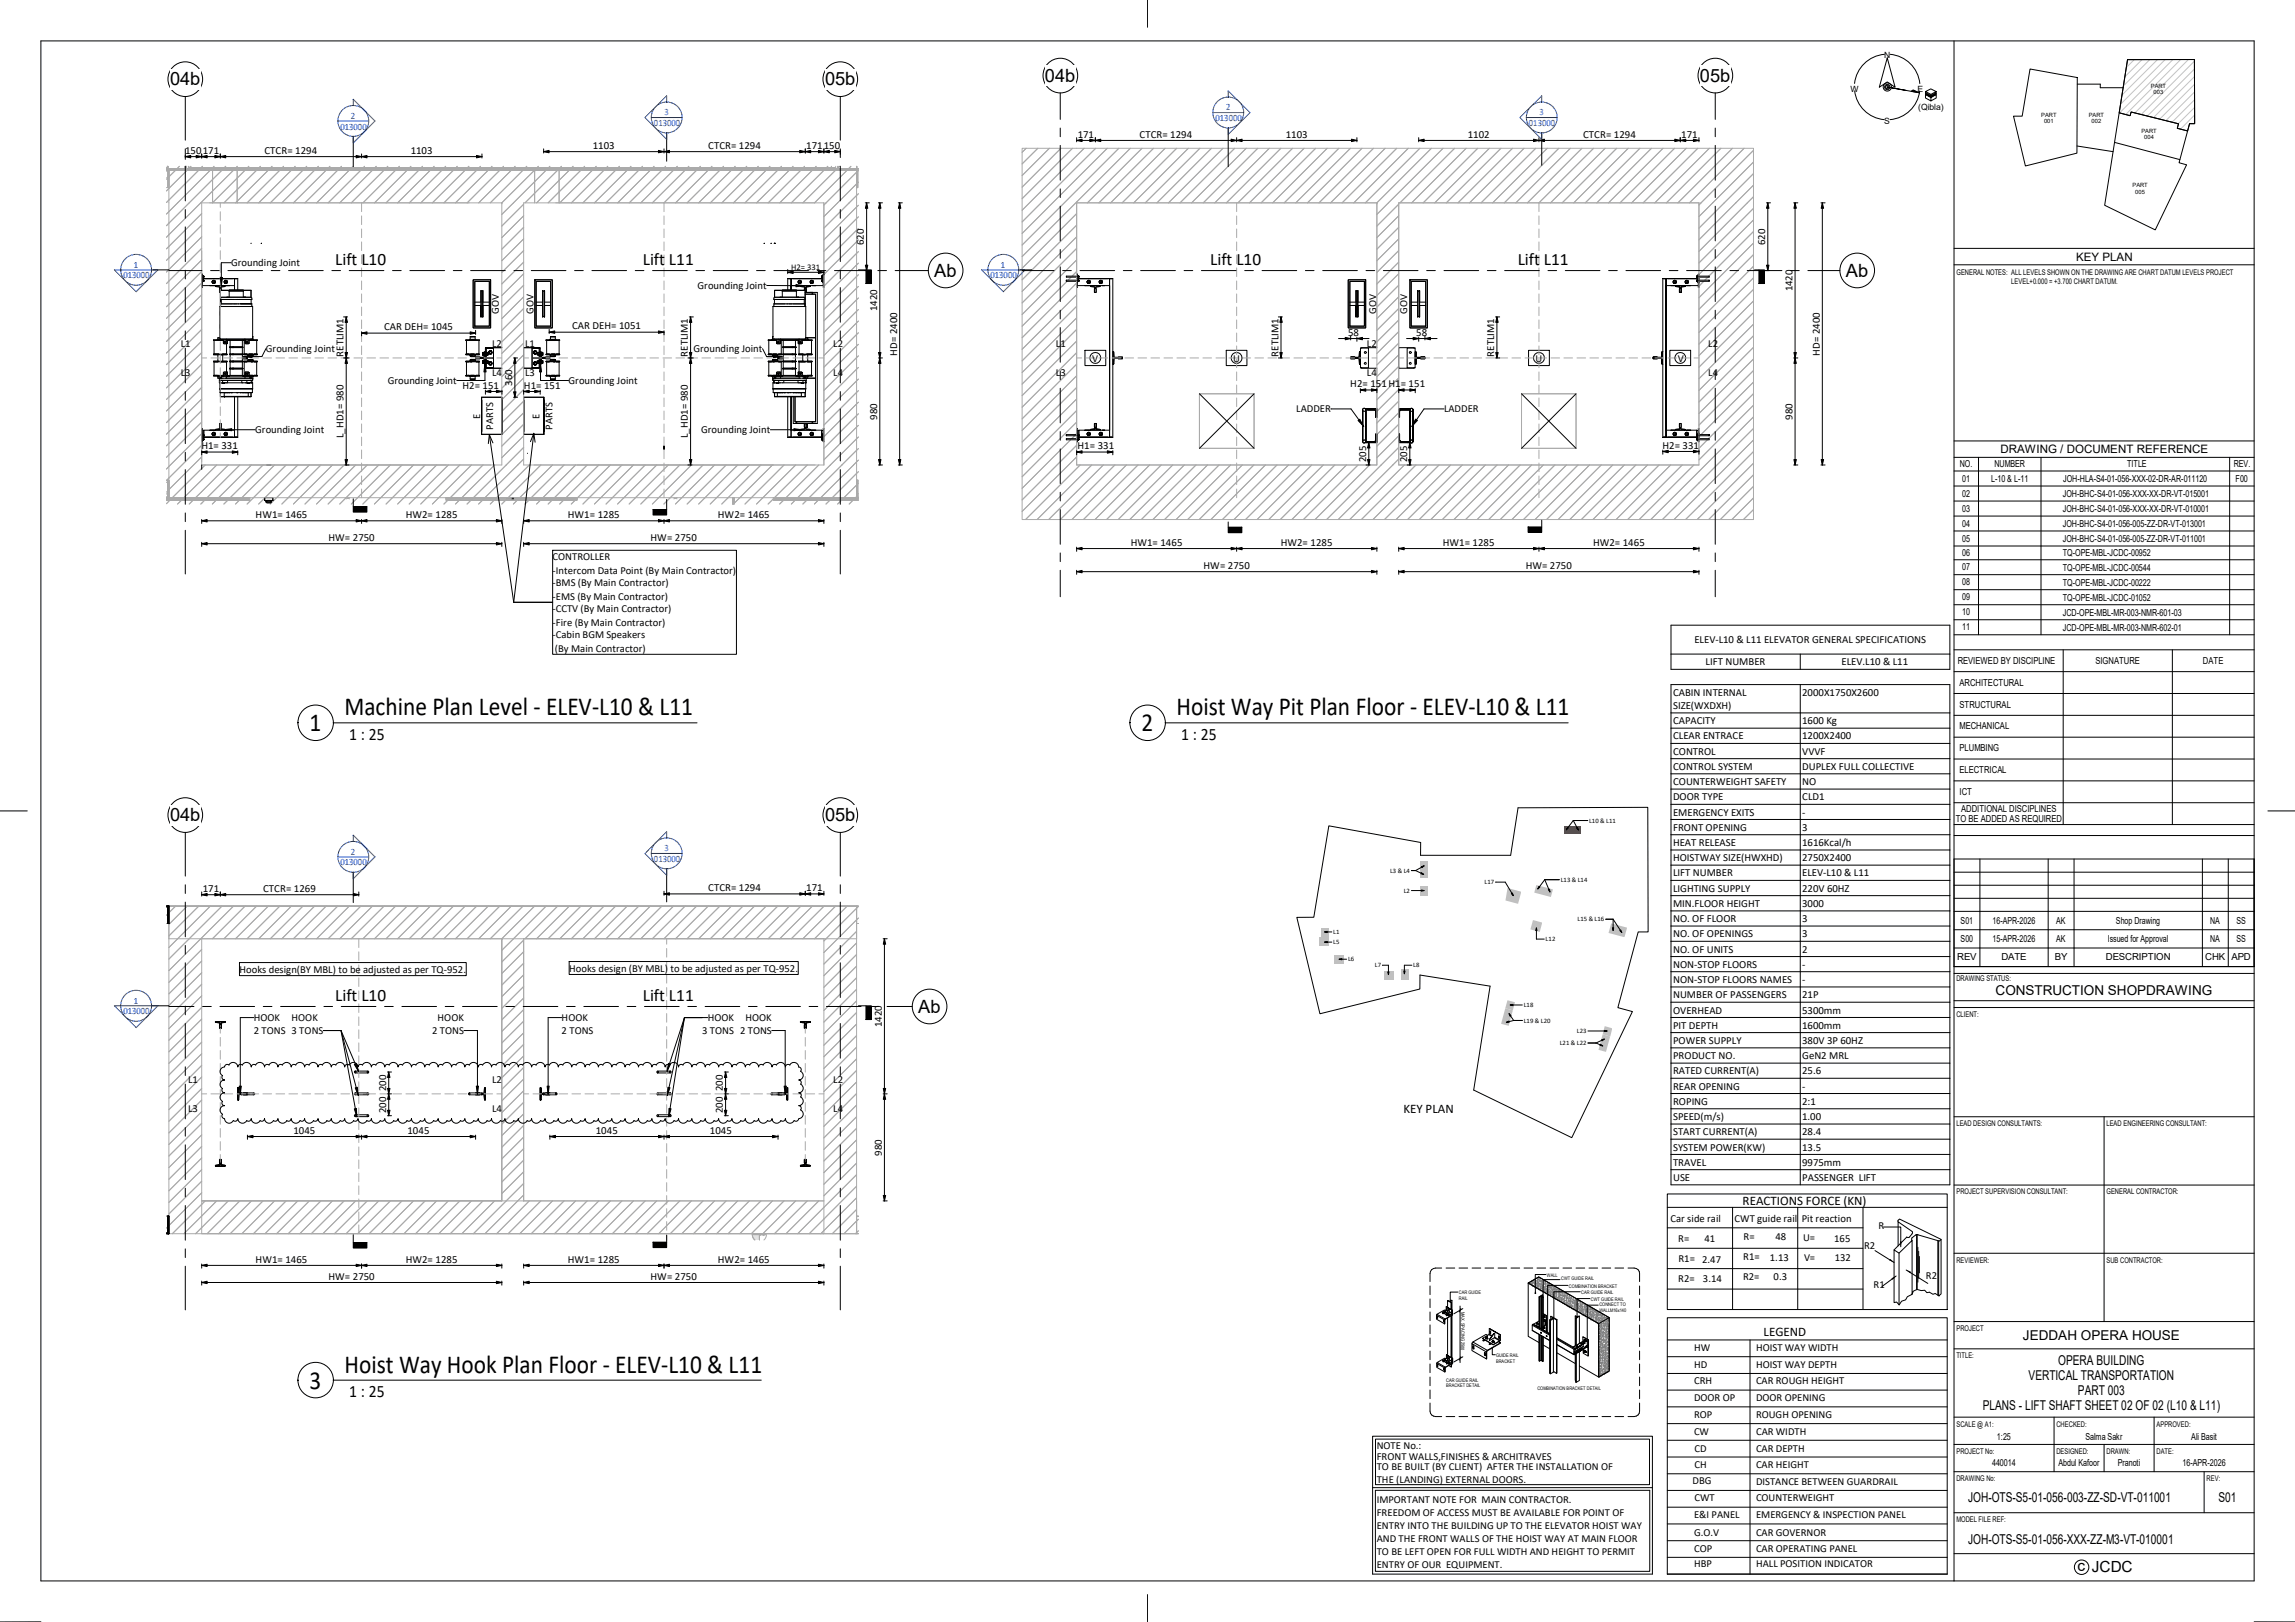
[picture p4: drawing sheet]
<svg xmlns="http://www.w3.org/2000/svg" width="841mm" height="594mm" viewBox="0 0 841 594" stroke-linecap="round" stroke-linejoin="round" font-family="sans-serif">
<defs><g id="words">
<g font-size="9.5">
<text x="126.2" y="262">Machine Plan Level - ELEV-L10 &amp; L11</text>
<text x="431.1" y="262">Hoist Way Pit Plan Floor - ELEV-L10 &amp; L11</text>
<text x="113.5" y="267.8">1</text>
<text x="418.3" y="267.8">2</text>
<text x="126.2" y="502.8">Hoist Way Hook Plan Floor - ELEV-L10 &amp; L11</text>
<text x="113.5" y="508.6">3</text>
</g>
<g font-size="6.7">
<text x="382.9" y="29.9">04b</text>
<text x="623" y="29.9">05b</text>
<text x="62.3" y="31.2">04b</text>
<text x="302.3" y="31.2">05b</text>
<text x="342.4" y="101.4">Ab</text>
<text x="676.4" y="101.4">Ab</text>
<text x="62.3" y="300.8">04b</text>
<text x="302.3" y="300.8">05b</text>
<text x="336.5" y="370.9">Ab</text>
</g>
<g font-size="6.4">
<text x="122.9" y="97.1">Lift L10</text>
<text x="235.5" y="97.1">Lift L11</text>
<text x="443.5" y="97.1">Lift L10</text>
<text x="556.2" y="97.1">Lift L11</text>
<text x="128" y="271.1">1 : 25</text>
<text x="432.9" y="271.1">1 : 25</text>
<text x="122.9" y="366.6">Lift L10</text>
<text x="235.5" y="366.6">Lift L11</text>
<text x="128" y="511.8">1 : 25</text>
</g>
<text font-size="5.6" x="761.3" y="575.6">c JCDC</text>
<g font-size="5">
<text x="731.3" y="364.4">CONSTRUCTION SHOPDRAWING</text>
<text x="741.3" y="490.7">JEDDAH OPERA HOUSE</text>
<text x="754.2" y="500">OPERA BUILDING</text>
<text x="743.4" y="505.5">VERTICAL TRANSPORTATION</text>
<text x="761.5" y="511">PART 003</text>
<text x="726.6" y="516.5">PLANS - LIFT SHAFT SHEET 02 OF 02 (L10 &amp; L11)</text>
<text x="721.2" y="550">JOH-OTS-S5-01-056-003-ZZ-SD-VT-011001</text>
<text x="812.9" y="550">S01</text>
<text x="721.2" y="565.6">JOH-OTS-S5-01-056-XXX-ZZ-M3-VT-010001</text>
</g>
<g font-size="4.8">
<text x="514.3" y="407.7">KEY PLAN</text>
<text x="638.6" y="441.2">REACTIONS FORCE (KN)</text>
<text x="646.3" y="489.2">LEGEND</text>
</g>
<g font-size="4.3">
<text x="760.8" y="95.4">KEY PLAN</text>
<text x="733.1" y="165.9">DRAWING / DOCUMENT REFERENCE</text>
</g>
<g font-size="4">
<text x="394.9" y="50.4">171</text>
<text x="417.6" y="50.4">CTCR= 1294</text>
<text x="471.2" y="50.4">1103</text>
<text x="537.9" y="50.4">1102</text>
<text x="580.2" y="50.4">CTCR= 1294</text>
<text x="616.1" y="50.4">171</text>
<text x="67.9" y="56.3">150171</text>
<text x="96.9" y="56.3">CTCR= 1294</text>
<text x="150.5" y="56.3">1103</text>
<text x="217.2" y="54.5">1103</text>
<text x="259.5" y="54.5">CTCR= 1294</text>
<text x="295.5" y="54.5">171150</text>
<text x="316.6" y="89.7" transform="rotate(-90 316.6 89.7)">620</text>
<text x="646.9" y="89.7" transform="rotate(-90 646.9 89.7)">620</text>
<text x="656.8" y="106.8" transform="rotate(-90 656.8 106.8)">1420</text>
<text x="321.4" y="113.9" transform="rotate(-90 321.4 113.9)">1420</text>
<text x="140.8" y="120.9">CAR DEH= 1045</text>
<text x="209.6" y="120.6">CAR DEH= 1051</text>
<text x="494.1" y="122.9">58</text>
<text x="519" y="122.9">58</text>
<text x="125.9" y="130.6" transform="rotate(-90 125.9 130.6)">RETLIM1</text>
<text x="252.1" y="130.6" transform="rotate(-90 252.1 130.6)">RETLIM1</text>
<text x="328.7" y="130.2" transform="rotate(-90 328.7 130.2)">HD= 2400</text>
<text x="468.5" y="130.6" transform="rotate(-90 468.5 130.6)">RETLIM1</text>
<text x="547.6" y="130.6" transform="rotate(-90 547.6 130.6)">RETLIM1</text>
<text x="666.8" y="130.2" transform="rotate(-90 666.8 130.2)">HD= 2400</text>
<text x="169.5" y="142.3">H2= 151</text>
<text x="187.7" y="141.4" transform="rotate(-90 187.7 141.4)">360</text>
<text x="192" y="142.3">H1= 151</text>
<text x="494.8" y="141.8">H2= 151H1= 151</text>
<text x="321.4" y="153.8" transform="rotate(-90 321.4 153.8)">980</text>
<text x="656.8" y="153.8" transform="rotate(-90 656.8 153.8)">980</text>
<text x="125.9" y="160.4" transform="rotate(-90 125.9 160.4)">L_HD1= 980</text>
<text x="252.1" y="160.4" transform="rotate(-90 252.1 160.4)">L_HD1= 980</text>
<text x="73.8" y="164.5">H1= 331</text>
<text x="394.9" y="164.5">H1= 331</text>
<text x="609.2" y="164.3">H2= 331</text>
<text x="500.6" y="169.2" transform="rotate(-90 500.6 169.2)">205</text>
<text x="515.7" y="169.2" transform="rotate(-90 515.7 169.2)">205</text>
<text x="93.7" y="189.7">HW1= 1465</text>
<text x="148.7" y="189.7">HW2= 1285</text>
<text x="208.1" y="189.7">HW1= 1285</text>
<text x="263.1" y="189.7">HW2= 1465</text>
<text x="120.4" y="198.1">HW= 2750</text>
<text x="238.4" y="198.1">HW= 2750</text>
<text x="414.4" y="199.9">HW1= 1465</text>
<text x="469.3" y="199.9">HW2= 1285</text>
<text x="528.7" y="199.9">HW1= 1285</text>
<text x="583.8" y="199.9">HW2= 1465</text>
<text x="441.1" y="208.3">HW= 2750</text>
<text x="559.1" y="208.3">HW= 2750</text>
<text x="620.9" y="235.6">ELEV-L10 &amp; L11 ELEVATOR GENERAL SPECIFICATIONS</text>
<text x="625.1" y="243.7">LIFT NUMBER</text>
<text x="674.9" y="243.7">ELEV.L10 &amp; L11</text>
<text x="613.1" y="254.9">CABIN INTERNAL</text>
<text x="660.4" y="254.9">2000X1750X2600</text>
<text x="613.1" y="259.7">SIZE(WXDXH)</text>
<text x="613.1" y="265.3">CAPACITY</text>
<text x="660.4" y="265.3">1600 Kg</text>
<text x="613.1" y="270.8">CLEAR ENTRACE</text>
<text x="660.4" y="270.8">1200X2400</text>
<text x="613.1" y="276.4">CONTROL</text>
<text x="613.1" y="282">CONTROL SYSTEM</text>
<text x="660.4" y="282">DUPLEX FULL COLLECTIVE</text>
<text x="660.4" y="276.4">VVVF</text>
<text x="613.1" y="287.6">COUNTERWEIGHT SAFETY</text>
<text x="660.4" y="287.6">NO</text>
<text x="613.1" y="293.2">DOOR TYPE</text>
<text x="660.4" y="293.2">CLD1</text>
<text x="613.1" y="298.7">EMERGENCY EXITS</text>
<text x="660.4" y="298.7">-</text>
<text x="613.1" y="304.3">FRONT OPENING</text>
<text x="660.4" y="304.3">3</text>
<text x="613.1" y="309.9">HEAT RELEASE</text>
<text x="660.4" y="309.9">1616Kcal/h</text>
<text x="613.1" y="315.5">HOISTWAY SIZE(HWXHD)</text>
<text x="660.4" y="315.5">2750X2400</text>
<text x="613.1" y="321">LIFT NUMBER</text>
<text x="660.4" y="321">ELEV-L10 &amp; L11</text>
<text x="74.3" y="326.6">171</text>
<text x="96.4" y="326.6">CTCR= 1269</text>
<text x="259.5" y="326.3">CTCR= 1294</text>
<text x="295.5" y="326.3">171</text>
<text x="613.1" y="326.6">LIGHTING SUPPLY</text>
<text x="660.4" y="326.6">220V 60HZ</text>
<text x="613.1" y="332.2">MIN.FLOOR HEIGHT</text>
<text x="660.4" y="332.2">3000</text>
<text x="613.1" y="337.7">NO. OF FLOOR</text>
<text x="660.4" y="337.7">3</text>
<text x="613.1" y="343.3">NO. OF OPENINGS</text>
<text x="660.4" y="343.3">3</text>
<text x="613.1" y="348.9">NO. OF UNITS</text>
<text x="660.4" y="348.9">2</text>
<text x="613.1" y="354.5">NON-STOP FLOORS</text>
<text x="660.4" y="354.5">-</text>
<text x="613.1" y="360">NON-STOP FLOORS NAMES</text>
<text x="613.1" y="365.6">NUMBER OF PASSENGERS</text>
<text x="660.4" y="365.6">21P</text>
<text x="660.4" y="360">-</text>
<text x="613.1" y="371.2">OVERHEAD</text>
<text x="660.4" y="371.2">5300mm</text>
<text x="323.1" y="376.3" transform="rotate(-90 323.1 376.3)">1420</text>
<text x="613.1" y="376.8">PIT DEPTH</text>
<text x="660.4" y="376.8">1600mm</text>
<text x="613.1" y="382.4">POWER SUPPLY</text>
<text x="660.4" y="382.4">380V 3P 60HZ</text>
<text x="613.1" y="387.9">PRODUCT NO.</text>
<text x="660.4" y="387.9">GeN2 MRL</text>
<text x="613.1" y="393.5">RATED CURRENT(A)</text>
<text x="660.4" y="393.5">25.6</text>
<text x="264.9" y="399.7" transform="rotate(-90 264.9 399.7)">200</text>
<text x="613.1" y="399.1">REAR OPENING</text>
<text x="660.4" y="399.1">-</text>
<text x="141.5" y="407.7" transform="rotate(-90 141.5 407.7)">200 200</text>
<text x="264.9" y="407.7" transform="rotate(-90 264.9 407.7)">200</text>
<text x="613.1" y="404.7">ROPING</text>
<text x="660.4" y="404.7">2:1</text>
<text x="613.1" y="410.3">SPEED(m/s)</text>
<text x="660.4" y="410.3">1.00</text>
<text x="107.5" y="415.2">1045</text>
<text x="149.4" y="415.2">1045</text>
<text x="218.4" y="415.2">1045</text>
<text x="260.2" y="415.2">1045</text>
<text x="613.1" y="415.8">START CURRENT(A)</text>
<text x="660.4" y="415.8">28.4</text>
<text x="323.1" y="423.3" transform="rotate(-90 323.1 423.3)">980</text>
<text x="613.1" y="421.4">SYSTEM POWER(KW)</text>
<text x="660.4" y="421.4">13.5</text>
<text x="613.1" y="427">TRAVEL</text>
<text x="660.4" y="427">9975mm</text>
<text x="613.1" y="432.6">USE</text>
<text x="660.4" y="432.6">PASSENGER LIFT</text>
<text x="93.7" y="462.4">HW1= 1465</text>
<text x="148.7" y="462.4">HW2= 1285</text>
<text x="208.1" y="462.4">HW1= 1285</text>
<text x="263.1" y="462.4">HW2= 1465</text>
<text x="120.4" y="468.7">HW= 2750</text>
<text x="238.4" y="468.7">HW= 2750</text>
</g>
<g font-size="3.9">
<text x="84.7" y="97.5">Grounding Joint</text>
<text x="255.6" y="105.8">Grounding Joint</text>
<text x="182.8" y="115" transform="rotate(-90 182.8 115)">GOV</text>
<text x="195.5" y="115" transform="rotate(-90 195.5 115)">GOV</text>
<text x="504.3" y="115" transform="rotate(-90 504.3 115)">GOV</text>
<text x="515.7" y="115" transform="rotate(-90 515.7 115)">GOV</text>
<text x="66.3" y="127.2">L1</text>
<text x="97.5" y="129">Grounding Joint</text>
<text x="180.3" y="127.2">L2</text>
<text x="192.4" y="127.2">L1</text>
<text x="254.1" y="129">Grounding Joint</text>
<text x="305.4" y="127.2">L2</text>
<text x="386.9" y="127.2">L1</text>
<text x="500.9" y="127.2">L2</text>
<text x="626" y="127.2">L2</text>
<text x="66.3" y="137.7">L3</text>
<text x="180.3" y="137.7">L4</text>
<text x="192.4" y="137.7">L3</text>
<text x="305.4" y="137.7">L4</text>
<text x="386.9" y="137.7">L3</text>
<text x="400.2" y="132.7">V</text>
<text x="452" y="132.7">U</text>
<text x="500.9" y="137.7">L4</text>
<text x="562.7" y="132.7">U</text>
<text x="614.8" y="132.7">V</text>
<text x="626" y="137.7">L4</text>
<text x="142.1" y="140.6">Grounding Joint</text>
<text x="208.4" y="140.6">Grounding Joint</text>
<text x="175.9" y="153.3" transform="rotate(-90 175.9 153.3)">E</text>
<text x="197.7" y="153.3" transform="rotate(-90 197.7 153.3)">E</text>
<text x="475" y="151">LADDER</text>
<text x="529.2" y="151">LADDER</text>
<text x="93.5" y="158.7">Grounding Joint</text>
<text x="180.7" y="157.4" transform="rotate(-90 180.7 157.4)">PARTS</text>
<text x="202.4" y="157.4" transform="rotate(-90 202.4 157.4)">PARTS</text>
<text x="256.9" y="158.7">Grounding Joint</text>
<text x="202.5" y="205.3">CONTROLLER</text>
<text x="202.5" y="210.1">-Intercom Data Point (By Main Contractor)</text>
<text x="202.5" y="214.8">-BMS (By Main Contractor)</text>
<text x="202.5" y="219.6">-EMS (By Main Contractor)</text>
<text x="202.5" y="224.3">-CCTV (By Main Contractor)</text>
<text x="202.5" y="229.1">-Fire (By Main Contractor)</text>
<text x="202.5" y="233.8">-Cabin BGM Speakers</text>
<text x="203.4" y="238.6">(By Main Contractor)</text>
<text x="87.8" y="356.3">Hooks design(BY MBL) to be adjusted as per TQ-952.</text>
<text x="208.6" y="355.9">Hooks design (BY MBL) to be adjusted as per TQ-952.</text>
<text x="93" y="374">HOOK</text>
<text x="106.8" y="374">HOOK</text>
<text x="160.4" y="374">HOOK</text>
<text x="205.8" y="374">HOOK</text>
<text x="259.3" y="374">HOOK</text>
<text x="273.2" y="374">HOOK</text>
<text x="93" y="378.8">2 TONS 3 TONS</text>
<text x="158.4" y="378.8">2 TONS</text>
<text x="205.8" y="378.8">2 TONS</text>
<text x="257.3" y="378.8">3 TONS 2 TONS</text>
<text x="68.9" y="396.7">L1</text>
<text x="180.3" y="396.7">L2</text>
<text x="305.4" y="396.7">L2</text>
<text x="68.9" y="407.2">L3</text>
<text x="180.3" y="407.2">L4</text>
<text x="305.4" y="407.2">L4</text>
<text x="612.2" y="447.6">Car side rail</text>
<text x="635.7" y="447.6">CWT guide rail</text>
<text x="660.3" y="447.6">Pit reaction</text>
<text x="688.4" y="450">R</text>
<text x="615" y="454.7">R=</text>
<text x="624.6" y="455">41</text>
<text x="639" y="454.2">R=</text>
<text x="650.7" y="454.2">48</text>
<text x="660.7" y="454.7">U=</text>
<text x="672.2" y="454.7">165</text>
<text x="638.9" y="461.5">R1=</text>
<text x="648.6" y="461.7">1.13</text>
<text x="661.1" y="461.9">V=</text>
<text x="672.4" y="461.9">132</text>
<text x="683.1" y="457.6">R2</text>
<text x="615.1" y="462.3">R1= 2.47</text>
<text x="615" y="469.7">R2=</text>
<text x="624.1" y="469.6">3.14</text>
<text x="638.8" y="468.9">R2=</text>
<text x="649.9" y="468.9">0.3</text>
<text x="686.6" y="471.8">R1</text>
<text x="705.8" y="468.5">R2</text>
<text x="620.8" y="494.8">HW</text>
<text x="643.5" y="494.8">HOIST WAY WIDTH</text>
<text x="620.8" y="500.9">HD</text>
<text x="643.5" y="500.9">HOIST WAY DEPTH</text>
<text x="620.8" y="507.1">CRH</text>
<text x="643.5" y="507.1">CAR ROUGH HEIGHT</text>
<text x="620.8" y="513.2">DOOR OP</text>
<text x="643.5" y="513.2">DOOR OPENING</text>
<text x="620.8" y="519.3">ROP</text>
<text x="643.5" y="519.3">ROUGH OPENING</text>
<text x="620.8" y="525.7">CW</text>
<text x="643.5" y="525.7">CAR WIDTH</text>
<text x="504.5" y="530.6">NOTE No.:</text>
<text x="621" y="531.9">CD</text>
<text x="643.5" y="531.9">CAR DEPTH</text>
<text x="504.5" y="534.8">FRONT WALLS,FINISHES &amp; ARCHITRAVES</text>
<text x="504.5" y="538.4">TO BE BUILT (BY CLIENT) AFTER THE INSTALLATION OF</text>
<text x="621" y="537.8">CH</text>
<text x="643.5" y="537.8">CAR HEIGHT</text>
<text x="504.5" y="543.1">THE (LANDING) EXTERNAL DOORS.</text>
<text x="620.2" y="543.6">DBG</text>
<text x="643.5" y="543.9">DISTANCE BETWEEN GUARDRAIL</text>
<text x="504.5" y="550.4">IMPORTANT NOTE FOR MAIN CONTRACTOR.</text>
<text x="621" y="549.8">CWT</text>
<text x="643.5" y="549.8">COUNTERWEIGHT</text>
<text x="504.5" y="555.2">FREEDOM OF ACCESS MUST BE AVAILABLE FOR POINT OF</text>
<text x="620.8" y="556.1">E&amp;I PANEL</text>
<text x="643.5" y="556.1">EMERGENCY &amp; INSPECTION PANEL</text>
<text x="504.5" y="559.9">ENTRY INTO THE BUILDING UP TO THE ELEVATOR HOIST WAY</text>
<text x="620.8" y="562.4">G.O.V</text>
<text x="643.5" y="562.4">CAR GOVERNOR</text>
<text x="504.5" y="564.7">AND THE FRONT WALLS OF THE HOIST WAY AT MAIN FLOOR</text>
<text x="504.5" y="569.4">TO BE LEFT OPEN FOR FULL WIDTH AND HEIGHT TO PERMIT</text>
<text x="620.8" y="568.5">COP</text>
<text x="643.5" y="568.5">CAR OPERATING PANEL</text>
<text x="504.5" y="574.2">ENTRY OF OUR EQUIPMENT.</text>
<text x="620.8" y="574">HBP</text>
<text x="643.5" y="574">HALL POSITION INDICATOR</text>
</g>
<g font-size="3.5" fill="#003bbd">
<text x="449.3" y="40.4">2</text>
<text x="124.8" y="47.5">013000</text>
<text x="128.6" y="43.5">2</text>
<text x="239.6" y="46.2">013000</text>
<text x="243.5" y="42.2">3</text>
<text x="445.4" y="44.4">013000</text>
<text x="560.3" y="46.2">013000</text>
<text x="564.1" y="42.2">3</text>
<text x="45.2" y="102">013000</text>
<text x="49.1" y="98">1</text>
<text x="363" y="102">013000</text>
<text x="366.8" y="98">1</text>
<text x="243.5" y="311.7">3</text>
<text x="124.8" y="317">013000</text>
<text x="128.6" y="313">2</text>
<text x="239.6" y="315.7">013000</text>
<text x="45.2" y="371.5">013000</text>
<text x="49.1" y="367.6">1</text>
</g>
<g font-size="3.5">
<text x="718.2" y="171.2">NO.</text>
<text x="730.9" y="171.2">NUMBER</text>
<text x="779.5" y="171.2">TITLE</text>
<text x="818.6" y="171.2">REV.</text>
<text x="719.1" y="176.4">01</text>
<text x="729.7" y="176.5">L-10 &amp; L-11</text>
<text x="756" y="176.4">JOH-HLA-S4-01-056-XXX-02-DR-AR-011120</text>
<text x="819.3" y="176.4">F00</text>
<text x="719.1" y="181.9">02</text>
<text x="755.9" y="181.9">JOH-BHC-S4-01-056-XXX-XX-DR-VT-015001</text>
<text x="719.1" y="187.4">03</text>
<text x="755.9" y="187.4">JOH-BHC-S4-01-056-XXX-XX-DR-VT-010001</text>
<text x="719.1" y="192.9">04</text>
<text x="755.9" y="192.9">JOH-BHC-S4-01-056-005-ZZ-DR-VT-013001</text>
<text x="719.1" y="198.4">05</text>
<text x="719.1" y="203.5">06</text>
<text x="755.9" y="203.5">TQ-OPE-MBL-JCDC-00952</text>
<text x="755.9" y="198.4">JOH-BHC-S4-01-056-005-ZZ-DR-VT-011001</text>
<text x="719.1" y="208.9">07</text>
<text x="755.9" y="209">TQ-OPE-MBL-JCDC-00544</text>
<text x="719.1" y="214.4">08</text>
<text x="755.9" y="214.5">TQ-OPE-MBL-JCDC-00222</text>
<text x="719.1" y="219.9">09</text>
<text x="755.9" y="220.1">TQ-OPE-MBL-JCDC-01052</text>
<text x="719.1" y="225.4">10</text>
<text x="755.9" y="225.6">JCD-OPE-MBL-MR-003-NMR-601-03</text>
<text x="719.1" y="230.9">11</text>
<text x="755.9" y="231.1">JCD-OPE-MBL-MR-003-NMR-602-01</text>
<text x="717.4" y="243.2">REVIEWED BY DISCIPLINE</text>
<text x="767.9" y="243.2">SIGNATURE</text>
<text x="807.3" y="243.2">DATE</text>
<text x="718.1" y="251.2">ARCHITECTURAL</text>
<text x="718.1" y="259.2">STRUCTURAL</text>
<text x="718.1" y="267.2">MECHANICAL</text>
<text x="718.1" y="275.2">PLUMBING</text>
<text x="718.1" y="283.2">ELECTRICAL</text>
<text x="718.1" y="291.2">ICT</text>
<text x="718.7" y="297.2">ADDITIONAL DISCIPLINES</text>
<text x="716.7" y="301.2">TO BE ADDED AS REQUIRED</text>
<text x="718.5" y="338.3">S01</text>
<text x="730.2" y="338.3">16-APR-2026</text>
<text x="753.5" y="338.3">AK</text>
<text x="775.4" y="338.3">Shop Drawing</text>
<text x="810" y="338.3">NA</text>
<text x="819.5" y="338.3">SS</text>
<text x="718.5" y="345">S00</text>
<text x="730.2" y="345">15-APR-2026</text>
<text x="753.5" y="345">AK</text>
<text x="772.4" y="345">Issued for Approval</text>
<text x="810" y="345">NA</text>
<text x="819.5" y="345">SS</text>
<text x="717.2" y="351.7">REV</text>
<text x="733.4" y="351.7">DATE</text>
<text x="753" y="351.7">BY</text>
<text x="771.7" y="351.7">DESCRIPTION</text>
<text x="808.1" y="351.7">CHK APD</text>
<text x="731.8" y="527.3">1:25</text>
<text x="764.2" y="527.3">Salma Sakr</text>
<text x="803" y="527.3">Ali Basit</text>
<text x="730" y="537.1">440014</text>
<text x="754.4" y="537.1">Abdul Kafoor</text>
<text x="776.1" y="537.1">Pranoti</text>
<text x="799.8" y="537.1">16-APR-2026</text>
</g>
<text font-size="3.2" x="289.9" y="98.9">H2= 331</text>
<g font-size="3.1">
<text x="690.4" y="21.4">N</text>
<text x="678.2" y="33.6">W</text>
<text x="702.7" y="33.6">E</text>
<text x="702.9" y="40.2">(Qibla)</text>
<text x="690.5" y="45.4">S</text>
</g>
<g font-size="2.9">
<text x="717" y="100.7">GENERAL NOTES: ALL LEVELS SHOWN ON THE DRAWING ARE CHART DATUM LEVELS PROJECT</text>
<text x="717" y="359.2">DRAWING STATUS:</text>
<text x="717" y="372.4">CLIENT:</text>
<text x="717" y="412.5">LEAD DESIGN CONSULTANTS:</text>
<text x="771.9" y="412.5">LEAD ENGINEERING CONSULTANT:</text>
<text x="717" y="437.5">PROJECT SUPERVISION CONSULTANT:</text>
<text x="771.9" y="437.5">GENERAL CONTRACTOR:</text>
<text x="717" y="462.5">REVIEWER:</text>
<text x="771.9" y="462.5">SUB CONTRACTOR:</text>
<text x="717" y="487.5">PROJECT</text>
<text x="717" y="497.5">TITLE:</text>
<text x="717" y="522.5">SCALE @ A1:</text>
<text x="753.6" y="522.5">CHECKED:</text>
<text x="790.3" y="522.5">APPROVED:</text>
<text x="717" y="532.5">PROJECT No:</text>
<text x="753.6" y="532.5">DESIGNED:</text>
<text x="771.9" y="532.5">DRAWN:</text>
<text x="790.3" y="532.5">DATE:</text>
<text x="717" y="542.5">DRAWING No:</text>
<text x="808.6" y="542.5">REV:</text>
<text x="717" y="557.5">MODEL FILE REF:</text>
</g>
<text font-size="2.8" x="737.1" y="103.9">LEVEL+0.000 = +3.700 CHART DATUM.</text>
<g font-size="2.4">
<text x="582.3" y="301.3">L10 &amp; L11</text>
<text x="509.4" y="319.6">L3 &amp; L4</text>
<text x="544" y="323.8">L17</text>
<text x="571.9" y="323">L13 &amp; L14</text>
<text x="514.4" y="326.9">L2</text>
<text x="578.1" y="337.4">L15 &amp; L16</text>
<text x="488.6" y="342.1">L1</text>
<text x="488.6" y="345.8">L5</text>
<text x="566.4" y="344.7">L12</text>
<text x="494" y="352.1">L6</text>
<text x="503.8" y="354.3">L7</text>
<text x="517.9" y="354.3">L8</text>
<text x="558.4" y="368.9">L18</text>
<text x="558.4" y="374.5">L19 &amp; L20</text>
<text x="571.6" y="382.8">L21 &amp; L22</text>
<text x="577.8" y="378.4">L23</text>
</g>
<g font-size="2.1">
<text x="788.2" y="32.1">PART</text>
<text x="789.2" y="34.5">003</text>
<text x="748" y="42.8">PART</text>
<text x="749" y="45.2">001</text>
<text x="765.5" y="42.7">PART</text>
<text x="766.5" y="45.1">002</text>
<text x="784.8" y="48.6">PART</text>
<text x="785.7" y="51">004</text>
<text x="781.5" y="68.5">PART</text>
<text x="782.5" y="70.9">005</text>
</g>
<g font-size="1.8">
<text x="566.9" y="467.7">WALL</text>
<text x="572.1" y="468.7">CWT GUIDE RAIL</text>
<text x="575" y="471.6">COMBINATION BRACKET</text>
<text x="579.4" y="473.9">CAR GUIDE RAIL</text>
<text x="534.6" y="474.1">CAR GUIDE</text>
<text x="534.6" y="476.1">RAIL</text>
<text x="583" y="476.5">CWT GUIDE RAIL</text>
<text x="586.1" y="478.5">CONNECT TO</text>
<text x="535.4" y="480.5" transform="rotate(90 535.4 480.5)">MAX. SPACING 2500</text>
<text x="586.1" y="480.5">WALLM16x140</text>
<text x="548.3" y="497">GUIDE RAIL</text>
<text x="548.3" y="499.1">BRACKET</text>
<text x="530" y="506">CAR GUIDE RAIL</text>
<text x="530" y="508">BRACKET DETAIL</text>
<text x="563.4" y="509.1">COMBINATION BRACKET DETAIL</text>
</g>
</g></defs>
<g fill="none" stroke="#aaa" stroke-width=".37">
<path d="M374.6 54.3h268v136h-268zM376 54.3l-1.4 1.5M380.3 54.3l-5.7 5.7M384.6 54.3l-10 10M388.8 54.3l-14.2 14.2M393 54.3l-18.4 18.5M397.3 54.3l-22.7 22.7M401.5 54.3l-26.9 27M405.8 54.3l-31.2 31.2M410 54.3l-35.4 35.4M414.2 54.3l-39.6 39.7M418.5 54.3l-20 20"/>
<path d="M422.7 54.3l-20 20M427 54.3l-20 20M431.2 54.3l-20 20M435.5 54.3l-20 20M439.7 54.3l-20 20M443.9 54.3l-19.9 20M448.2 54.3l-20 20M452.5 54.3l-20.1 20M456.7 54.3l-20 20M460.9 54.3l-20 20M465.2 54.3l-20 20M469.4 54.3l-20 20"/>
<path d="M473.7 54.3l-20.1 20M477.9 54.3l-20 20M482.1 54.3l-19.9 20M486.4 54.3l-20 20M490.6 54.3l-20 20M494.9 54.3l-20 20M499.1 54.3l-20 20M503.3 54.3l-19.9 20M507.6 54.3l-20 20M511.9 54.3l-20.1 20M516.1 54.3l-20 20M520.3 54.3l-20 20"/>
<path d="M524.6 54.3l-20 20M528.8 54.3l-24.2 24.2M533.1 54.3l-20.1 20M537.3 54.3l-20 20M541.5 54.3l-20 20M545.8 54.3l-20 20M550 54.3l-20 20M554.3 54.3l-20 20M558.5 54.3l-20 20M562.8 54.3l-20 20M567 54.3l-20 20M571.2 54.3l-19.9 20"/>
<path d="M575.5 54.3l-20 20M579.7 54.3l-20 20M584 54.3l-20 20v3.2M588.2 54.3l-20 20M592.5 54.3l-20 20M596.7 54.3l-20 20M601 54.3l-20.1 20M605.2 54.3l-20 20M609.4 54.3l-20 20M613.7 54.3l-20 20M617.9 54.3l-20 20M622.2 54.3l-20.1 20"/>
<path d="M626.4 54.3l-20 20M630.6 54.3l-19.9 20M634.9 54.3l-20 20M639.1 54.3l-20 20M642.6 59.4l-20 19.9M642.6 55.1l-20 20M394.5 78.2l-19.9 20.1M453.2 74.3v3.2M453.2 79.1v3.2M504.6 74.3h-110.1v26.8M504.6 74.3h.1M504.6 74.3h-110.1v26.1"/>
<path d="M504.6 74.3v96h-110.1v-9.2M512.6 74.8l-8 8M512.6 79l-8 8M564 79.1v3.2M622.6 74.3h-110v96h110M622.6 74.3h-110v53M622.6 74.3v26.8M642.6 76.3l-20 20M642.6 63.6l-20 20M642.6 67.8l-20 20M642.6 72.1l-20 20M394.5 99.4l-1.6 1.7"/>
<path d="M394.5 82.5l-19.9 20M394.5 86.7l-19.9 20M394.5 91l-19.9 20M394.5 95.2l-19.9 20M453.2 83.9v3.1M453.2 88.6v3.2M453.2 93.4v3.2M453.2 98.1v3.2M512.6 83.3l-8 8M512.6 87.5l-8 8M512.6 91.8l-8 8M512.6 96l-8 8"/>
<path d="M564 83.9v3.1M564 88.6v3.2M564 93.4v3.2M564 98.1v3.2M642.6 80.6l-20 19.9M642.6 89l-20 20.1M642.6 93.3l-20 20M642.6 97.5l-20 20M642.6 84.8l-16.4 16.3M391 103l-16.4 16.5M392.5 101.5l-1.1 1.1M394.5 103.7l-19.9 20"/>
<path d="M394.5 108l-19.9 19.9M394.5 112.2l-19.9 20M394.5 116.4l-19.9 20M394.5 101.5v1.1M394.5 103v56.2M453.2 102.9v3.2M453.2 107.7v3.1M453.2 112.4v3.2M453.2 117.2v3.2M512.6 104.5l-8 8M512.6 108.7l-8 8M512.6 113l-8 8"/>
<path d="M512.6 100.2l-8 8M512.6 117.2l-8 8M564 102.9v3.2M564 107.7v3.1M564 112.4v3.2M564 117.2v3.2M622.6 101.5v1.1M622.6 103v56.2M624.3 103l-1.7 1.8M625.9 101.5l-1.1 1.1M642.6 101.8l-20 20M642.6 106l-20 20"/>
<path d="M642.6 110.2l-20 20.1M642.6 114.5l-20 20M642.6 118.7l-20 20M394.5 120.7l-19.9 20M394.5 124.9l-19.9 20M394.5 129.2l-19.9 19.9M394.5 133.4l-19.9 20M394.5 137.6l-19.9 20M394.5 131.1h1.9M398 131.1h3.2M402.7 131.1h3.2M407.5 131.1h3.2"/>
<path d="M412.2 131.1h3.2M417 131.1h3.2M421.8 131.1h3.1M426.6 131.1h3.1M431.3 131.1h3.2M436.1 131.1h3.2M440.8 131.1h3.2M445.6 131.1h3.2M450.3 131.1h3.2M453.2 122v3.1M453.2 126.7v3.2M453.2 131.5v3.2"/>
<path d="M453.2 136.2v3.2M455.1 131.1h3.2M459.9 131.1h3.1M464.7 131.1h3.1M469.4 131.1h3.2M474.2 131.1h3.2M478.9 131.1h3.2M483.7 131.1h3.2M488.4 131.1h3.2M493.2 131.1h3.2M498 131.1h3.1M502.8 131.1h1.8"/>
<path d="M512.6 131.1h1.8M512.6 121.5l-8 8M512.6 125.7l-8 8M512.6 130l-8 8M512.6 138.4l-8 8M512.6 134.2l-8 8M516 131.1h3.1M520.7 131.1h3.2M525.5 131.1h3.2M530.3 131.1h3.1M535 131.1h3.2M539.8 131.1h3.2"/>
<path d="M544.5 131.1h3.2M549.3 131.1h3.2M554.1 131.1h3.1M558.8 131.1h3.2M563.6 131.1h3.2M564 122v3.1M564 126.7v3.2M564 131.5v3.2M564 136.2v3.2M568.4 131.1h3.1M573.1 131.1h3.2M577.9 131.1h3.2"/>
<path d="M582.6 131.1h3.2M587.4 131.1h3.2M592.2 131.1h3.2M596.9 131.1h3.2M601.7 131.1h3.2M606.5 131.1h3.1M611.3 131.1h3.1M616 131.1h3.2M620.8 131.1h1.8M642.6 123l-20 20M642.6 127.2l-20 20M642.6 131.5l-20 20"/>
<path d="M642.6 135.7l-20 20M642.6 140l-19.2 19.2M393.8 159.6l-1.1 1.1M394.5 158.8l-.3 .4M394.5 141.9l-19.9 20M394.5 146.1l-19.9 20M394.5 150.4l-19.9 19.9M394.5 154.6l-19.9 20M394.5 159.6v1.1M439.5 144.2h20.1v20h-20.1zM453.2 141v3.2M453.2 145.8v3.1"/>
<path d="M453.2 150.5v3.2M453.2 155.3v3.2M512.6 142.7l-8 8M512.6 146.9l-8 8M512.6 155.4l-8 8M512.6 159.6l-8 8M512.6 151.2l-8 8M557.6 144.2h20v20h-20zM564 141v3.2M564 145.8v3.1M564 150.5v3.2M564 155.3v3.2"/>
<path d="M622.6 159.6v1.1M622.9 159.6l-.3 .4M642.6 148.4l-20 20M642.6 152.7l-37.7 37.6M642.6 156.9l-33.4 33.4M642.6 144.2l-16.5 16.5M392.3 161.1l-17.7 17.8M394.5 163.1l-19.9 20M394.5 167.3l-19.9 20M394.5 161.8v8.5h110.1v-8.2M395.8 170.3l-20 20M400.1 170.3l-20 20"/>
<path d="M404.3 170.3l-20 20M408.6 170.3l-20 20M412.8 170.3l-20 20M417 170.3l-20 20M421.3 170.3l-20 20M425.5 170.3l-20 20M429.8 170.3l-20 20M434 170.3l-20 20M438.3 170.3l-20 20M442.5 170.3l-20 20M446.7 170.3l-19.9 20M451 170.3l-20 20"/>
<path d="M453.2 160.1v3.1M453.2 164.8v3.2M453.2 169.6v3.2M453.2 174.3v3.2M453.2 179.1v3.2M455.3 170.3l-20.1 20M459.5 170.3l-20 20M463.7 170.3l-20 20M468 170.3l-20 20M472.2 170.3l-20 20M476.5 170.3l-20.1 20M480.7 170.3l-20 20"/>
<path d="M484.9 170.3l-20 20M489.2 170.3l-20 20M493.4 170.3l-20 20M497.7 170.3l-20.1 20M501.9 170.3l-20 20M512.6 162.1v8.2h110M512.6 168.1l-22.2 22.2M512.6 163.9l-26.4 26.4M514.6 170.3l-20 20M518.9 170.3l-20 20M523.1 170.3l-20 20M527.3 170.3l-19.9 20"/>
<path d="M531.6 170.3l-20 20M535.9 170.3l-20.1 20M540.1 170.3l-20 20M544.3 170.3l-20 20M548.6 170.3l-20 20M552.8 170.3l-20 20M557.1 170.3l-20 20M561.3 170.3l-20 20M564 160.1v3.1M564 164.8v3.2M564 169.6v3.2M564 174.3v3.2"/>
<path d="M564 179.1v3.2M565.6 170.3l-20.1 20M569.8 170.3l-20 20M574 170.3l-19.9 20M578.3 170.3l-20 20M582.5 170.3l-20 20M586.8 170.3l-20 20M591 170.3l-20 20M595.2 170.3l-19.9 20M599.5 170.3l-20 20M603.8 170.3l-20.1 20M608 170.3l-20 20"/>
<path d="M612.2 170.3l-20 20M616.5 170.3l-20 20M620.7 170.3l-20 20M622.6 161.1v9.2M625.7 161.1l-3.1 3.1M642.6 161.2l-29.1 29.1M642.6 165.4l-24.9 24.9M642.6 169.7l-20.7 20.6M642.6 178.1l-12.2 12.2M642.6 173.9l-16.4 16.4M642.6 182.4l-7.9 7.9M642.6 186.6l-3.7 3.7"/>
</g>
<g fill="none" stroke="#000" stroke-width=".37">
<path d="M390.8 102.6h3.7v-.6v1.5v-.5h-3.7v-.4v.4M394.5 101.1h-3.7v.4h3.7M394.5 103.6h.1M394.5 101v.6M394.5 100.4v4.8M394.8 100.7v.6M394.8 102.2h.1M394.8 102h12.7M394.8 100.8v.5M394.8 101.3v.6M394.8 102.2v1.2M394.8 100.4h-.3h.3"/>
<path d="M394.8 105.2h-.3h.3M394.8 102v.3zM394.8 103.3v.1M394.8 103.6h.1M394.8 101.3v.3M394.8 101v.3M394.8 103.6v1h11.8M394.8 102h12.7h-12.7M394.8 100.4v4.8M394.8 103.4h.1M394.8 101.3h.4M394.8 102.8h.4"/>
<path d="M394.8 101h.4l-.4 .2M394.8 101.3v.3h.4v-.3M394.8 101.8v.1M394.8 100.8v.1M394.8 102.5h.4l-.4 .2M394.8 102.8v.5M394.8 102.4v-.2v.6M394.8 103l.4 .1M395.2 101v.6l.2-.1M395.2 101.1v.2M395.2 102.6v.4M395.2 102.8v.2"/>
<path d="M395.2 102.6v.2M395.2 101l.2 .1M395.2 103h.2M395.2 102.6h.2M395.4 101.1v.1M395.4 102.6v.1M395.4 101.1v.4M395.4 102.6v.4M395.4 101.2v.3zM395.4 102.7v.3zM395.4 101.5h.1M395.4 103h.1"/>
<path d="M397.9 104.6h-.4h2M398.5 103.5l-.1-.2 .3 .5-.2-.2M398.6 102.8l-.2 .4zM398.7 102.7l-.3 .6 .3 .5h.5h-.5l-.3-.5 .3-.6h.5l.3 .6-.3 .5 .3-.5-.3-.6zM399.5 103l-.8-.3a.6 .6 0 0 1 .9 .6 .6 .6 0 0 1-.9 .5l.8-.2M399.5 103v.5M402.9 103.5l-.1-.2 .3 .5-.2-.2M403 102.8l-.2 .4zM403.1 102.7l-.3 .6 .3 .5h.6h-.6l-.3-.5 .3-.6h.6l.3 .6-.3 .5 .3-.5-.3-.6zM403.2 104.6l-.1 .3-1.5 .2 .1 2h-.6l.1-2-1.6-.3 1.6 .3-.1 2h.6l-.1-2 1.5-.2 .1-.3h-3.6v.2v-.2M403.9 104.6h.9zM403.9 103.5a.61 .61 0 0 0-.1-.7 .61 .61 0 0 0-.7-.1 .62 .62 0 0 1 .9 .6 .62 .62 0 0 1-.9 .5l.8-.2"/>
<path d="M406.6 102h1.2M406.6 104.6v53v-53M406.6 102v58.2v-58.2M407.8 102v58.2M494.1 102.5h6.4v17.6h-6.4zM494.7 110.7v1.1M494.7 103.1h5.3v16.4h-5.3zM494.7 110.7v-7.6h5.3v7.6M494.7 111.9v7.6M496.9 106.5h.1M496.9 106.5v4.2h-2.2M496.9 106.5v9.6v-4.2h-2.2"/>
<path d="M497 106.5l.5 .1M497 106.5l-.1 9.6M497.1 116l.4 .1M497.5 116.1h.1M497.6 106.5l-.1 9.6M497.6 106.5v4.2h2.4M497.6 106.5v9.6v-4.2h2.4M500 110.7v1.1M500 111.9v7.6h-5.3M516.7 102.5h6.4v17.6h-6.4zM517.1 110.7h2.4v-4.2v9.6M517.1 103.1h5.4v16.4h-5.4z"/>
<path d="M517.1 111.9h2.4v4.2M517.1 110.7v1.1M517.1 110.7v-7.6h5.4v7.6M517.1 111.9v7.6h5.4M519.5 106.5h.1M519.6 106.5l.5 .1M519.6 106.5l-.1 9.6M519.7 116l.4 .1M520.1 116.1h.1M520.2 106.5l-.1 9.6M522.5 110.7h-2.3v-4.2v9.6M522.5 110.7v1.1"/>
<path d="M522.5 111.9v7.6M522.5 111.9h-2.3v4.2M609.3 102h1.2zM609.3 102v26.8l-.3 .1-.2 2-3-.1v.6l3-.1 .2 1.9-.2-1.9-3 .1v-.6l3 .1 .2-2 .3-.1v4.6l-.3-.1 .3 .1v26.8M609.6 102h12.8M609.6 102h12.8h-12.8M612.3 104.6h1.4zM613.2 103.5a.58 .58 0 0 1 .1-.7 .58 .58 0 0 1 .7-.1 .6 .6 0 0 0-.9 .6 .6 .6 0 0 0 .9 .5M613.2 103.6l.8 .2M613.5 102.7l-.3 .6 .3 .5-.3-.5 .3-.6h.5l.3 .6-.3 .5h-.5h.5l.3-.5-.3-.6zM614 102.8l.3 .4M614.2 103.6l-.2 .2"/>
<path d="M614.3 103.5v-.2l-.3 .5M617.5 104.6v.2v-.2h-3.5v.3l1.5 .2-.1 2h.7l-.2-2 1.6-.3-1.6 .3 .2 2h-.7l.1-2-1.5-.2v-.3M617.9 102.7l-.3 .6 .3 .5-.3-.5 .3-.6h.5l.3 .6-.3 .5h-.5h.5l.3-.5-.3-.6zM618.1 104.6h1.5h-.4M618.4 102.7a.62 .62 0 0 0-.9 .6 .62 .62 0 0 0 .9 .5M618.5 102.8l.2 .4M618.7 103.5v-.2l-.3 .5M618.7 103.6l-.3 .2M621.7 101.2v.3zM621.7 102.7v.3zM621.7 101.5h.1M621.7 103h.1"/>
<path d="M621.8 102.6h.2M621.8 101.3v.2M621.8 101.1v.2M621.8 102.8v.2M621.8 102.6v.2M621.8 103h.2M621.8 101.1l-.1 .1M621.8 102.6l-.1 .1M622 101.1v.2h.3M622 102.6l.3 .2M622 101v.6l-.2-.1M622 101h.3h-.3"/>
<path d="M622 102.5v.5M622 102.5h.3h-.3M622 102.8v.2M622 101l-.2 .1M622 102.5v.1M622.3 102.2h.1M622.3 101.3v.3h-.3v-.3M622.3 101.3l.1-.9v4.8M622.3 100.8v.1M622.3 101.8v.1M622.3 101.3l.1 .6M622.3 102.4v-.2v.6"/>
<path d="M622.3 102.8v.5M622.3 103l-.3 .1M622.3 103.4h.1M622.3 101v.2M622.3 102.5v.2M622.4 101.3v.6M622.4 100.8v.5M622.4 102.2v1.2M622.4 100.4h.2h-.2M622.4 105.2h.2h-.2M622.4 103.3v.1M622.4 103.6h.1"/>
<path d="M622.4 102v.2zM622.4 101v.3M622.4 101.3v.3M622.4 103.6v1h-11.9M622.4 102.2h.1M622.4 104.7v.5M622.6 101v.6M622.6 100.4v4.8M622.6 101.1h3.7v.4h-3.7M626.3 102.6h-3.7v-.6v1.6v-.6h3.7v-.4v.4M397.6 128.3h7.6v5.6h-7.6zM407.8 128.8l.3 .1 .2 2 3.1-.1v.6l-3.1-.1-.2 1.9 .2-1.9 3.1 .1v-.6l-3.1 .1-.2-2-.3-.1v4.6l.3-.1-.3 .1"/>
<path d="M449.4 128.3h7.5v5.6h-7.5zM495 130.8v.6l3-.1 .2 1.9-.2-1.9-3 .1v-.6l3 .1 .2-1.9 .3-.2v4.6l-.3-.2 .3 .2v-4.6l-.3 .2-.2 1.9zM498.6 127.5h.3M498.6 134.7h2.9v-7.2h-2.9v7.2h.3M499 134.7l5.6 .2M504.2 134.9h.2M504.2 127.3h.2M504.6 127.3l-5.6 .2M512.8 127.3h.2M512.8 134.9h.2M515.7 127.5h2.9v7.2h-2.9zM518.1 127.5l-5.5-.2v7.6l5.5-.2"/>
<path d="M518.2 127.5h.4M518.2 134.7h.4M518.6 128.8v4.6h.2l.2-.2-.4 .2v-4.6l.4 .2 .2 1.9 3-.1v.6l-3-.1-.2 1.9 .2-1.9 3 .1v-.6l-3 .1-.2-1.9zM560.2 128.3h7.6v5.6h-7.6zM611.9 128.3h7.6v5.6h-7.6zM390.8 159.2v.4zM390.8 159.2h3.7v-.6v1.6v-.6h-3.7M394.5 157v4.8M394.8 158.8h.1M394.8 158.8v.4M394.8 159.4v.6M394.8 157h-.3h.3"/>
<path d="M394.8 158.8v-.2v.2M394.8 159.9v.3v-.2M394.8 157.7v.1M394.8 160h.1M394.8 157v4.8M394.8 159.4l.4 .2M394.8 159.4v.4M394.8 159v.4M394.8 159.6v.1M395.2 159.2v.5M395.2 159.7h-.4h.4M395.2 159.2v.2"/>
<path d="M395.2 159.6v.1M395.2 159.6h.2M395.2 159.1l-.4 .2M395.2 159.2h.2M395.4 157.6h11.2M395.4 159.2h.1M395.4 159.2v.4M395.4 157.6v.1M395.4 157.6l-.6 .1M395.4 157.7v1.5M395.4 159.6v.6v-.6M395.4 159.2v.4z"/>
<path d="M395.4 159.6h.1M397.5 157.6h2zM398.4 159l.3 .4M398.5 158.6l.2-.1-.3 .4zM398.7 158.4h.5h-.5l-.3 .6 .3 .5h.5l.3-.6-.3-.5 .3 .6-.3 .5h-.5l-.3-.5zM398.7 158.4a.6 .6 0 0 1 .9 .5 .6 .6 0 0 1-.9 .6M402.8 159l.3 .4M403.1 158.5l-.3 .4zM403.1 158.4l-.3 .6 .3 .5h.6l.3-.5-.3-.6 .3 .6-.3 .5h-.6l-.3-.5 .3-.6h.6zM403.1 158.4a.62 .62 0 0 1 .9 .5 .62 .62 0 0 1-.9 .6 .62 .62 0 0 0 .9-.6 .62 .62 0 0 0-.9-.5zM403.2 157.6l-.1-.3-1.5-.2 .1-2h-.6l.1 2-1.6 .3 1.6-.3-.1-2h.6l-.1 2 1.5 .2 .1 .3h-3.6M403.9 157.6h.9h-.3"/>
<path d="M439.5 144.2l20.1 20M459.6 144.2l-20.1 20M499.9 149.6l.4 .1M499.9 149.6l-.6 .5 .1 11.7a.53 .53 0 0 0 .3 .5 .53 .53 0 0 0 .6-.2M500.3 149.7h4.3v3.2h-.4l-.1-2.6-3.6-.2v11.6l3.6-.2 .1-2.6h.4v3.2h-4.3h4.3v-3.2h-.4l-.1 2.6-3 .2 3-.2 .1-2.6h.4M500.3 149.7h4.3M500.3 149.7h4.3v3.2h-.4l-.1-2.6-3-.2M501.1 150.1l3 .2 .1 2.6h.4h-.4l-.1-2.6zM512.6 158.9h.3v2.2l.3 .5 3.3 .1-3.3-.1-.3-.5v-2.2zM512.6 149.7h4.2h-4.2M512.6 152.9h.3v-2.2l.3-.5 3.3-.1-3.3 .1-.3 .5v2.2h-.3v-3.2h4.2h-4.2v3.2h.3v-2.2l.3-.5 3.5-.1v11.6l-3.5-.1-.3-.5v-2.2h-.3v3.2h4.2h-4.2M517.2 149.6l-.4 .1"/>
<path d="M517.2 149.6l.5 .1 .1 .4v11.7a.53 .53 0 0 1-.4 .5 .53 .53 0 0 1-.6-.2h-4.2v-3.2h.3v2.2l.3 .5 3.3 .1M557.6 144.2l20 20M577.6 144.2l-20 20M610.5 157.6v-53v53M610.5 157.6h11.3M612.7 157.6h-.4h1.4M613.5 158.4l-.3 .6 .3 .5h.5l.3-.5-.3-.6h-.5h.5l.3 .6-.3 .5h-.5l-.3-.5zM614 158.4a.6 .6 0 0 0-.9 .5 .6 .6 0 0 0 .9 .6M614 158.5l.3 .4M614.3 159l-.3 .4zM617.5 157.6h-3.5v-.3l1.5-.2-.1-2h.7l-.2 2 1.6 .3-1.6-.3 .2-2h-.7l.1 2-1.5 .2v.3M617.9 158.4l-.3 .6 .3 .5h.5l.3-.5-.3-.6h-.5h.5l.3 .6-.3 .5h-.5l-.3-.5z"/>
<path d="M618.1 157.6h1.5zM618.4 158.4a.62 .62 0 0 0-.9 .5 .62 .62 0 0 0 .9 .6M618.4 158.5l.3 .4M618.7 159l-.2 .4zM621.7 159.2v.4zM621.7 159.6h.1M621.8 159.2h.2M621.8 159.2v.4M621.8 159.6v.6v-.6M621.8 157.7v1.5M621.8 157.6l.6 .1M621.8 157.6v.1"/>
<path d="M621.8 159.6h.2M621.8 159.2h-.1M622 159.2v.4M622 159.2v.2M622 159.4v.2M622 159.1l.3 .2M622 159.4h.3M622.3 158.8h.1M622.3 159.6l-.3 .1h.3M622.3 159v.4M622.3 159.4v.4M622.3 160h.1"/>
<path d="M622.4 158.8v1.2M622.4 157.6v-.6h.2h-.2v4.8M622.4 159.9v.3v-.2M622.4 158.8v-.2v.2M622.4 157.7v1M622.4 160v.1M622.6 157v4.8M626.3 159.2v.4zM626.3 159.2h-3.7v-.6v1.6v-.6h3.7M394.5 160.7h-3.7v.4h3.7M394.5 160.6v.6M394.8 160.3v1.2"/>
<path d="M394.8 161.8h-.3h.3M394.8 160.6v.6M394.8 160.2h11.1h-11.1M394.8 160.9l.4 .2M394.8 160.9v.4M394.8 160.4v.5M394.8 160.9v.3M395.2 160.7v.5M395.2 161.2h-.4h.4M395.2 160.7v.2M395.2 161.1h.2M395.2 161.1v.1"/>
<path d="M395.2 160.6l-.4 .1M395.2 160.7h.2M395.4 160.7h.1M395.4 160.7v.4M395.4 160.7v.3zM395.4 161v.1M406.6 160.2h1.2zM407.5 160.2l-12.7 .1M504.6 162.1h-4.3h4.3M609.3 160.2h1.2zM609.6 160.2l12.8 .1-.1 1.2M610.5 160.2v-58.2v58.2"/>
<path d="M611.2 160.2h11.2h-11.2M621.7 160.7v.3zM621.7 161l.1 .1M621.8 160.7h.2M621.8 160.7v.4M621.8 161.1h.2M621.8 160.7h-.1M622 160.7v.4M622 160.7v.2M622 160.9v.2M622 160.6l.3 .1M622 160.9h.3"/>
<path d="M622.3 160.9v.3h-.3h.3M622.3 160.4v.5M622.3 160.9v.4M622.4 161.8h.2h-.2M622.4 160.6v.6M622.4 161.5v.3M622.6 160.6v.6M622.6 160.7h3.7v.4h-3.7"/>
<circle cx="399" cy="103.3" r=".31"/>
<circle cx="403.4" cy="103.3" r=".31"/>
<circle cx="613.8" cy="103.3" r=".33"/>
<circle cx="618.2" cy="103.3" r=".31"/>
<circle cx="401.4" cy="131.1" r="2"/>
<circle cx="453.2" cy="131.1" r="2.01"/>
<circle cx="500.3" cy="133.1" r=".35"/>
<circle cx="500.3" cy="129.1" r=".35"/>
<circle cx="516.8" cy="133.1" r=".34"/>
<circle cx="516.8" cy="129.1" r=".37"/>
<circle cx="564" cy="131.1" r="2"/>
<circle cx="615.8" cy="131.1" r="2"/>
<circle cx="399" cy="158.9" r=".31"/>
<circle cx="403.4" cy="158.9" r=".31"/>
<circle cx="499.9" cy="150.1" r=".55"/>
<circle cx="517.2" cy="150.1" r=".55"/>
<circle cx="613.8" cy="158.9" r=".33"/>
<circle cx="618.2" cy="158.9" r=".31"/>
<circle cx="499.9" cy="161.7" r=".55"/>
<circle cx="517.2" cy="161.7" r=".55"/>
</g>
<g fill="#fff">
<path d="M73.9 439.8h228v12.1h-228z"/>
<path d="M301.9 343.8h12v108.1h-12z"/>
<path d="M61.9 331.9h252v11.9h-252z"/>
<path d="M61.9 343.8h12v108.1h-12z"/>
<path d="M313.9 331.9h.7v6.3h-.7z"/>
<path d="M313.9 445.4h.7v6.5h-.7z"/>
<path d="M61 331.9h.9v6.3h-.9z"/>
<path d="M61 445.4h.9v6.5h-.9z"/>
<path d="M183.9 343.8h8v96h-8z"/>
</g>
<path d="M275.7 452.2h2.6v2h-2.6z" fill="#e2e2e2"/>
<g fill="#fff">
<path d="M61.5 445.4h.4v6.5h-.4z"/>
<path d="M61.5 331.9h.4v6.3h-.4z"/>
</g>
<g fill="none" stroke="#ababab" stroke-width=".37">
<path d="M64.4 331.9l-2.5 2.4M68.6 331.9l-6.7 6.7M72.9 331.9l-11 10.9M77.1 331.9l-15.2 15.1M81.4 331.9l-19.5 19.4M85.6 331.9l-23.7 23.6M89.8 331.9l-11.9 11.9M94.1 331.9l-12 11.9M98.3 331.9l-12 11.9M102.6 331.9l-12 11.9M106.8 331.9l-12 11.9M111 331.9l-11.9 11.9"/>
<path d="M115.3 331.9l-12 11.9M119.5 331.9l-12 11.9M123.8 331.9l-12 11.9M128 331.9l-12 11.9M132.2 331.9l-11.9 11.9M136.5 331.9l-12 11.9M140.8 331.9l-12.1 11.9M145 331.9l-12 11.9M149.2 331.9l-12 11.9M153.5 331.9l-12 11.9M157.7 331.9l-12 11.9M162 331.9l-12 11.9"/>
<path d="M166.2 331.9l-12 11.9M170.5 331.9l-12 11.9M174.7 331.9l-12 11.9M178.9 331.9l-12 11.9M183.2 331.9l-12 11.9M187.4 331.9l-12 11.9M191.7 331.9l-12 11.9M195.9 331.9l-12 11.9M200.2 331.9l-16.3 16.2M204.4 331.9l-12 11.9M208.7 331.9l-12.1 11.9M212.9 331.9l-12 11.9"/>
<path d="M217.1 331.9l-12 11.9M221.4 331.9l-12 11.9M225.6 331.9l-12 11.9M229.9 331.9l-12.1 11.9M234.1 331.9l-12 11.9M238.3 331.9l-11.9 11.9M242.6 331.9l-12 11.9M246.8 331.9l-12 11.9M251.1 331.9l-12 11.9M255.3 331.9l-12 11.9M259.5 331.9l-11.9 11.9M263.8 331.9l-12 11.9"/>
<path d="M268.1 331.9l-12.1 11.9M272.3 331.9l-12 11.9M276.5 331.9l-12 11.9M280.8 331.9l-12 11.9M285 331.9l-12 11.9M289.3 331.9l-12.1 11.9M293.5 331.9l-12 11.9M297.7 331.9l-11.9 11.9M302 331.9l-12 11.9M306.2 331.9l-12 11.9M310.5 331.9l-12 11.9M313.9 332.7l-12 11.9"/>
<path d="M313.9 336.9l-12 12M73.9 347.8l-12 12M73.9 352l-12 12M73.9 356.3l-12 12M183.9 343.8h.1M191.9 348.6l-8 8M191.9 352.8l-8 8M191.9 357l-8 8M191.9 344.3l-8 8M313.9 341.1l-12 12M313.9 345.4l-12 12M313.9 349.6l-12 12"/>
<path d="M313.9 353.9l-12 11.9M313.9 358.1l-12 12M73.9 360.5l-12 12M73.9 364.7l-12 12.1M73.9 369l-12 12M73.9 373.3l-12 11.9M73.9 377.5l-12 12M191.9 365.5l-8 8M191.9 369.8l-8 8M191.9 374l-8 8M191.9 361.3l-8 8M191.9 378.3l-8 8"/>
<path d="M313.9 362.3l-12 12.1M313.9 366.6l-12 12M313.9 370.8l-12 12M313.9 375.1l-12 12M313.9 379.3l-12 12M73.9 381.7l-12 12M73.9 386l-12 12M73.9 390.2l-12 12M73.9 398.7l-12 12M73.9 394.5l-12 11.9M191.9 382.5l-8 8M191.9 386.8l-8 8"/>
<path d="M191.9 391l-8 8M191.9 395.2l-8 8M191.9 399.5l-8 8M313.9 383.5l-12 12.1M313.9 387.8l-12 12M313.9 392l-12 12M313.9 396.3l-12 12M73.9 402.9l-12 12.1M73.9 407.2l-12 12M73.9 415.7l-12 12M73.9 419.9l-12 12M73.9 411.4l-12 12"/>
<path d="M191.9 403.7l-8 8M191.9 408l-8 8M191.9 412.2l-8 8M191.9 416.5l-8 8M313.9 400.5l-12 12M313.9 404.7l-12 12.1M313.9 409l-12 12M313.9 413.3l-12 11.9M313.9 417.5l-12 12M73.9 424.1l-12 12.1M73.9 432.6l-12 12M73.9 436.9l-12 12"/>
<path d="M73.9 428.4l-12 12M75.2 439.8l-12 12.1M79.4 439.8l-12 12.1M83.7 439.8l-12 12.1M87.9 439.8l-12 12.1M92.2 439.8l-12.1 12.1M96.4 439.8l-12 12.1M100.6 439.8l-12 12.1M104.9 439.8l-12 12.1M109.1 439.8l-12 12.1M113.4 439.8l-12.1 12.1M117.6 439.8l-12 12.1"/>
<path d="M121.8 439.8l-11.9 12.1M126.1 439.8l-12 12.1M130.3 439.8l-12 12.1M134.6 439.8l-12 12.1M138.8 439.8l-12 12.1M143 439.8l-11.9 12.1M147.3 439.8l-12 12.1M151.6 439.8l-12.1 12.1M155.8 439.8l-12 12.1M160 439.8l-12 12.1M164.3 439.8l-12 12.1M168.5 439.8l-12 12.1"/>
<path d="M172.8 439.8l-12 12.1M177 439.8l-12 12.1M181.3 439.8l-12.1 12.1M191.9 433.5l-18.4 18.4M191.9 437.7l-14.2 14.2M191.9 420.7l-8 8M191.9 424.9l-8 8M191.9 429.2l-8 8M194 439.8l-12 12.1M198.2 439.8l-12 12.1M202.5 439.8l-12 12.1M206.7 439.8l-12 12.1"/>
<path d="M210.9 439.8l-11.9 12.1M215.2 439.8l-12 12.1M219.5 439.8l-12.1 12.1M223.7 439.8l-12 12.1M227.9 439.8l-12 12.1M232.2 439.8l-12 12.1M236.4 439.8l-12 12.1M240.7 439.8l-12.1 12.1M244.9 439.8l-12 12.1M249.1 439.8l-11.9 12.1M253.4 439.8l-12 12.1M257.6 439.8l-12 12.1"/>
<path d="M261.9 439.8l-12 12.1M266.1 439.8l-12 12.1M270.3 439.8l-11.9 12.1M274.6 439.8l-12 12.1M278.8 439.8l-12 12.1M283.1 439.8l-12 12.1M287.3 439.8l-12 12.1M291.6 439.8l-12 12.1M295.8 439.8l-12 12.1M300.1 439.8l-12.1 12.1M313.9 421.7l-12 12M313.9 426l-12 12"/>
<path d="M313.9 430.2l-21.6 21.7M313.9 434.5l-17.4 17.4M313.9 438.7l-13.1 13.2M313.9 447.2l-4.6 4.7M313.9 451.4l-.4 .5M313.9 443l-8.9 8.9"/>
</g>
<g fill="none" stroke="#aaa" stroke-width=".37">
<path d="M61.9 334.3l-.9 .9M61.9 331.9v120h12v-108.1M61.9 331.9h-.9h.9M61.9 331.9v6.3h-.9h.9M313.9 331.9h-252h252M313.9 338.2h.7h-.7M313.9 331.9h.7h-.7v6.3M313.9 331.9v11.9M314.6 332l-.7 .7M314.6 336.3l-.7 .6M61.9 343.8h122v96v-96h8M131.5 343.8v3.2"/>
<path d="M131.5 348.6v3.2M131.5 353.4v3.2M131.5 358.1v3.2M191.9 343.8h110h-110M244.3 343.8v2M244.3 347.4v3.2M244.3 352.2v3.1M244.3 356.9v3.2M313.9 343.8v108.1h-12M313.9 343.8h-12v108.1M80.7 376.6v1.8M80.7 380v3.2"/>
<path d="M131.5 362.9v3.2M131.5 367.7v3.1M131.5 372.4v3.2M131.5 377.2v3.2M244.3 361.7v3.2M244.3 366.4v3.2M244.3 371.2v3.2M244.3 376v3.2M295.1 376.6v1.8M295.1 380v3.2M80.7 384.8v3.1M80.7 389.5v3.2"/>
<path d="M80.7 394.3v3.2M80.7 399.1v3.2M131.5 382v3.1M131.5 386.7v3.2M131.5 391.5v3.2M131.5 396.2v3.2M244.3 380.7v3.2M244.3 385.5v3.2M244.3 390.3v3.1M244.3 395.1v3.1M244.3 399.8v3.2M295.1 384.8v3.1"/>
<path d="M295.1 389.5v3.2M295.1 394.3v3.2M295.1 399.1v3.2M73.9 400.6h1.8M77.3 400.6h3.2M80.7 403.8v3.2M80.7 408.6v3.2M80.7 413.3v3.2M80.7 418.1v3.2M82.1 400.6h3.2M86.8 400.6h3.2M91.6 400.6h3.2"/>
<path d="M96.4 400.6h3.1M101.1 400.6h3.2M105.9 400.6h3.2M110.7 400.6h3.1M115.4 400.6h3.2M120.2 400.6h3.2M124.9 400.6h3.2M129.7 400.6h3.2M131.5 401v3.2M131.5 405.8v3.1M131.5 410.5v3.2M131.5 415.3v3.2"/>
<path d="M134.5 400.6h3.1M139.2 400.6h3.2M144 400.6h3.2M148.8 400.6h3.1M153.5 400.6h3.2M158.3 400.6h3.2M163 400.6h3.2M167.8 400.6h3.2M172.6 400.6h3.1M177.3 400.6h3.2M182.1 400.6h1.8M191.9 400.6h1.8"/>
<path d="M195.3 400.6h3.2M200.1 400.6h3.1M204.9 400.6h3.1M209.6 400.6h3.2M214.4 400.6h3.2M219.1 400.6h3.2M223.9 400.6h3.2M228.6 400.6h3.2M233.4 400.6h3.2M238.2 400.6h3.1M243 400.6h3.1M244.3 404.6v3.2"/>
<path d="M244.3 409.3v3.2M244.3 414.1v3.2M244.3 418.8v3.2M247.7 400.6h3.2M252.5 400.6h3.2M257.2 400.6h3.2M262 400.6h3.2M266.7 400.6h3.2M271.5 400.6h3.2M276.3 400.6h3.1M281.1 400.6h3.1M285.8 400.6h3.2"/>
<path d="M290.6 400.6h3.2M295.1 403.8v3.2M295.1 408.6v3.2M295.1 413.3v3.2M295.1 418.1v3.2M295.3 400.6h3.2M300.1 400.6h1.8M80.7 422.9v1.7M131.5 420.1v3.1M131.5 424.8v3.2M131.5 429.6v3.2M131.5 434.3v3.2"/>
<path d="M131.5 439.1v3.2M183.9 439.8h118M183.9 439.8h-110h110M191.9 439.8v-96v96M244.3 423.6v3.2M244.3 428.4v3.1M244.3 433.2v3.1M244.3 437.9v3.2M295.1 422.9v1.7M313.9 439.8v12.1h-12M61 451.9h.9h-.9M61 445.4h.9h-.9"/>
<path d="M61.1 445.4l-.1 .2M61.9 448.9l-.9 .9M73.9 451.9h228h-228M131.5 443.9v3.1M131.5 448.6v3.3M244.3 442.7v3.2M244.3 447.4v3.2M244.3 452.2v2M276.3 452.2v-.3h4v.3h-2h.4M276.3 452h4M278.3 452.3h.4h-.4M278.3 452.3v1.9v-2h-2.6a2.31 2.31 0 0 0 .9 2"/>
<path d="M279.5 452.2l.5 .1h-.5M279.6 452.2h.3M279.9 452.2h.1M280 452.2v.1M280 454.2l.8-1.2 .1-.8h-5.2l.1 .8 .8 1.2M314.6 445.4h-.7h.7M314.6 451.9h-.7h.7M314.6 446.6l-.7 .6M314.6 450.8l-.7 .6"/>
</g>
<g fill="none" stroke="#000" stroke-width=".37">
<path d="M61 332.2h.5v6M61.5 331.9h.4v6.3M61.5 331.9v6.3M61.5 331.9h.4M61.5 331.9h.4v6.3h-.4zM61.5 338.2h.4M61.6 331.9h-.1M61.9 334.3l-.4 .4M61.9 337.1l-.4 .5M61.9 331.9h-.9h.9M61.9 338.2h-.4h.4M61.9 331.9h-.4v6.3h.4"/>
<path d="M61.9 331.9v6.3M79 374.1v.3v-.3h3.5v.3l-1.6 .3 .2 1.9h-.7l.1-2-1.5-.2 1.5 .2-.1 2h.7l-.2-1.9 1.6-.2v-.4zM293.3 374.1l.1 .4 1.5 .2-.1 1.9h.6l-.1-1.9 1.6-.3-1.6 .3 .1 1.9h-.6l.1-1.9-1.5-.2-.1-.4h3.6v.3v-.3zM130.2 392.3h4.6M130.2 393h4.6M198 398.4v4.5h.2l.1-.1-.3 .1v-4.5l.3 .1 .1 1.8 .6 .2-.6-.2-.1-1.8zM241 392.3h4.7a.33 .33 0 0 0-.5 .3 .33 .33 0 0 0 .5 .3 .33 .33 0 0 0 0-.6M241 393h4.7M87.7 400.4l-.2-2h-.4v4.5l.4-.1-.4 .1v-4.5h.4l.1 1.9 .5 .2-.3-.1M87.7 400.9l-.2 1.9 .1-1.9 .5-.1-.3 .1M88.4 400.3h4.6M88.4 401h4.6"/>
<path d="M89.2 400.3h1.5M89.2 401h1.5M130.2 400.3h4.6M130.2 408.3h4.6M130.2 401h4.6M130.2 409h4.6M172 400.3h4.6M172 401h4.6M174.3 400.3h1.5M174.3 401h1.5M176.9 400.8l.5 .1 .1 1.9-.1-1.9zM176.9 400.5l.5-.2 .1-1.9h.4v4.5l-.4-.1"/>
<path d="M199 400.8l-.6 .1-.1 1.9M199.2 400.3h4.6a.33 .33 0 0 0-.4 .3 .33 .33 0 0 0 .5 .3 .33 .33 0 0 0 0-.6h-.1M199.2 401h4.6M200 400.3h1.5M200 401h1.5M241 400.3h4.7a.33 .33 0 0 0-.5 .3 .33 .33 0 0 0 .5 .3 .33 .33 0 0 0 0-.6M241 408.3h4.7a.33 .33 0 0 0-.5 .3 .33 .33 0 0 0 .5 .3 .33 .33 0 0 0 0-.6M241 401h4.7M241 409h4.7M282.8 400.3h4.6a.33 .33 0 0 0-.4 .3 .33 .33 0 0 0 .5 .3 .33 .33 0 0 0 0-.6h-.1M282.8 401h4.6M285.1 400.3h1.5"/>
<path d="M285.1 401h1.5M287.7 400.5l.5-.2 .2-1.9h.3v4.5l-.3-.1M287.7 400.8l.5 .1 .2 1.9-.2-1.9zM80.4 424.6l.1 2.1-1.5 .2 1.5-.2-.1-2.1h.7l-.2 2 1.6 .2v.3h-3.5v-.2v.2h3.5v-.3l-1.6-.2 .2-2zM294.8 424.6l.1 2-1.5 .2-.1 .3h3.6v-.2v.2h-3.6l.1-.3 1.5-.2-.1-2h.6l-.1 2 1.6 .3-1.6-.3 .1-2zM611 437.3h102.6v42.3h-102.6zM61 451.9h.9h-.9M61.5 445.4v6h-.5M61.5 445.4h.4v6.5M61.5 445.4h.4M61.5 445.4v6.5M61.5 451.9h.4h-.4v-6.5h.4v6.5"/>
<path d="M61.5 451.9h.4M61.9 447.5l-.4 .4M61.9 450.3l-.4 .4M61.9 445.4h-.4h.4v6.5M61.9 445.4h-.4v6.5h.4M61.9 448.9l-.4 .4M611 442.2h102.6M611 457.2h71.7M611 449.7h71.7M634.9 442.2v37.4M658.8 442.2v37.4M682.7 442.2v37.4"/>
<path d="M687.1 458l7 4.4M690.2 449.4h6.4v7.2M695.6 456.3v-8.8l5.3 3.8a2.65 2.65 0 0 1-1.5 2l-.6-.2-4.7 4.7M695.6 447.5v-.5l.5-.5 15.2 7.4v20l-.7 .8-1.4-.9-.8 .2-1.3-.7-1 .2-.8-.9-1.3 .1-1.5-.4-1.3 .6-.5 1.2-1.7 .8-.7 1.2-1.5 .5-.8 1.3-1-1-.9 .2v-19.3l1.8 1.2 4.8-4.7v19.7M695.9 459v18.9M702.4 452.2v20.2M702.6 452.2v20M702.8 456.8v12.8M703.1 458.3v9.9M710.1 454.4v20M710.4 454.5v20.1M711.3 453.9l-.7 .7-8.3-2.4-1.6 1.1v1"/>
<path d="M611 464.7h71.7M611 472.1h71.7M694.9 467.4l-5.2 3.8M698.5 465.2l8 4.9M703.4 460.2v6M611 482.6h102.6v93.9h-102.6zM611 490.8h102.6M611 496.9h102.6M641.3 490.8v85.7M611 515.3h102.6M611 509.1h102.6M611 503h102.6"/>
<path d="M503 526h102.5v50.5h-102.5zM504.1 527.1h100.4v16.7h-100.4zM611 521.4h102.6M611 527.5h102.6M611 533.7h102.6M611 539.8h102.6M503 544.9h102.5M504 545.8h100.6v29.7h-100.6zM611 545.9h102.6M611 552h102.6M611 558.2h102.6M611 564.3h102.6"/>
<path d="M611 570.4h102.6"/>
<circle cx="130.2" cy="392.6" r=".33"/>
<circle cx="134.8" cy="392.7" r=".33"/>
<circle cx="241" cy="392.7" r=".33"/>
<circle cx="88.4" cy="400.6" r=".33"/>
<circle cx="93" cy="400.7" r=".33"/>
<circle cx="130.2" cy="400.6" r=".33"/>
<circle cx="130.2" cy="408.6" r=".33"/>
<circle cx="134.8" cy="400.7" r=".33"/>
<circle cx="134.8" cy="408.7" r=".33"/>
<circle cx="172" cy="400.6" r=".33"/>
<circle cx="176.6" cy="400.7" r=".33"/>
<circle cx="199.2" cy="400.7" r=".33"/>
<circle cx="241" cy="400.7" r=".33"/>
<circle cx="241" cy="408.7" r=".33"/>
<circle cx="282.8" cy="400.7" r=".33"/>
</g>
<path d="M696.3 454.7h.6v1.9h-.6zM692.3 461.1h1.8v1.3h-1.8zM693.1 467.4h1.8v1.4h-1.8zM698.6 465.2h1.8v1.2h-1.8z" fill="#000"/>
<path d="M560 467.7h29.7v36.6h-29.7z" fill="#fff"/>
<path d="M531.4 475.9l.1 .6zM565.4 474.4l.2 .6zM546.8 493.7l.1 .6zM567.1 487.7l.1 .5zM569.4 482.1l.2 .6zM577.9 482l.2 .6zM581.6 492.3l.2 .6z" fill="#000"/>
<g fill="none" stroke="#808080" stroke-width=".37">
<path d="M560.5 469.8h.1M560.5 469.7h.1M560.5 470h.1M560.9 470h.1M561 470.1h.1M561.1 469.8h.1M561.2 470l.2 .2zM561.3 469.3h.1M561.4 469.6h.1M561.5 469.3h.1M561.5 470.1h.1M561.5 469.1h.1"/>
<path d="M561.6 470.5h.1M561.6 470.7h.1M561.7 470.7h.1M561.7 469.9h.1M561.7 469.7h.1M561.9 470.9h.1M561.9 470.8h.1M562 469.7h.1M562.1 468.9h.1M562.1 469.3h.1M562.2 469.8h.1M562.3 468.9h.1"/>
<path d="M562.3 470h.1M562.4 469.9h.1M562.4 471h.1M562.4 470.5h.1M562.5 469.5h.1M562.5 471.1h.1M562.5 470.9h.1M562.7 469.7h.1M562.8 469.1h.1M562.9 468.9h.1M562.9 469.8h.1M563 470.3h.1"/>
<path d="M563 469.9h.1M563.1 471.5h.1M563.2 470.9h.1M563.2 471.8h.1M563.2 469h.1M563.3 471.3h.1M563.3 471.8h.1M563.4 470.9h.1M563.4 468.4h.1M563.4 469.7l.2 .2zM563.5 469.4h.1M563.5 468.6h.1"/>
<path d="M563.5 469.9h.1M563.5 470.1h.1M563.5 468.9h.1M563.5 468.1h.1M563.6 469.6h.1M563.6 471.5h.1M563.6 471.2h.1M563.7 469.9h.1M563.7 470.3h.1M563.7 470.5h.1M563.7 468.5h.1M563.7 469.4h.1"/>
<path d="M563.8 470.8h.1M563.8 468.4h.1M563.8 470.9h.1M563.9 472h.1M563.9 469.6h.1M563.9 467.7h-.1M563.9 471.9h.1M564 470.2h.1M564 468h.1M564 470.7h.1M564.1 468.4h.1M564.2 469h.1"/>
<path d="M564.2 468.9h.1M564.3 471.9h.1M564.3 469.9h.1M564.3 470.1h.1M564.3 472.3h.1M564.4 471.3h.1M564.4 470.9h.1M564.4 470.8h.1M564.4 470.2h.1M564.5 471.3h.1M564.5 469.2h.1M564.5 468.2h.1"/>
<path d="M564.6 471.9h.1M564.6 468.9h.1M564.6 472.5h.1M564.7 471.8h.1M564.7 470h.1M564.8 470.6h.1M564.9 469.2h.1M564.8 469h.1M564.9 468.9h.1M564.9 470h.1M564.9 469.4h.1M564.9 471.2h.1"/>
<path d="M565.1 471h.1M565.1 470.6h.1M565.1 472.3h.1M565.2 471.3h.1M565.2 471.9h.1M565.2 471.8h.1M565.3 471.6l.1 .1zM565.3 472.9h.1M565.3 472.7h.1M565.4 471.6h.1M565.4 470.6h.1M565.4 470.7h.1"/>
<path d="M565.4 469h.1M565.4 469.6h.1M565.5 468.7h.1M565.6 470h.1M565.6 472.3h.1M565.6 469.4h.1M565.6 471.2h.1M565.6 469.5l.1 .1zM565.7 470.2h.1M565.7 471h.1M565.7 469.9h.1M565.7 469.2h.1"/>
<path d="M565.7 469h.1M565.8 471.1h.1M565.9 472h.1M565.9 470.1h.1M566 473h.1M566 471.8h.1M566 472.9h.1M566 472.3h.1M566.1 471.7h.1M566.1 472.3h.1M566.1 469.1h.1M566.1 471.2h.1"/>
<path d="M566.2 470.3h.1M566.3 469.6h.1M566.2 470h.1M566.3 472.4h.1M566.3 469.2h.1M566.3 473h.1M566.3 471h.1M566.3 472h.1M566.4 469.9h.1M566.4 470h.1M566.5 470.4h.1M566.5 473.5h.1"/>
<path d="M566.5 472h.1M566.5 470.8h.1M566.6 471.6h.1M566.6 472.9h.1M566.7 471.9h.1M566.7 472.4h.1M566.8 472.8h.1M566.8 471.1h.1M566.8 470h.1M566.9 473h.1M567 471h.1M567.1 469.7h.1"/>
<path d="M567.1 473.3h.3zM567.1 472h.1M567.1 470.5h.1M567.2 470.9h.1M567.2 470h.1M567.3 473h.1M567.3 473.4h.1M567.4 474.1h.1M567.4 472.1h.1M567.4 472.4h.1M567.4 471.2h.1M567.4 472.8l.1 .1"/>
<path d="M567.4 474h.1M567.4 471.4h.1M567.4 474.1v.1M567.4 470.3h.1M567.5 471.3h.1M567.6 472.8h.1M567.5 470.1h.1M567.5 472.9h.1M567.5 471.4h.1M567.5 473.3h.1M567.5 474h.1M567.5 472.8v.1"/>
<path d="M567.6 473h.1M567.6 472.3h.1M567.6 470h.1M567.6 472h.1M567.6 471h.1M567.7 469.9h.1M567.7 473.4h.1M567.8 472.1h.1M567.8 470h-.2M567.8 470.2h.1M567.9 473h.1M567.9 471h.1"/>
<path d="M567.9 471.4h.1M568 474h.1M568.1 474.3h.1M568.1 472.7h.1M568.2 473.4h.1M568.2 471.6h.1M568.3 471.1h.1M568.3 473.8h.1M568.3 472.8h.1M568.4 471.8h.1M568.4 472.1h.1M568.4 470.7h.1"/>
<path d="M568.5 471.3h.1M568.5 473h.1M568.6 470.7h.1M568.7 474h.1M568.7 471.5h.1M568.7 471.9h.1M568.7 472.4h.1M568.7 473.9l.1 .1M568.8 473.2l.1 .2zM568.9 473.9l-.1 .1M568.9 472.5h.1M568.9 473.2h.1"/>
<path d="M568.9 473.5h.1M568.9 471.1h.1M568.9 470.8h.1M569 471.1h.1M569 473.9h.1M569 475.1l.2 .1M569 472.1h.1M569 474.3h.1M569.1 474.6h.1M569.1 471.9h.1M569.2 473.1h.1M569.2 475.2h.1"/>
<path d="M569.3 474.2h.1M569.3 474h.1M569.3 471.2h.1M569.3 473.2h.1M569.3 473h.1M569.3 473.1l.2 .1zM569.3 472.1h.1M569.4 471.1h.1M569.4 471.9h.1M569.5 474.9v.1M569.5 474.8v.2M569.5 475h.1"/>
<path d="M569.5 472.4h.1M569.5 474.8h.1M569.5 473.8h.1M569.5 474.1h.1M569.6 471.1h.1M569.6 472.7h.1M569.6 471.7h.1M569.6 472.1h.1M569.6 473.6h.1M569.7 472.1h.1M569.7 475.3h.1M569.7 471.1l.1 .1"/>
<path d="M569.7 474.4h.1M569.8 473.1h.1M569.8 474.9h.1M569.8 471.2h.1M569.8 471.1v.1M569.9 474h.1M570 472.3h.1M570.1 475h.1M570.1 471.7h.1M570.1 475.1h.1M570.2 473.6h.1M570.2 472.4h.1"/>
<path d="M570.2 475.6h.1M570.2 473.4h.1M570.2 473.7l.1 .1zM570.2 472.9h.1M570.2 474.6h.1M570.3 473.5h.1M570.3 472.2h.1M570.3 472.1h.1M570.3 472.5h.1M570.3 473.6h-.1M570.4 471.5h.1M570.4 474.5h.1"/>
<path d="M570.4 474.1h.1M570.4 473.1h.1M570.5 474.9h.1M570.6 474.1h.1M570.6 475.4h.1M570.6 475.7h.1M570.7 475.1h.1M570.8 472.2h.1M570.9 475.3h.1M570.9 476h.1M570.9 472.9h.1M570.9 472.1h.1"/>
<path d="M571 473.5h.1M571 472.5h.1M571.1 473.1h.1M571.1 472.4h.1M571.2 474.6h.1M571.2 476h.1M571.2 474.9l.2 .1zM571.2 474.9h.1M571.2 474.1h.1M571.2 475.4h.1M571.2 473.9h.1M571.3 475.9h.1"/>
<path d="M571.3 472.9h.1M571.3 473.5h.1M571.5 476.1h.1M571.4 475.1h.1M571.4 475.5h.1M571.5 474.5h.1M571.5 474.7h.1M571.5 473.5h.1M571.5 474.6h.1M571.5 472.8h.1M571.5 472.5h.1M571.6 472.7h.1"/>
<path d="M571.6 473.4h.1M571.6 474.1l.1 .2zM571.6 472.2h.1M571.7 473.5h.1M571.7 473.2h.1M571.7 475.7h.1M571.8 474h.1M571.8 473h.1M571.9 474.1h.1M571.9 475.1h.1M572 475.1h.1M572 475.9h.1"/>
<path d="M572.1 476.4h.1M572.1 476.1h.1M572.1 476.3h.1M572.2 475.3h.1M572.2 474.3h.1M572.3 473.2h.1M572.3 476.4h.1M572.4 473.2h.1M572.4 475.8h.1M572.4 473h.1M572.4 474h.1M572.5 474.2h.1"/>
<path d="M572.5 474.5h.1M572.6 473.4h.1M572.6 475.1h.1M572.6 475.7h.1M572.7 477.2l.1 .1M572.8 476.1h.1M572.8 476.4h.1M572.8 475.8h.1M572.8 476.9h.1M572.8 474.5h.1M572.9 477.1h.1M573.1 474.6h.1"/>
<path d="M573 475.7h.1M573 474.6h.1M573 473.2h.1M573.1 476.7l.2-.1zM573.1 473.1h.1M573.1 473.8h.1M573.1 476.7h.1M573.2 474.2h.1M573.2 475.7h.1M573.2 474.5h.1M573.2 474.6h.1M573.2 476.8h.1"/>
<path d="M573.2 473.6h.1M573.3 475.2h.1M573.3 474.9h.1M573.3 477.3h.1M573.4 476.3h.1M573.4 474.6l.1 .2zM573.4 476.2h.1M573.4 475.3h.1M573.4 474.3h.1M573.5 477.1h.1M573.5 476.9h.1M573.6 477.4h.1"/>
<path d="M573.7 476.2h.1M573.7 473.5h.1M573.8 473.5l.1 .1zM573.8 474.2h.1M573.9 474.3h.1M573.9 475.2h.1M574 475h.1M574 474.6h.1M574 476.2h.1M574 475.4h.1M574.1 477.1h.1M574.1 476.1h.1"/>
<path d="M574.1 475.7h.1M574.2 477h.1M574.2 477.1h.1M574.2 476.7h.1M574.2 475h.1M574.2 474h.1M574.3 475.6h.1M574.3 477.9h.1M574.3 477.4h.1M574.3 478.2h.1M574.3 476.8h.1M574.4 474.2h.1"/>
<path d="M574.4 474.1h.1M574.4 475.1h.1M574.5 478h.1M574.5 475.2h.1M574.5 475.3h.1M574.6 474.8h.1M574.7 476.2h.1M574.7 475.5h.1M574.8 476h.1M574.8 476.4h.1M574.8 477.2h.1M574.9 478.5l.2 .1z"/>
<path d="M574.9 477.2h.1M574.9 477.5h.1M575 478.2h.1M575 477.9h.1M575 478.5h.1M575.1 476.7h.1M575.1 474.3h.1M575.1 477.5h.1M575.1 478.4h.1M575.1 476.4h.1M575.1 475.4h.1M575.1 478.6h.1"/>
<path d="M575.2 475.2h.1M575.2 474.4h.1M575.2 474.5h.1M575.3 476.4l.1 .1zM575.3 476.2h.1M575.3 478.1h.1M575.4 477.1h.1M575.4 475.3h.1M575.4 476h.1M575.4 475h.1M575.4 475.7h.1M575.5 478.1h.1"/>
<path d="M575.5 477.2h.1M575.5 476h.1M575.5 476.5h.1M575.6 476.7h.1M575.6 478.2h.1M575.6 476.8h.1M575.8 478.4h.1M575.7 477.7h.1M575.7 475.3h.1M575.8 475.6h.1M575.8 477.9h.1M575.9 475.3h.1"/>
<path d="M575.9 478.9h.1M576 476.2h.1M576 478.9h.1M576 479h.1M576 477.9h.1M576.1 477.2h.1M576.1 475.8h.1M576.1 476.8h.1M576.2 475.8h.1M576.2 478.2h.1M576.2 476.5h.1M576.3 477h.1"/>
<path d="M576.4 479.2h.1M576.5 477.2h.1M576.5 478.2h.1M576.5 475.3h.1M576.5 478.9h.1M576.6 475.7h.1M576.6 476.2h.1M576.6 479.4h.1M576.7 477.3h.1M576.7 476.8h.1M576.8 479.2h.1M576.9 478.2h.1"/>
<path d="M576.9 476.3h.1M576.9 477.8h.1M577 478h.1M577 479.2h.1M577 477h.1M577.2 476.4h.1M577 478.8h.1M577 477.5h.1M577 478.2h.1M577.1 477.2h.1M577.1 478.2l.2 .2zM577.1 476.2h.1"/>
<path d="M577.1 479.1h.1M577.2 476h.1M577.2 478.7h.1M577.3 476.3h.1M577.3 478.8h.1M577.3 479.4h.1M577.3 477.8h.1M577.3 476.8h.1M577.4 477.3h.1M577.4 479.9h.1M577.4 475.8h.1M577.4 477.5h.1"/>
<path d="M577.5 476.2h.1M577.5 475.6h.1M577.5 478.3h.1M577.6 478.6h.1M577.6 479.3h.1M577.6 476.8h.1M577.7 477.5h.1M577.8 479.8h.1M577.8 477.6h.1M577.8 478h.1M577.9 476.3h.1M578 479.2h.1"/>
<path d="M578 479.6h.1M578 477.3h.1M578 478.6h.1M578.1 479.9h.1M578.1 477.6h.1M578.1 476.8h.1M578.1 476.5h.1M578.1 478.3h.1M578.2 478.9h.1M578.2 476.1h.1M578.2 477.9h.1M578.3 479.3h.1"/>
<path d="M578.4 477.5h.1M578.4 477.3h.1M578.4 479.3h.1M578.4 479h.1M578.5 478h.1M578.5 476.3h.1M578.5 476.2h.1M578.6 478.5h.1M578.6 476.5h.1M578.6 476.2h.1M578.7 477.3h.1M578.7 479.7h.1"/>
<path d="M578.8 478.3h.1M578.9 479.3h.1M579 480h.2h-.2M579 476.6h.1M579 479h.1M579 477.9h.1M579.1 476.9h.1M579.2 477.8h.1M579.2 478.1h.1M579.2 479.6h.1M579.2 476.8h.1M579.2 478.5h.1"/>
<path d="M579.2 478.6h.1M579.3 477.4h.1M579.3 477.6h.1M579.3 479h.1M579.3 477.9l.2 .2zM579.4 478h.1M579.5 478.3h.1M579.6 479.3h.1M579.6 479.1h.1M579.7 478.7h.1M579.8 477.1h.1M579.9 477.4h.1"/>
<path d="M579.8 477.5h.1M579.8 479.7h.1M579.9 478.3h.1M580 479.3h.1M580 477l.1 .1M580 479h.1M580 478.3h.1M580 478.6h.1M580.1 477.3h.1M580.1 478.4h.1M580.1 479.5h.1M580.2 479.8h.1"/>
<path d="M580.2 479.3h.1M580.5 477.6h.1M580.6 477.4h.1M580.6 478.6h.1M580.7 478.8h.1M580.7 477.9h.1M580.7 478.4h.1M580.8 479.5h.1M580.9 479.3h.1M580.9 479h.1M580.9 479.7h.1M581 478.7h.1"/>
<path d="M581 479.8h.1M581 477.7h.1M581.2 478.4h.1M581.2 479.7l.2 .2-.2-.1M581.2 479.3h.1M581.2 478.3h.1M581.3 478.1h.1M581.4 478.4h.1M581.4 479.3h.1M581.5 479.4h.1M582 479.1h.1M582 479h.1"/>
<path d="M582 478.5h.1M582 478.6h.1M582.1 479.4h.1M582.2 479.8h.1M582.4 478.7h.1M582.5 479.5h.1M582.6 479.8h.1M582.7 478.6h.1M582.8 479.4h.1M582.8 479.1h.1M582.9 479.5h.1M583.2 479h.1"/>
<path d="M583.3 479h.1M583.4 479.5l.1 .1zM583.4 479.5h.1M583.5 479.1h.1M583.6 479.6h.1M583.9 479.8h.1M584 479.5h.1M584.2 479.6h.1M584.8 480h.1M578.1 480.3h.1M578.4 480.3h.1M578.6 480.1h.1"/>
<path d="M578.8 480.4h.1M579 480h.1M579.1 480.9h.1M579.1 480.3h.1M579.2 480.6h.1M579.5 480.2h.1M579.6 480l.1 .1M579.6 480.9h.1M579.7 480v.1M579.7 480.3h.1M579.8 480.2h.1M579.8 481.3h.1"/>
<path d="M579.9 480.4h.1M580 481.3h.1M580.2 480.7h.1M580.3 480.3h.1M580.3 481.5h.1M580.4 480.9h.1M580.5 481.3h.1M580.9 480h.1M580.9 481.8h.1M581 481.1h.1M580.9 480.7h.1M581 480.4h.1"/>
<path d="M581 481.2h.1M581.1 480.1h.1M581.1 481.3h.1M581.1 482h.1M581.2 480.4h.1M581.2 480.2h.1M581.2 481.2h.1M581.5 480h.1M581.6 480.5h.1M581.6 480.4h.1M581.7 481.4h.1M581.7 481.7h.1"/>
<path d="M581.8 482.5h.1M581.8 482.2h.1M581.9 481.8h.1M581.9 482.3h.1M581.9 481.1h.1M581.9 480.1h.1M582.2 482.3h.1M582.2 480.2h.1M582.3 480.4h.1M582.3 480.5h.1M582.3 480.9h.1M582.3 481h.1"/>
<path d="M582.4 481.4h.1M582.5 482.3h.1M582.5 482.2h.1M582.6 482.5h.1M582.6 480.7h.1M582.8 482.6h.1M582.8 480.9h.1M582.8 481.5h.1M582.9 480.4h.1M582.9 480.5h.1M582.9 480.3h.1M583 483.2h.1"/>
<path d="M583 482h.1M583.1 481.5h.2zM583.1 481.4h.1M583.1 481h.1M583.1 482.1h.1M583.1 481.5h.1M583.1 481.1h.1M583.1 480.1h.1M583.2 482.4h.1M583.2 483.1h.1M583.2 482.3h.1M583.3 482.7h.1"/>
<path d="M583.5 480.1h.1M583.5 483.4h.1M583.5 480.4h.1M583.6 482h.1M583.7 481.5h.1M583.7 480.8h.1M583.7 481.3h.1M583.8 480.6h.1M583.8 482.9h.1M583.8 482.4h.1M583.8 481.5h.1M583.8 481.9h.1"/>
<path d="M583.9 482h.1M583.9 480.9h.1M583.9 483.4h.1M584 481.1h.1M584 483.2h.1M584.1 483.5h.1M584.2 480.5h.1M584.3 480.1h.1M584.3 481.5h.1M584.5 482.4h.1M584.5 481.3h.1M584.5 482h.1"/>
<path d="M584.6 483.4h.1M584.6 482.7h.1M584.6 482.5h.1M584.6 480.2h.1M584.8 483.7h.1M584.8 483.3h.1M584.8 480.5h.1M584.8 482.3h.1M584.8 481.3h.1M584.9 481.2h.1M584.9 483.3l.2 .2zM584.9 480.2h.1"/>
<path d="M585 481.5h.1M585 483.1h.1M585 480.1h.1M585 483.9h.1M585 482.5h.1M585 480.6h.1M585 482.9h.1M585.2 481.8h.1M585.1 482.5h.1M585.1 481.9h.1M585.1 480.8h.1M585.2 480.4h.1"/>
<path d="M585.2 483.4h.1M585.2 483.6h.1M585.3 481.3l.1 .1zM585.3 484.5h.1M585.3 480.9h.1M585.3 482.6h.1M585.3 484.4h.1M585.4 483h.1M585.4 481.6h.1M585.4 482h.1M585.5 480.5h.1M585.6 484.3h.1"/>
<path d="M585.6 481.5h.1M585.6 483.2h.1M585.7 482.5h.1M585.7 484.7h.1M585.8 480.7h.1M585.8 483.7h.1M585.8 481.1h.1M585.8 482.6h.1M585.8 484.3h.1M585.9 491.3l.1 .1zM585.9 489.7h.1M585.9 483.4h.1"/>
<path d="M585.9 486.7h.1M585.9 481.6h.1M585.9 485.9h.1M585.9 498.6h.1M585.9 488.4h.1M585.9 492.2h.1M585.9 480.6h.1M585.9 498.8h.1M585.9 488.3h.1M585.9 498.2h.1M585.9 493.3h.1M585.9 497.8h.1"/>
<path d="M585.9 487.4h.1M586 482.3h.1M586 488.1h.1M586 494.7h.1M586 495.9h.1M586 483.2h.1M586 489.3h.1M586 484.5h.1M586 498.5h.1M586 487.9h.1M586 485.4h.1M586.1 487h.1"/>
<path d="M586.1 494.2h.1M586.1 493.4h.1M586.1 483.1h.1M586.1 499.4h.1M586.1 499.2h.1M586.1 485.4h.1M586.1 480.5h.1M586.1 499h.1M586.1 498.4h.1M586.1 481.3h.1M586.1 499.9h.1M586.1 490.3h.1"/>
<path d="M586.1 483.5h.1M586.2 485.6h.1M586.2 489.2l.1 .2zM586.2 493.1h.1M586.2 495.2h.1M586.2 489.1h.1M586.2 497.4h.1M586.2 489.2h.1M586.2 495.8h.1M586.2 481.5h.1M586.2 494.6h.1M586.2 496.4h.1"/>
<path d="M586.2 486.5h.1M586.3 491.3h.1M586.3 486.4h.1M586.3 489.8h.1M586.3 495.3h.1M586.3 484.2h.1M586.3 496.2h.1M586.3 490.3h.1M586.3 484.8h.1M586.3 494.3h.1M586.3 482.4h.1M586.4 490.3h.1"/>
<path d="M586.4 482.5h.1M586.4 495.9h.1M586.4 493.3h.1M586.4 499h.1M586.4 497h.1M586.4 487.4h.1M586.4 485.5h.1M586.4 492.3h.1M586.4 498h.1M586.4 487.6h.1M586.4 482.8h.1M586.4 499.1h.1"/>
<path d="M586.4 497.2h.1M586.4 485.9h.1M586.4 491.2h.1M586.5 487.2l.2 .1zM586.5 487.6h.1M586.5 483.5h.1M586.5 496.6h.1M586.5 491.5h.1M586.5 490.2h.1M586.5 495.9h.1M586.5 481.5h.1M586.5 497.7h.1"/>
<path d="M586.5 488.4h.1M586.5 497.1h.1M586.5 481.2h.1M586.5 489.2h.1M586.5 494.9h.1M586.6 498.2h.1M586.6 493.3h.1M586.6 492.3h.1M586.6 481.6h.1M586.6 488.1h.1M586.6 493.9h.1M586.6 491.4h.1"/>
<path d="M586.6 498.1h.1M586.6 487.2h.1M586.6 487.1h.1M586.6 492.9h.1M586.6 488.7h.1M586.7 496.3h.1M586.7 484.8h.1M586.7 497.5h.1M586.7 489.4h.1M586.7 484.5h.1M586.7 492.7h.1M586.7 486.1h.1"/>
<path d="M586.7 491.8h.1M586.7 494.3h.1M586.7 498.3h.1M586.7 487.9h.1M586.7 485.1h.1M586.7 490.8h.1M586.7 484.6h.1M586.7 499.2h.1M586.7 482.9h.1M586.7 484h.1M586.7 489.8h.1M586.7 492.5h.1"/>
<path d="M586.8 485.4h.1M586.8 499h.1M586.8 488.4h.1M586.8 483h.1M586.8 488.8h.1M586.8 489.8h.1M586.8 495h.1M586.8 499.2h.1M586.8 482h.1M586.8 495.3h.1M586.8 490.3h.1M586.8 493.9h.1"/>
<path d="M586.8 483.6h.1M586.8 487.8h.1M586.8 485.1h.1M586.8 494.7h.1M586.9 481.5h.1M586.9 499.5h.1M586.9 486.7h.1M586.9 485.8h.1M586.9 493.6h.1M586.9 491.3h.1M586.9 486.5h.1M586.9 494.7h.1"/>
<path d="M586.9 484h.1M586.9 485.7h.1M587 492h.1M587 496.2h.1M587 495.1h.1M587 489.6h.1M587 484.7h.1M587 493.6h.1M587 482.5h.1M587 483.7h.1M587 491h.1M587 492.2h.1"/>
<path d="M587 487.4h.1M587 490.3h.1M587 485.3h.1M587 482.6h.1M587.1 497.2l.1 .1zM587.1 497.2h.1M587.1 492.3h.1M587.1 490.8h.1M587.1 481.6h.1M587.1 499.8h.1M587.1 486.9h.1M587.1 483.1l.2 .1z"/>
<path d="M587.1 489.2h.1M587.1 483.5h.1M587.1 496.4h.1M587.1 498.8h.1M587.1 494.8h.1M587.2 490.8h.1M587.2 488.4h.1M587.2 486h.1M587.2 497.8h.1M587.2 492.1h.1M587.2 493.3h.1M587.2 486.5h.1"/>
<path d="M587.2 496.7h.1M587.2 486.4l.1 .2zM587.2 498.2h.1M587.2 497.1h.1M587.2 492h.1M587.2 495.7h.1M587.2 481.4h.1M587.2 488h.1M587.3 489.5h.1M587.3 499.2h.1M587.3 489.4h.1M587.3 484.5h.1"/>
<path d="M587.3 497.5h.1M587.3 481.7h.1M587.3 494.7h.1M587.3 494.3h.1M587.3 492.8h.1M587.3 482.1h.1M587.3 493.6h.1M587.3 495.9h.1M587.4 488.1h.1M587.4 499.2h.1M587.4 487.7h.1M587.4 492.6h.1"/>
<path d="M587.4 493.2h.1M587.4 495.1h.1M587.4 483.7h.1M587.4 496.3h.1M587.4 485.5h.1M587.4 491.6h.1M587.5 495.3h.1M587.5 490.4h.1M587.5 498.8h.1M587.5 488.4h.1M587.5 490.6h.1M587.5 482.5h.1"/>
<path d="M587.5 489.1h.1M587.5 486.7h.1M587.5 481.6h.1M587.5 483.4h.1M587.5 489.5h.1M587.5 497h.1M587.5 486.5h.1M587.5 499.5h.1M587.5 488.9h.1M587.5 488.5h.1M587.5 494.3h.1M587.6 493.6h.1"/>
<path d="M587.6 491.4h.1M587.6 494.5h.1M587.6 484.1h.1M587.6 487.5h.1M587.6 485.3h.1M587.6 496.3h.1M587.6 482.6h.1M587.6 500h.1M587.6 486.5h.1M587.6 483.6h.1M587.7 487.5h.1M587.7 495.2h.1"/>
<path d="M587.7 490.1h.1M587.7 484.5h.1M587.7 485.4h.1M587.7 490.2h.1M587.7 493.1l.2 .1zM587.7 490.8h.1M587.7 497.2h.1M587.7 492.3h.1M587.7 495.6h.1M587.7 484.4h.1M587.7 498.1h.1M587.8 484h.1"/>
<path d="M587.8 483.5h.1M587.8 483.4h.1M587.8 495.4h.1M587.8 488.4h.1M587.8 490.8h.1M587.8 485.8h.1M587.8 482.4h.1M587.8 493.4h.1M587.8 491.3h.1M587.8 484.7h.1M587.9 498.2h.1M587.9 496.9h.1"/>
<path d="M587.9 482h.1M587.9 482.6h.1M587.9 498.8h.1M587.9 488h.1M587.9 489.4h.1M587.9 484.5h.1M587.9 486.5h.1M587.9 496.6h.1M587.9 499.3h.1M588 494.3h.1M588 497.6h.1M588 487h.1"/>
<path d="M588 497.5h.1M588 499.2h.1M588 492.5h.1M588 482.2h.1M588 485.8h.1M588.1 491h.1M588.1 485.3h.1M588.1 498.1h.1M588.1 485.5h.1M588.1 483.2h.1M588.1 492.5h.1M588.2 496.1h.1"/>
<path d="M588.1 495.3h.1M588.1 490.4h.1M588.1 493.3h.1M588.1 482.6h.1M588.1 499.2h.1M588.1 488.2h.1M588.1 497.7h.1M588.2 482.5h.1M588.2 495.2h.1M588.2 486.5h.1M588.2 493.7h.1M588.2 497.1h.1"/>
<path d="M588.2 494.7h.1M588.2 491.4h.1M588.2 499.3h.1M588.2 488.9h.1M588.2 487h.1M588.2 493.6h.1M588.3 496.3h.1M588.3 482.6h.1M588.3 483.9h.1M588.3 495h.1M588.3 484.3h.1M588.3 487.5h.1"/>
<path d="M588.3 500h.1M588.3 489.4h.1M588.3 494h.1M588.3 499.8h.1M588.3 498.8h.1M588.3 488.9l.2 .2zM588.3 493.3h.1M588.3 492.4h.1M588.3 484.6h.1M588.3 493h.1M588.4 497.2h.1M588.4 485.1h.1"/>
<path d="M588.4 492h.1M588.4 497.7h.1M588.4 488.4h.1M588.4 483.6h.1M588.4 495.7h.1M588.4 490.6h.1M588.4 490.9h.1M588.4 496.7h.1M588.4 485.4h.1M588.4 488.1h.1M588.4 494.7h.1M588.5 491.9h.1"/>
<path d="M588.5 493.4h.1M588.5 496.1h.1M588.5 489.9h.1M588.5 489.7h.1M588.5 498.3h.1M588.5 488.9h.1M588.5 494.7h.1M588.5 499.9h.1M588.6 489.5h.1M588.6 484.5h.1M588.6 491.3h.1M588.6 486.3h.1"/>
<path d="M588.6 487.9h.1M588.6 493.6h.1M588.6 490.6h.1M588.6 494.3h.1M588.6 491.8h.1M588.6 486.9h.1M588.6 492.6h.1M588.6 489.2h.1M588.6 495.9h.1M588.6 486.9l.1 .1zM588.6 499.5h.1M588.6 499.2h.1"/>
<path d="M588.6 497.4h.1M588.6 487h.1M588.6 485.8h.1M588.6 491.6h.1M588.6 486.5h.1M588.7 486.9l.1 .2zM588.7 485.5h.1M588.7 484.8h.1M588.7 490.6h.1M588.7 489.2h.1M588.7 495.3h.1M588.7 490.4h.1"/>
<path d="M588.7 498.1h.1M588.7 487.5h.1M588.7 483.8h.1M588.7 489.5h.1M588.7 482.4h.1M588.8 493h.1M588.8 482.7h.1M588.8 482.8h.1M588.8 488.5h.1M588.8 487.8h.1M588.8 484.1h.1M588.8 496.8h.1"/>
<path d="M588.8 486.5h.1M588.8 498.6h.1M588.8 487.5h.1M588.8 487.6h.1M588.8 490.3h.1M588.8 497h.1M588.9 491.4h.1M588.9 493.8h.1M588.9 483.2h.1M588.9 486.5h.1M588.9 496.3h.1M588.9 482.6h.1"/>
<path d="M588.9 488.7h.1M588.9 485.4h.1M588.9 487.5h.1M588.9 494.2h.1M588.9 484.4h.1M588.9 483.5h.1M588.9 498.9l.2 .2-.2-.1M588.9 486.4h.1M589 484.9l.2-.1zM589 494h.1M589 492.4h.1M589 499.8h.1"/>
<path d="M589 489.4h.1M589 483.4h.1M589 491.4h.1M589 498.1h.1M589 497.3h.1M589 489.9h.1M589 484.4h.1M589 482.3h.1M589 488.7h.1M589.1 488.5h.1M589.1 483.6h.1M589.1 495.5h.1"/>
<path d="M589.1 499.5h.1M589.1 491.3h.1M589.1 493.4h.1M589.1 485.1h.1M589.1 498.5h.1M589.1 484.6h.1M589.2 498.3h.1M589.2 485.6h.1M589.2 497.5h.1M589.2 483.7h.1M589.2 499.9h.1M589.2 484.6h.1"/>
<path d="M589.2 496.2h.1M589.2 491.1h.1M589.2 496.4h.1M589.2 492.5h.1M589.2 499.2h.1M589.2 485l-.1 .1M589.2 494.4h.1M589.2 489.5h.1M589.2 496.7h.1M589.2 495.4h.1M589.2 489.8h.1M589.3 488.5h.1"/>
<path d="M589.3 499.3h.1M589.3 494.4h.1M589.3 482.8l.1 .2zM589.4 498.5h.1M589.3 485.6h.1M589.3 491.8h.1M589.3 486.8h.1M589.3 493.4h.1M589.3 485.8h.1M589.4 495.3h.1M589.4 490.5h.1M589.4 492.3h.1"/>
<path d="M589.4 493.7h.1M589.4 497.9h.1M589.4 487.5h.1M589.4 491.3h.1M589.4 491h.1M589.4 485.7h.1M589.5 498.5h.1M589.4 486.5h.1M589.4 490.3h.1M589.4 497.1l-.1-.2 .1 .3M589.5 491.4h.1M589.5 498.6h.1"/>
<path d="M589.5 488h.1M589.5 489.3h.1M589.5 486.9h.1M589.5 496.4h.1M589.5 493.5h.1M589.5 483.2h.1M589.5 488.3h.1M589.7 495.8h.1M589.6 482.6h.1M589.6 499.1h.1M589.6 487.3h.1M589.6 494.8h.1"/>
<path d="M589.6 492.4h.1M589.6 487.5h.1M589.6 494.2h.1M589.6 483.7h.1M589.6 486.2h.1M589.6 492.1h.1M589.7 494.4h.1M589.7 497.3h.1M589.7 489.2h.1M589.7 485.2h.1M589.7 494.7h.1M589.7 494.8v.2"/>
<path d="M589.7 483v.1M585.9 502.1h.1M585.9 501.5h.1M585.9 502.8h.1M585.9 503.5h.1M585.9 502.5h.1M586 503h.1M586 503.3h.1M586 501.5h.1M586 500.5h.1M586.1 502.6h.1M586.1 504h.1"/>
<path d="M586.1 504.1h.1M586.1 503.3l.2 .2zM586.1 503.1h.1M586.2 501.8h.1M586.2 502.1h.1M586.2 503.2v.1M586.2 500.1h.1M586.2 503.7h.1M586.3 501.1h.1M586.3 500.5h.1M586.3 500h.1M586.4 503h.1"/>
<path d="M586.4 501.1h.1M586.4 500.9h.1M586.4 501.4h.1M586.4 501.3l.3-.1zM586.5 500.2h.1M586.5 502.1h.1M586.6 502.6h.1M586.6 503.1h.1M586.7 503.3h.1M586.7 503.8h.1M586.9 500.2h.1M586.9 502.9h.1"/>
<path d="M587 501.9h.1M587 500.3h.1M587 501.1h.1M587 500.7h.1M587 500.8h.1M587.1 501.8h.1M587.1 502.1h.1M587.1 501.4h.1M587.2 501.9h.1M587.2 503.1h.1M587.3 503.1h.1M587.3 502.5h.1"/>
<path d="M587.5 503h.1M587.5 500.2h.1M587.6 501.6h.1M587.6 501.1h.1M587.8 500.2h.1M587.8 502.2h.1M587.8 501.2h.1M587.9 503.1h.1M587.9 501.9h.1M587.9 500.7h.1M587.9 502.4h.1M588 502.2h.1"/>
<path d="M588 501.2h.1M588.1 500.2h.1M588.1 500.4h.1M588.2 502.8h.1M588.2 501.8h.1M588.3 501.2h.1M588.3 500.8h.1M588.3 501.5h.1M588.3 500.5h.1M588.4 502.2h.1M588.5 502.6h.1M588.5 502.3h.1"/>
<path d="M588.5 501.7h.1M588.6 502.4h.1M588.6 501l.2 .1zM588.7 501.1h.1M588.8 500.2h.1M588.9 501.2h.1M588.9 502.2h.1M589 501.6h.1M589 500.5h.1M589.1 501.3h.1M589.1 502.2h.1M589.1 500.5h.1"/>
<path d="M589.1 501h.1M589.3 501.1h.1M589.3 502.2h.1M589.4 500.3h.1M589.5 501.2h.1M589.6 501.4h.1"/>
</g>
<g fill="none" stroke="#000" stroke-width=".37">
<path d="M524 471v3.2M524 475.7v3.2M528.3 464.4h-2.2a2.02 2.02 0 0 0-2.1 2v3M529.9 464.4h3.2M530 479.8l.6 .3M530 478.6l2.3 1.3zM530 478.6l-.1 1.2M530.1 479.2l.2 .4M530.1 479.5l.1 .1zM530.1 479.2l.1 .3zM530.9 479.7l-.9 1.4M530.9 479.7l-.8 1.4 .9-.6 1.1 .7-1.3 .7-2.2-1.3 1.3-.8 .6 .4"/>
<path d="M530.9 479.7l.2-.1v.8M531.1 479.6l-.2 .1M531.4 476.7h.1M531.5 476.5l.6-.2v3.5M531.5 476.6l-.1 .1 .5 .4M531.6 476.6l-.1 .2M531.8 477.1l-1.3-.7v2.5M531.9 477.1h.1M531.9 477.1l-.1 2.6M532.1 476.3l-.5 .6M532.2 479.9l-.1 1.3M532.3 479.9l-.2 1.3"/>
<path d="M534.2 473.2h-2.7v3.3l-1-.1M534.7 464.4h3.1M535.1 478.4v20.7M535.3 479.3l-.5 1.2M536.1 479.3l-3.3 1.9M539.5 464.4h3.1M544.2 464.4h3.2M549 464.4h3.2M553.7 464.4h3.2M558.5 464.4h3.2M560 469.9l3.9-2.2 25.8 14.9v19.6l-3.8 2.2v-19.6zM560 469.9l25.9 14.9v19.6"/>
<path d="M562.5 473.5l.3 .2zM563.2 464.4h3.2M564 475l.1 11.2M564.1 475h.1M564.7 474.8h.1M564.9 474.7l.6 .4M564.9 474.6v.1M564.9 474.7l.4-.3v.5M564.9 474.9l.5 .2v11.9l.1-11.9v11.9M565.3 474.4l-1.3 .6v11.2M565.3 474.3v.6M566.5 466.8h-3.9l.1 6.5"/>
<path d="M568 464.4h3.2M571.7 468.7h-6.2v6.3M572.8 464.4h3.1M574.6 470.8h-7.5v17.5M577.6 464.4h3.1M579.1 473.1h-9.7v9.6M582.3 464.4h3.2M582.6 475.6h-4.7v7M585.7 478h-4v14.9M587.1 464.4h3.2M591.8 464.4h3.2M596.6 464.4h2.2a1.95 1.95 0 0 1 2 2v3"/>
<path d="M600.8 471v3.2M600.8 475.7v3.2M524 480.5v3.2M524 485.3v3.2M524 490.1v3.1M524 494.8v3.2M524 499.6v3.2M526.6 482.2l.2 .6-.2-.2M526.6 482.2v.4zM526.6 481.4l-.2 .3M526.7 499.9l.2 .5M526.7 499.9v.4z"/>
<path d="M526.7 499l-.2 .4M526.7 482.6l.1 .2M528.6 480.6l2.2 1.3M529 480.9l-.3 .2 .3-.2M529 483.6l.2 .6-.2-.2M529 483.6v.4zM529 498.5l-.2 .2 .3-.1M529.1 484l.1 .2M529.1 481h-.4M529.2 498.6l-.4 .1M529.3 480.5l.1 .1M529.3 498.3h.1"/>
<path d="M529.3 480.5h.3M529.3 480.6h.4M529.3 480.5l.3 .1M529.3 480.6l.3 .1M529.3 480.5v.2M529.3 480.6h-.1M529.3 480.4l.1 .2M529.4 480.6l.1 .1M529.4 498.3h.3M529.4 480.5h.1M529.4 498.2l.1 .1M529.4 498.2h.3"/>
<path d="M529.4 498.2l.3 .1M529.4 498.1l-.1 .2M529.4 498.2h-.1M529.4 480.3h.1M529.4 480.4v.1M529.4 480.4h.2M529.4 480.3v.1M529.5 498.3h.1M529.5 480.3h.1M529.5 498v.1M529.5 498.1l.1 .1M529.5 498.1h.1"/>
<path d="M529.5 498h.1M529.5 498v.3M529.5 498.3v.1M529.5 497.9l.1 .2M529.5 480.5v.2M529.6 480.4v.1M529.6 483.1l-.2 .3M529.6 480.3v.3M529.6 498.2v.1M529.6 480.6l-.1 .1M529.6 480.6h.1M529.6 480.5h-.1"/>
<path d="M529.6 480l-.3-.2-2.7 1.6 3 1.7 2.7-1.6-.4-.2M529.7 480.7h-.1M529.7 480.7h-.2M529.7 498v.1M529.7 498.2v.1M529.7 498.1l-.1 .1M529.7 497.6l-.3-.1-2.7 1.5 3 1.8 2.7-1.6-.4-.3M529.7 498.3h.1M529.7 498.2l-.1 .1M529.7 498.1v.1M529.8 498.3l-.3 .1M530 481.8l.3-.1z"/>
<path d="M530.1 497.4l.5 .3M530.1 499.4l.3-.1zM530.1 496.3l2.2 1.2zM530.1 496.3v1M530.1 497.3l-.1 .2M530.2 496.8l.2 .4-.2-.1M530.2 496.8v.3zM530.2 497.1l.2 .1M530.4 481.8h-.4M530.5 499.4h-.4M530.5 482.7v13.9M530.6 481.3v.1"/>
<path d="M530.6 497.8l-.6-.3-1.3 .8 2.2 1.2 1.3-.7-1.1-.7-1 .6v-.2M530.6 499h.1M530.6 481.4h.4M530.6 481.3l.1 .1M530.6 481.3h.1M530.6 481.3h-.1M530.6 481.3h.3M530.6 481.3l.3 .1M530.6 481.4h.3M530.7 499h.3M530.7 481.1l.1 .2M530.7 481.2h.2"/>
<path d="M530.7 481.1h.2M530.7 481.4h.1M530.7 498.9l-.1 .1M530.7 498.9h.3M530.7 498.9l.2 .1M530.7 499h.2M530.9 498.7h.1M530.8 481.3v.1M530.9 481l-.2 .4M530.9 481.2h.1M530.9 481.1v.2M530.9 498.6v.2"/>
<path d="M530.9 481.3l-.1 .1M530.9 498.7v.3M530.9 481.3v.1M530.9 481.4h.1M530.9 481.2l-.1 .1M530.9 498.8l-.2 .1M531 498.8v.1M531 499h.1M531 481.4h-.1M531 481.4l-.2 .1M531 480.5l1.2 .5M531 499.1h-.1"/>
<path d="M531 498.9l-.1 .1M531 498.9h.1M531 498.9l-.3 .1M531.1 498.1l1.2 .6M531.1 497.2l-1 1.3 1.1-1.3v.9M531.8 481.9v15.4M531.8 499.6v1.1M531.9 481.9v15.5M531.9 480.2l.2 .4M531.9 480.5l.2 .1M531.9 480.2v.3zM532 497.8l.1 .5"/>
<path d="M532 498.1l.1 .2zM532 497.8v.3zM532 480.5l.1 .2M532.1 481.8v15.7M532.1 499.4l-.2 .6M532.1 481.2l-1.3 .8M532.3 481.5l-2.8 1.8-.1 1.6-3-1.7v-1.5l3 1.7v1.5M532.3 497.5v1.1M532.3 498.6l-.1 .2M532.3 497.5l-.1 1.4-1.3 .7-2.2-1.3M532.4 499.2l-2.8 1.7-.1 1.6-3-1.7v-1.4l3 1.7v1.4M535.3 496.9l-.5 1.3"/>
<path d="M536.1 497l-3.3 1.9M539.7 493l.4 .2v.8M539.7 493v.8zM539.8 493.8l.3 .2M539.8 491.5l-.4 .6M539.9 493.7l.2 .3M539.9 492.9h.1M543.3 490.2l3.9 2.3M543.9 490.7l-.4 .3 .5-.3M544 495.5l.3-.1 .1 1M544 495.5v.7zM544 496.2l.4 .2"/>
<path d="M544.1 496.1l.3 .4M544.1 495.3v.1M544.2 490.8l-.4 .3-.3-.2M544.6 490.2h.6M544.6 490.1v.1M544.6 490l.1 .1M544.6 490l.1 .3 .4-.2M544.6 490.1l.4 .1-.4-.1M544.6 489.9l-.2 .1 .2 .2M544.6 490.1h-.2M544.6 489.8l.1 .3M544.7 490.1l.3 .1"/>
<path d="M544.7 490h.3M544.7 489.6l.1 .3 .2-.3M544.7 489.6h.3zM544.7 489.5h.3M545 490v.2M545 494.6l-.3 .6M545 489.8l-.1 .2-.2-.2v.2M545.1 489.8v.1M545.1 490.2h.1M545.1 490.3h-.3M545.1 490.1l-.1 .1M545.1 489.9v.2"/>
<path d="M545.1 490.1v.1M545.1 489.9l-.1 .1M545.1 489.1l-.5-.4-4.8 2.8 5.2 3.1 4.9-2.8-.8-.4M545.2 490.1v.1M545.7 488.6l1.1 .6M545.8 486.6l4 2.3zM545.8 486.6l-.2 2.2M545.8 490.6v.4v-.4M546 487.6h.2v.8l-.2-.3M546 487.6v.5zM546.1 487.5v.1M546.1 488.1l.2 .3"/>
<path d="M546.2 492l-.4 .4 .6-.4M546.5 492.2l-.6 .3-.1-.2M546.7 489.4l-1.1-.6-2.3 1.4 3.9 2.3 2.4-1.4-2-1.1-1.8 1M546.7 491.4l.2 .1M546.9 491.5h.6M546.9 493.7v2.5h1.1M546.9 491.5h.1M546.9 491.3l.1 .2M546.9 491.2l-.2 .2M546.9 491.2l.1 .4h.4M546.9 491.4h-.2M546.9 491.4l.1 .2 .5-.2"/>
<path d="M546.9 491.4l.5 .1M547 491.5h.2M547 491.3l.2 .1M547 491.3v.2M547 490.9l.1 .3 .2-.3M547.1 490.9h.2zM547.1 490.9h.2M547.2 491.4v.1M547.3 491.1l-.1 .2-.2-.2v.2M547.4 488.5l.4-.1zM547.4 491.1l.1 .1M547.4 491.5v.1"/>
<path d="M547.4 491.5h-.2M547.4 488.5l-1.6 2.1 1.7-2.1M547.5 491.6l-.3 .1M547.5 491.2v.3M547.5 491.5l-.1 .1M547.5 491.2l-.3 .2M547.6 490l.2-.2 1.9 1.1M547.8 488.4v1.4M549.2 489.4l.3 .2-.1 .7-.2-.3 .2 .2M549.2 489.4v.6zM549.3 489.3v.1M549.7 488.9l-.1 2.2"/>
<path d="M549.8 488.9l-.1 2.1-2.5 1.5M549.9 491.8l-5 3.1-.2 2.8-5.3-3v-2.6l5.3 3.1v2.5M561.5 487.3h.1M561.6 487.3l6.3 3.6-6.4-3.6v-1.9l6.4 3.6M561.6 485.1l-.1 .3M563.1 484.5v.1M563.1 484.5l.4 .2-.2 .1M563.1 484.5h.3M563.1 484.6h.2M563.1 484.5h.3zM563.2 484.7h.1M563.3 484.6l-.2 .1"/>
<path d="M563.4 484.5l-.1 .1M563.4 484.5l-.1 .3M563.5 484.7l-.2 .1M563.7 486l.2-.2v.3M563.8 485.9l.1-.1-.1 .3M563.9 485.9l-.1 .1M564 488.7l.1 9.8v-9.7M564 485l-1 .6M564 484.7l-1.3 .7M564 483.8l-2 1.2M564 491.7l-4-2.2v-19.6l3.9-2.2 25.8 14.9v19.6l-3.8 2.2-7.1-4.1M564.1 498.5h.1"/>
<path d="M564.2 486.3v-11.3l.5-.2v11.7M564.2 488.9v9.6l.5-.2v-9.1M564.6 488l.2 .4zM564.6 488l.3 .3M564.7 498.3h.1M564.7 488v.1M564.8 489.2l.1 9.1M564.8 486.6v-11.8l.1 11.9M564.8 488v.3M564.9 485.4v1.4l1.7 1M564.9 489.3v9.1l.5 .2v-9.1v9.1l.1-9M565.5 481.2l1.1 .7v5.9l.1-6"/>
<path d="M565.5 482v.3M565.5 483l.8 .4-.1 .3 .2-.1v1.6l-.2 .1M565.5 484.1l.7-.4v1.8l-.5 .4M565.5 486.2v.1M565.5 486.1v.3M565.5 483.2l.5 .3-.5 .3M565.5 481.2l1.1 .7M565.5 492.6l2.4 1.4M565.5 481.8l.4 .2v.3zM565.5 481.8l.4 .2v.3M565.6 481.8l.2 .1M565.6 481.8l-.1 .1"/>
<path d="M565.6 482l-.1 .3M565.6 486.3l-.1 .1M565.6 482l.1 .3M565.7 485.8l.4 .7-.5-.1 .2-.2zM565.7 482.3h-.2M565.7 485.9l-.1 .4M565.7 485.8l.1 .6M565.7 485.9l.1 .3M565.8 481.9l-.2 .1M565.8 486.2l-.2 .1M565.8 481.9l.1 .3M565.8 486.2l-.3 .2"/>
<path d="M565.9 486.1l.2 .4M565.9 482.2l-.3 .2M565.9 482.2l-.2 .1M566 482.1l.2 .4M566 482.3l.3 .2-.4-.2M566.2 485.5l-.7 .4M566.3 483.4l.1 .2M566.4 485.2l-.2 .2M566.7 489.2l.2 .3zM566.7 489.2l.2 .3M567.9 488.4l-6-3.4-.3 .1 6.3 3.6M568.2 483.6v19.6"/>
<path d="M568.3 482.1l2.3 1.2-1.2-.4M568.3 482.1l.8 .7-1.2 .6 .3 .2 1.1-.6v19.5l-1.1 .7-.3-.2v-19.6M568.3 482.2v1M569.4 482.9h.1M569.4 482.9h-.2M570.4 483.4v19.6M570.6 490.3l6.4 3.6 .2-.1M570.6 490l6.6 3.8-.2 .2M570.6 483.3v19.6l-1.2-.5M570.6 490.6l6.2 3.6v1.9l-6.2-3.6M570.6 495.5l6.7 3.9M570.6 492.5l6.2 3.7"/>
<path d="M576.9 496.1h.1M576.9 495.9l.1 .2zM577 494l-.1 2.1 .3-.1-.4 .1M577 493.9l-.2 .3M577 494l3.6-2.1-3.6 2.2M577 496l3.6-2.1-3.6 2.2M577.2 493.9l.1 .3M577.3 482l.8 .3 .7-.2v10M577.3 494.1l-.1 .1M577.3 494.1l2-1.1zM577.3 495.9v9.6l.2 .2M577.4 493.8l3.5-2-3.6 2.2"/>
<path d="M577.5 482.7v10.1M577.5 493.9h.1M577.5 495.8v10.5M577.6 482.8l-.1 10M577.6 495.7v10.6M577.6 493.8l-.3 .1M577.6 495l2.1-1.1zM577.7 493.1h.1M577.7 493l.1 .1M577.7 493.1h.4M577.7 493h.4M577.7 493l-.1 .1"/>
<path d="M577.7 482.3l-.4-.3v10.9M577.7 495.1h.2M577.8 493.1h.2M577.8 492.9l-.1 .2M577.8 492.9h.3zM577.8 482.3l-.1 .3M577.8 482.5v-.2l-.3 .5M577.8 492.9l.3 .1M577.8 493.1h.1M577.8 495l.1 .1M577.9 492.9l-.2 .1M577.9 495h.1"/>
<path d="M577.9 493.6h.1M577.9 482.4h.1M578 493.1h-.2M578.1 493l-.1 .1M578.1 493.2h-.1M578.1 493l-.1 .2M578.1 493.1v.1M578.1 493.1l-.2 .1M578.8 482.1l-1.2 .7v10M578.8 495v10.6l-1.2 .7-.1-10.7M579 493l-.1 .1M579.2 492.9l-.3 .2"/>
<path d="M579.3 492.1h.1M579.3 492.2h.5l-.2 .1M579.4 492v.1M579.4 492l.3 .1M579.4 492l-.1 .1M579.4 494.1l.1 .1M579.4 492.8l-.2 .2M579.4 492h.3zM579.4 492.1h.2M579.5 492.8l-.2 .2M579.5 494.1h.1M579.5 494l.1 .1"/>
<path d="M579.6 492.1l-.2 .1M579.6 492.7h.1M579.7 493.9l.1 .1M579.7 492.1h-.4M579.7 492.1h-.1M579.7 492.2v.1M579.7 492.3h-.1M579.7 492.1l-.2 .1M579.8 494l-2 1.2-.2-.2M579.9 491.5l-3.4 1.9 3.4-1.9 .7 .4M580.1 491.6l.8 .2M580.1 489.7l1.9 1"/>
<path d="M580.2 493.1l.1 .2M580.2 492.3v.8l-3.3 1.9M580.2 494.2v1.4l1.8 1.1M580.3 495.2v.1M580.3 495.1l.1 .2zM580.3 495.1l.5-.2v.3l-.4 .1M580.3 491.2l.2 .2M580.4 491.2l.1 .1zM580.4 491.1l.5-.2v.3l-.4 .2M580.5 494.5l.1 .3M580.6 494.8h.1M580.6 490.6l.1 .2"/>
<path d="M580.6 490.6l.2 .1M580.6 490.6v.3M580.6 494.7l.3 .2M580.6 490.9h.3v.3l.1-.1M580.6 494.7l.1 .5 .2-.1M580.6 494.7l.4 .1M580.7 494.7l.4 .1v.4M580.7 494.7l-.3-.1 .1 .2M580.7 494.7l.2-.1 .3 .4M580.7 490.8l.2 .1M580.7 490.8h.4M580.8 494.6l.3 .2v.4"/>
<path d="M580.9 490.6l.3 .2v.4M580.9 490.6l.3 .4M580.9 493.4l.1 .2M580.9 494.9v.2M580.9 493.6l-.6-.3-3.4 1.9 .6 .4 3.4-1.9-3.4 2-.6-.4M580.9 493.4l.1 .2zM580.9 493.4l.5-.2-.3 .4M580.9 490.9l.1 .2M581 494.8l.1 .2M581 494.8l-.1 .1M581.1 490.8l.1 .2M581.1 490.8l-.2 .1"/>
<path d="M581.1 495l-.2 .3M581.1 495l-.2 .1M581.2 495l-.1 .2M581.2 495.1l.2 .2-.3-.1M581.2 495l.2 .3M581.2 491l-.3 .2M581.2 491l-.2 .1M581.2 491v.2M581.2 491.2l.4 .1-.4-.1M581.3 490.9l.2 .5M581.3 493l.1 .1M581.3 493v.5l.2-.1"/>
<path d="M581.3 493l.4 .1-.1 .3M581.4 492.9l-.1 .1M581.4 492.9l.3 .5M581.4 492.8l.3 .3v.3M581.4 493.1l.1 .3M581.4 492.8h.1M581.4 492.9l.2 .2M581.4 492.8l.3 .2M581.5 493.5h.2M581.6 493.4h.1M581.6 493.4l-.2 .1M581.6 493.1h-.2"/>
<path d="M581.6 493.5h.1M581.6 493.1l.1 .2M581.7 493.3l-.2 .1M581.7 493.3l-.1 .1M582 490.7v6v-6l-1.9-1-.1 1.8 .3-.1M589.7 482.6l-3.8 2.2M600.8 480.5v3.2M600.8 485.3v3.2M600.8 490.1v3.1M600.8 494.8v3.2M600.8 499.6v3.2M524 513.9v2.9a2.02 2.02 0 0 0 2.1 2h2.2"/>
<path d="M524 504.4v3.1M524 509.1v3.2M526.7 500.3l.2 .1M526.8 500.3l.1 .1M529 501.2l.2 .7-.2-.3M529 501.2v.5zM529.1 501.6l.2 .2M529.7 500.8l-.2 .3M529.9 518.8h3.2M530.9 500.1l.9 .6 .1-1.2v1.1M534.7 518.8h3.1M539.5 518.8h3.1"/>
<path d="M544.2 518.8h3.2M549 518.8h3.2M553.7 518.8h3.2M558.5 518.8h3.2M563.2 518.8h3.2M568 518.8h3.2M569.4 502.4h.1M569.4 502.4l-.1 .1M572.8 518.8h3.1M577.6 518.8h3.1M582.3 518.8h3.2M587.1 518.8h3.2"/>
<path d="M591.8 518.8h3.2M600.8 513.9v2.9a1.95 1.95 0 0 1-2 2h-2.2M600.8 504.4v3.1M600.8 509.1v3.2"/>
</g>
<g fill="#fff">
<path d="M61 61h12.9v123.7h-12.9z"/>
<path d="M73.9 61h240.7v13.3h-240.7z"/>
<path d="M301.9 74.3h12.7v110.4h-12.7z"/>
<path d="M73.9 182.3h228v2.4h-228z"/>
<path d="M73.9 170.3h240v12h-240z"/>
<path d="M301.9 74.3h12v96h-12z"/>
<path d="M61.9 62.3h252v12h-252z"/>
<path d="M77.9 62.3h9v12h-9z"/>
<path d="M195.9 62.3h9v12h-9z"/>
<path d="M61.9 74.3h12v108h-12z"/>
<path d="M314.3 175.9h.3v6h-.3z"/>
<path d="M313.9 181.9h.7v.4h-.7z"/>
<path d="M61 62.3h.5v.4h-.5z"/>
<path d="M61 62.7h.5v6h-.5z"/>
<path d="M61 181.9h.5v.4h-.5z"/>
<path d="M61 175.9h.5v6h-.5z"/>
<path d="M307.1 61h6.8v1.3h-6.8z"/>
<path d="M304.7 61h2.4v1.3h-2.4z"/>
<path d="M183.9 74.3h8v96h-8z"/>
<path d="M61.5 61h6.4v1.3h-6.4z"/>
<path d="M283.4 182.4l.1 .4z"/>
<path d="M61.5 175.9h.4v6.4h-.4z"/>
<path d="M61.5 62.3h.4v6.4h-.4z"/>
<path d="M313.9 62.3h.4v6.4h-.4z"/>
<path d="M313.9 175.9h.4v6h-.4z"/>
<path d="M61 61h.4v.8h-.4z"/>
<path d="M61 182.8h30.5v.4h-30.5z"/>
<path d="M163.5 182.8h47.9v.4h-47.9z"/>
<path d="M283.5 182.8h31.1v.4h-31.1z"/>
<path d="M313.9 61l.1 1.3z"/>
<path d="M306.2 61h.8v.8h-.8z"/>
<path d="M68.4 61.4h237.8v.4h-237.8z"/>
<path d="M68.4 61h.8v.4h-.8z"/>
<path d="M67.9 61h.4v1.3h-.4z"/>
<path d="M307 61l.1 .8z"/>
<path d="M61 182.4h30.5v.4h-30.5z"/>
<path d="M61 61.8h253.6v.4h-253.6z"/>
<path d="M283.5 182.4h31.1v.4h-31.1z"/>
<path d="M163.5 182.4h48v.4h-48z"/>
</g>
<g fill="none" stroke="#ababab" stroke-width=".37">
<path d="M61.5 60.9l-.1 .1M61.9 69l-.9 .9M61.9 73.3l-.9 .9M61.9 77.5l-.9 .9M68.7 62.2l-.1 .1M70 60.9l-.5 .5M72.9 62.2v.1M74.2 60.9l-.5 .5M77.2 62.2l-.1 .1M78.4 60.9l-.4 .5M81.4 62.2l-3.5 3.5M82.7 60.9l-.5 .5"/>
<path d="M85.7 62.2l-7.8 7.8M86.9 69.5l-4.8 4.8M86.9 73.7l-.6 .6M86.9 65.2l-9 9.1M87 60.9l-.5 .5M89.9 62.2l-.1 .1M91.2 60.9l-.5 .5M94.1 62.2v.1M95.4 60.9l-.4 .5M98.4 62.2l-.1 .1M99.7 60.9l-.5 .5M102.7 62.2l-.1 .1"/>
<path d="M103.9 60.9l-.4 .5M106.9 62.2l-.1 .1M108.2 60.9l-.5 .5M111.1 62.2l-.1 .1M112.4 60.9l-.5 .5M115.4 62.2l-.1 .1M116.7 60.9l-.5 .5M119.6 62.2l-.1 .1M120.9 60.9l-.5 .5M123.9 62.2l-.1 .1M125.1 60.9l-.4 .5M128.1 62.2l-.1 .1"/>
<path d="M129.4 60.9l-.5 .5M132.3 62.2l-.1 .1M133.6 60.9l-.5 .5M136.6 62.2l-.1 .1M137.9 60.9l-.5 .5M140.8 62.2v.1M142.1 60.9l-.5 .5M145.1 62.2l-.1 .1M146.3 60.9l-.4 .5M149.3 62.2l-.1 .1M150.6 60.9l-.5 .5M153.5 62.2v.1"/>
<path d="M154.9 60.9l-.6 .5M157.8 62.2l-.1 .1M159.1 60.9l-.5 .5M162.1 62.2l-.1 .1M163.3 60.9l-.4 .5M166.3 62.2l-.1 .1M167.6 60.9l-.5 .5M170.5 62.2v.1M171.8 60.9l-.5 .5M174.8 62.2l-.1 .1M176.1 60.9l-.5 .5M179 62.2l-.1 .1"/>
<path d="M180.3 60.9l-.5 .5M183.3 62.2l-.1 .1M184.5 60.9l-.4 .5M187.5 62.2l-.1 .1M188.8 60.9l-.5 .5M191.8 62.2l-.1 .1M193 60.9l-.5 .5M195.9 62.3h.1M196 62.2l-.1 .1M197.3 60.9l-.5 .5M200.2 62.2l-4.3 4.3M201.5 60.9l-.5 .5"/>
<path d="M204.5 62.2l-8.6 8.6M204.9 66l-8.3 8.3M204.9 70.3l-4 4M205.7 60.9l-.4 .5M208.7 62.2v.1M210 60.9l-.5 .5M213 62.2l-.1 .1M214.2 60.9l-.4 .5M217.2 62.2l-.1 .1M218.5 60.9l-.5 .5M221.4 62.2v.1M222.7 60.9l-.5 .5"/>
<path d="M225.7 62.2l-.1 .1M227 60.9l-.5 .5M230 62.2l-.1 .1M231.2 60.9l-.4 .5M234.2 62.2l-.1 .1M235.5 60.9l-.5 .5M238.4 62.2l-.1 .1M239.7 60.9l-.5 .5M242.7 62.2l-.1 .1M243.9 60.9l-.4 .5M246.9 62.2l-.1 .1M248.2 60.9l-.5 .5"/>
<path d="M251.2 62.2l-.1 .1M252.4 60.9l-.4 .5M255.4 62.2l-.1 .1M256.7 60.9l-.5 .5M259.6 62.2l-.1 .1M260.9 60.9l-.5 .5M263.9 62.2l-.1 .1M265.2 60.9l-.5 .5M268.1 62.2v.1M269.4 60.9l-.5 .5M272.4 62.2l-.1 .1M273.6 60.9l-.4 .5"/>
<path d="M276.6 62.2l-.1 .1M277.9 60.9l-.5 .5M280.8 62.2v.1M282.2 60.9l-.6 .5M285.1 62.2l-.1 .1M286.4 60.9l-.5 .5M289.3 62.2v.1M290.6 60.9l-.4 .5M293.6 62.2l-.1 .1M294.9 60.9l-.5 .5M297.8 62.2l-.1 .1M299.1 60.9l-.5 .5"/>
<path d="M302.1 62.2l-.1 .1M303.4 60.9l-.5 .5M314.6 71l-.7 .6M314.6 75.2l-.7 .6M314.6 79.4l-.7 .7M314.6 62.4l-.3 .3M314.6 66.7l-.3 .2M61.9 81.7l-.9 1M61.9 86l-.9 .9M61.9 90.3l-.9 .8M61.9 94.5l-.9 .9M61.9 98.7l-.9 1"/>
<path d="M314.6 83.7l-.7 .6M314.6 87.9l-.7 .7M314.6 92.2l-.7 .6M314.6 96.4l-.7 .6M61.9 103l-.9 .9M61.9 107.2l-.9 .9M61.9 111.5l-.9 .9M61.9 115.7l-.9 .9M61.9 119.9l-.9 1M314.6 100.6l-.7 .7M314.6 104.9l-.7 .6M314.6 109.1l-.7 .7"/>
<path d="M314.6 113.4l-.7 .6M314.6 117.6l-.7 .6M61.9 124.2l-.9 .9M61.9 128.4l-.9 .9M61.9 132.7l-.9 .9M61.9 136.9l-.9 .9M314.6 121.9l-.7 .6M314.6 126.1l-.7 .6M314.6 130.3l-.7 .7M314.6 134.6l-.7 .6M314.6 138.9l-.7 .6M61.9 141.1l-.9 1"/>
<path d="M61.9 145.4l-.9 .9M61.9 149.6l-.9 .9M61.9 153.9l-.9 .9M61.9 158.1l-.9 .9M314.6 143.1l-.7 .6M314.6 147.3l-.7 .7M314.6 151.6l-.7 .6M314.6 155.8l-.7 .6M61.9 162.3l-.9 1M61.9 166.6l-.9 .9M61.9 170.9l-.9 .9M61.9 175.1l-.8 .8"/>
<path d="M314.6 160.1l-.7 .6M314.6 164.3l-.7 .6M314.6 168.5l-.7 .7M314.6 172.8l-.7 .6M62.3 183.2l-1.3 1.3M63.2 182.3l-.1 .1M66.5 183.2l-1.4 1.4M67.4 182.3v.1M70.8 183.2l-1.5 1.4M71.7 182.3l-.1 .1M75 183.2l-1.4 1.4M75.9 182.3l-.1 .1"/>
<path d="M79.2 183.2l-1.4 1.4M80.1 182.3v.1M83.5 183.2l-1.5 1.4M84.4 182.3l-.1 .1M87.8 183.2l-1.5 1.4M88.6 182.3v.1M92.9 182.3l-2.3 2.3M97 182.5l-2.2 2.1M101.3 182.3l-2.3 2.3M105.6 182.3l-2.3 2.3M109.9 182.3l-2.4 2.3M114.1 182.3l-2.3 2.3"/>
<path d="M118.3 182.3l-2.3 2.3M122.6 182.3l-2.4 2.3M126.8 182.3l-2.3 2.3M131.1 182.3l-2.4 2.3M135.3 182.3l-2.3 2.3M139.5 182.3l-2.3 2.3M143.8 182.3l-2.3 2.3M148 182.3l-2.3 2.3M152.3 182.3l-2.4 2.3M156.5 182.3l-2.3 2.3M160.8 182.3l-2.3 2.3M164.1 183.2l-1.4 1.4"/>
<path d="M165 182.3l-.1 .1M168.4 183.2l-1.5 1.4M169.2 182.3v.1M172.6 183.2l-1.4 1.4M173.5 182.3l-.1 .1M176.9 183.2l-1.5 1.4M177.7 182.3v.1M181.1 183.2l-1.4 1.4M182 182.3l-.1 .1M185.3 183.2l-1.4 1.4M186.2 182.3l-.1 .1M189.6 183.2l-1.5 1.4"/>
<path d="M190.5 182.3l-.1 .1M193.8 183.2l-1.4 1.4M194.7 182.3l-.1 .1M198.1 183.2l-1.5 1.4M199 182.3l-.1 .1M202.3 183.2l-1.4 1.4M203.2 182.3l-.1 .1M206.5 183.2l-1.4 1.4M207.4 182.3l-.1 .1M210.8 183.2l-1.5 1.4M211.7 182.3l-.2 .2M215.9 182.3l-2.3 2.3"/>
<path d="M220.2 182.3l-2.4 2.3M224.4 182.3l-2.3 2.3M228.6 182.3l-2.3 2.3M232.9 182.3l-2.4 2.3M237.2 182.3l-2.4 2.3M241.4 182.3l-2.3 2.3M245.6 182.3l-2.3 2.3M249.9 182.3l-2.4 2.3M254.1 182.3l-2.3 2.3M258.4 182.3l-2.4 2.3M262.6 182.3l-2.3 2.3M266.8 182.3l-2.3 2.3"/>
<path d="M271.1 182.3l-2.2 2.1M275.3 182.3l-2.3 2.3M279.6 182.3l-2.4 2.3M283.4 182.7l-1.9 1.9M283.8 182.3l-.1 .1M287.2 183.2l-1.5 1.4M288 182.3v.1M291.4 183.2l-1.4 1.4M292.3 182.3l-.1 .1M295.7 183.2l-1.5 1.4M296.5 182.3v.1M299.9 183.2l-1.5 1.4"/>
<path d="M300.8 182.3l-.1 .1M304.2 183.2l-1.5 1.4M305 182.3v.1M308.4 183.2l-1.4 1.4M309.3 182.3l-.1 .1M312.6 183.2l-1.4 1.4M313.5 182.3l-.1 .1"/>
</g>
<g fill="none" stroke="#aaa" stroke-width=".37">
<path d="M61 62.7h.5M61.4 60.9v.9v-.9M61.4 62.2h-.4h.4M61.4 61l-.4 .5M61.5 62.2h.1M61.5 60.9v.9zM61.5 62.3h.4v6.4h-.4zM61.5 64.7l-.5 .5M61.5 60.9v.9M61.6 62.3l-.1 .1M61.9 62.3v6.4h-.9M61.9 67.6l-.4 .4"/>
<path d="M65.7 60.9l-4.7 4.8M67.9 60.9v.9zM67.9 62.2l-6.9 .1M67.9 60.9v.9M68.3 61.8v-.9v.9M68.3 62.2v.1M68.4 61.8v-.4v.4M68.4 61.4v-.5v.5M68.6 62.3l-6.7 6.7M69.2 61.4v-.5v.5M69.5 61.4l-.8 .8M72.9 62.3l-11 11"/>
<path d="M73.7 61.4l-.8 .8M73.9 78.2l-12 12.1M76.8 74.3h107.1M77.1 62.3l-15.2 15.2M77.9 74.3h.1M77.9 65.7l-16 16M77.9 70l-16 16M77.9 62.3h9v12h-9zM78 61.4l-.8 .8M80.7 74.3v1.6M80.7 77.6v3.1M82.2 61.4l-.8 .8"/>
<path d="M86.5 61.4l-.8 .8M86.9 74.3v-12h109v12h-4v96h110v-96h-98.3M89.8 62.3l-2.9 2.9M90.7 61.4l-.8 .8M94.1 62.3l-7.2 7.2M95 61.4l-.9 .8M98.3 62.3l-11.4 11.4M99.2 61.4l-.8 .8M102.6 62.3l-12 12M103.5 61.4l-.8 .8M106.8 62.3l-12 12M107.7 61.4l-.8 .8"/>
<path d="M111 62.3l-11.9 12M111.9 61.4l-.8 .8M116.2 61.4l-12.9 12.9M119.5 62.3l-12 12M120.4 61.4l-.8 .8M123.8 62.3l-12 12M124.7 61.4l-.8 .8M128 62.3l-12 12M128.9 61.4l-.8 .8M132.2 62.3l-11.9 12M132.5 74.3v3.2M132.5 79.1v3.2"/>
<path d="M133.1 61.4l-.8 .8M136.5 62.3l-12 12M137.4 61.4l-.8 .8M140.8 62.3l-12.1 12M141.6 61.4l-.8 .8M145 62.3l-12 12M145.9 61.4l-.8 .8M149.2 62.3l-12 12M150.1 61.4l-.8 .8M154.3 61.4l-12.8 12.9M157.7 62.3l-12 12M158.6 61.4l-.8 .8"/>
<path d="M162 62.3l-12 12M162.9 61.4l-.8 .8M166.2 62.3l-12 12M167.1 61.4l-.8 .8M171.3 61.4l-12.8 12.9M174.7 62.3l-12 12M175.6 61.4l-.8 .8M178.9 62.3l-12 12M179.8 61.4l-.8 .8M183.2 62.3l-12 12M183.9 74.3h.1M184.1 61.4l-.8 .8"/>
<path d="M187.4 62.3l-12 12M188.3 61.4l-.8 .8M191.7 62.3l-12 12M191.9 79l-8 8M191.9 74.8l-8 8M192.5 61.4l-.7 .8M195.9 62.3v12h9v-12h109v120h-252v-120h16v12h-4v96h110v-96M195.9 62.3h9v12M195.9 66.5l-12 12M195.9 70.8l-3.5 3.5M195.9 62.3l-12 12M196.8 61.4l-.8 .8"/>
<path d="M201 61.4l-.8 .8M205.3 61.4l-.8 .8M208.7 62.3l-3.8 3.7M209.5 61.4l-.8 .8M212.9 62.3l-8 8M213.8 61.4l-.8 .8M217.1 62.3l-12 12M218 61.4l-.8 .8M221.4 62.3l-12 12M222.2 61.4l-.8 .8M225.6 62.3l-12 12M226.5 61.4l-.8 .8"/>
<path d="M229.9 62.3l-12.1 12M230.8 61.4l-.8 .8M234.1 62.3l-12 12M235 61.4l-.8 .8M238.3 62.3l-11.9 12M239.2 61.4l-.8 .8M242.6 62.3l-12 12M243.3 79.1v3.2M243.5 61.4l-.8 .8M246.8 62.3l-12 12M247.7 61.4l-.8 .8M251.1 62.3l-12 12"/>
<path d="M252 61.4l-.8 .8M255.3 62.3l-12 12v3.2M256.2 61.4l-.8 .8M259.5 62.3l-11.9 12M260.4 61.4l-.8 .8M264.7 61.4l-12.9 12.9M268.1 62.3l-12.1 12M268.9 61.4l-.8 .8M272.3 62.3l-12 12M273.2 61.4l-.8 .8M276.5 62.3l-12 12M277.4 61.4l-.8 .8"/>
<path d="M281.6 61.4l-12.8 12.9M285 62.3l-12 12M285.9 61.4l-.8 .8M289.3 62.3l-12.1 12M290.2 61.4l-.9 .8M293.5 62.3l-12 12M294.4 61.4l-.8 .8M297.7 62.3l-11.9 12M298.6 61.4l-.8 .8M302 62.3l-12 12M302.9 61.4l-.8 .8M304.7 62.3h9.6v6.4h-.4"/>
<path d="M304.7 62.2h.1M304.7 60.9v.5M306.2 61.4h-237h237M306.2 62.2h-237.8h237.8M306.2 60.9v.5M307 62.2h-.8h.8M307 60.9v.9M307.1 62.2h.1M307.1 60.9v.9M307.6 60.9l-13.4 13.4M311.8 60.9l-13.3 13.4M313.9 62.3h.4v6.4h-.4v-6.4h.4v6.4h-.4z"/>
<path d="M313.9 60.9v.9M313.9 62.2v6.5M313.9 63.1l-12 12M313.9 71.6l-12 12M313.9 75.8l-12 12M314 60.9v.9v-.9M314.3 66.9l-12.4 12.4M314.3 64.1l-.4 .4M314.6 61.8h-253.6h253.6M314.6 62.2h-253.6h253.6M73.9 82.5l-12 12M73.9 95.2l-12 12"/>
<path d="M73.9 99.4l-12 12.1M73.9 86.7l-12 12M73.9 91l-12 12M80.7 82.3v3.2M80.7 87.1v3.2M80.7 91.8v3.2M80.7 96.6v3.2M132.5 83.9v3.1M132.5 88.6v3.2M132.5 93.4v3.2M132.5 98.1v3.2M191.9 83.3l-8 8"/>
<path d="M191.9 87.5l-8 8M191.9 96l-8 8M191.9 91.8l-8 8M243.3 83.9v3.1M243.3 88.6v3.2M243.3 93.4v3.2M243.3 98.1v3.2M313.9 80.1l-12 12M313.9 84.3l-12 12M313.9 92.8l-12 12M313.9 97l-12 12.1M313.9 88.6l-12 11.9"/>
<path d="M73.9 103.7l-12 12M73.9 112.2l-12 12M73.9 116.4l-12 12M73.9 107.9l-12 12M80.7 101.3v3.2M80.7 106.1v3.2M80.7 110.9v3.1M80.7 115.7v3.1M132.5 102.9v3.2M132.5 107.7v3.1M132.5 112.4v3.2M132.5 117.2v3.2"/>
<path d="M191.9 100.2l-8 8M191.9 104.5l-8 8M191.9 108.7l-8 8M191.9 113l-8 8M191.9 117.2l-8 8M243.3 102.9v3.2M243.3 107.7v3.1M243.3 112.4v3.2M243.3 117.2v3.2M313.9 101.3l-12 12M313.9 109.8l-12 12M313.9 114l-12 12"/>
<path d="M313.9 118.2l-12 12.1M313.9 105.5l-12 12M73.9 131.1h1.8M73.9 120.6l-12 12.1M73.9 129.2l-12 11.9M73.9 133.4l-12 12M73.9 137.6l-12 12M73.9 124.9l-12 12M77.3 131.1h3.2M80.7 120.4v3.2M80.7 125.2v3.2M80.7 129.9v3.2"/>
<path d="M80.7 134.7v3.2M80.7 139.4v3.3M82.1 131.1h3.2M86.8 131.1h3.2M91.6 131.1h3.2M96.4 131.1h3.1M101.1 131.1h3.2M105.9 131.1h3.2M110.7 131.1h3.1M115.4 131.1h3.2M120.2 131.1h3.2M124.9 131.1h3.2"/>
<path d="M129.7 131.1h3.2M132.5 122v3.1M132.5 126.7v3.2M132.5 131.5v3.2M132.5 136.2v3.2M134.5 131.1h3.1M139.2 131.1h3.2M144 131.1h3.2M148.8 131.1h3.1M153.5 131.1h3.2M158.3 131.1h3.2M163 131.1h3.2"/>
<path d="M167.8 131.1h3.2M172.6 131.1h3.1M177.3 131.1h3.2M182.1 131.1h1.8M191.9 131.1h1.8M191.9 125.7l-8 8M191.9 130l-8 8M191.9 134.2l-8 8M191.9 138.4l-8 8M191.9 121.5l-8 8M195.3 131.1h3.2M200.1 131.1h3.1"/>
<path d="M204.9 131.1h3.1M209.6 131.1h3.2M214.4 131.1h3.2M219.1 131.1h3.2M223.9 131.1h3.2M228.6 131.1h3.2M233.4 131.1h3.2M238.2 131.1h3.1M243 131.1h3.1M243.3 122v3.1M243.3 126.7v3.2M243.3 131.5v3.2"/>
<path d="M243.3 136.2v3.2M247.7 131.1h3.2M252.5 131.1h3.2M257.2 131.1h3.2M262 131.1h3.2M266.7 131.1h3.2M271.5 131.1h3.2M276.3 131.1h3.1M281.1 131.1h3.1M285.8 131.1h3.2M290.6 131.1h3.2M295.3 131.1h3.2"/>
<path d="M300.1 131.1h1.8M313.9 126.7l-12 12M313.9 131l-12 12M313.9 135.2l-12 12M313.9 139.5l-12 12M313.9 122.5l-12 12M73.9 146.1l-12 12M73.9 150.4l-12 11.9M73.9 154.6l-12 12M73.9 141.9l-12 12M73.9 158.8l-12 12.1M80.7 144.2v3.2"/>
<path d="M80.7 149v3.2M80.7 153.8v3.1M80.7 158.5v1.7M132.5 141v3.2M132.5 145.8v3.1M132.5 150.5v3.2M132.5 155.3v3.2M191.9 142.7l-8 8M191.9 146.9l-8 8M191.9 151.2l-8 8M191.9 155.4l-8 8M191.9 159.6l-8 8"/>
<path d="M243.3 141v3.2M243.3 145.8v3.1M243.3 150.5v3.2M243.3 155.3v3.2M313.9 143.7l-12 12M313.9 148l-12 12M313.9 152.2l-12 12M313.9 156.4l-12 12M61 175.9h.9v6.4h-.9M61.1 175.9l-.1 .1M61.5 179.7l-.5 .6M61.5 176.2l-.5 .5"/>
<path d="M61.5 175.9h.4v6.4h-.4zM61.5 175.9h.4v6.4v-6.4h-.4v6.4h.4h-.4zM61.9 177.9l-.4 .4M73.9 163.1l-12 12M73.9 167.3l-12 12M75.2 170.3l-12 12M79.4 170.3l-12 12M83.7 170.3l-12 12M87.9 170.3l-12 12M92.2 170.3l-12.1 12M96.4 170.3l-12.9 12.9M100.6 170.3l-12 12"/>
<path d="M104.9 170.3l-12 12M109.1 170.3l-12 12M113.4 170.3l-12.1 12M117.6 170.3l-12 12M121.8 170.3l-11.9 12M126.1 170.3l-12 12M130.3 170.3l-12 12M132.5 160.1v3.1M132.5 164.8v3.2M132.5 169.6v3.2M132.5 174.3v3.2M132.5 179.1v3.2"/>
<path d="M134.6 170.3l-12 12M138.8 170.3l-12 12M143 170.3l-11.9 12M147.3 170.3l-12 12M151.6 170.3l-12.1 12M155.8 170.3l-12 12M160 170.3l-12 12M164.3 170.3l-12 12M168.5 170.3l-12 12M172.8 170.3l-12 12M177 170.3l-12 12M181.3 170.3l-12.1 12"/>
<path d="M191.9 163.9l-18.4 18.4M191.9 168.1l-15 15.1M194 170.3l-12 12M198.2 170.3l-12 12M202.5 170.3l-12 12M206.7 170.3l-12.9 12.9M210.9 170.3l-11.9 12M215.2 170.3l-12 12M219.5 170.3l-12.1 12M223.7 170.3l-12 12M227.9 170.3l-12 12M232.2 170.3l-12 12"/>
<path d="M236.4 170.3l-12 12M240.7 170.3l-12.1 12M243.3 160.1v3.1M243.3 164.8v3.2M243.3 169.6v3.2M243.3 174.3v3.2M243.3 179.1v3.2M244.9 170.3l-12 12M249.1 170.3l-11.9 12M253.4 170.3l-12 12M257.6 170.3l-12 12M261.9 170.3l-12 12"/>
<path d="M266.1 170.3l-12 12M270.3 170.3l-11.9 12M274.6 170.3l-12 12M278.8 170.3l-12 12M283.1 170.3l-12 12M287.3 170.3l-12 12M291.6 170.3l-12 12M295.8 170.3l-12 12M300.1 170.3l-12.1 12M313.9 173.4l-8.9 8.9M313.9 175.9h.4v6h-.4v-6h.4v6h-.4zM313.9 169.2l-13.1 13.1"/>
<path d="M313.9 160.7l-21.6 21.6M313.9 164.9l-17.4 17.4M314.6 175.9h-.7v6.4h.7M314.6 177l-5.3 5.3M314.6 176.4l-.3 .3M61 183.2h30.5h-30.5M61 182.4h30.5h-30.5M61 182.8h30.5h-30.5M61 181.9h.5M61.5 180.5l-.5 .5M61.9 180.8l-.4 .3M63.1 182.4l-.8 .8"/>
<path d="M67.4 182.4l-.9 .8M71.6 182.4l-.8 .8M75.8 182.4l-.8 .8M80.1 182.4l-.9 .8M88.6 182.4l-.8 .8M91.5 182.4v.8M126.9 182.3l1.2 .4M128.1 182.3l-1.2 .4M163.5 182.8h23.8M163.5 183.2h47.9h-47.9M164.9 182.4l-.8 .8M169.2 182.4l-.8 .8"/>
<path d="M173.4 182.4l-.8 .8M181.9 182.4l-.8 .8M185.9 182.6l-.6 .6M186.1 182.4l-.1 .1M187.3 182.4h-23.8v.8M188.5 182.4h22.9h-22.9M188.5 182.8h23h-23M188.5 182.4h23h-23M190.4 182.4l-.8 .8M198.9 182.4l-.8 .8M203.1 182.4l-.8 .8M207.3 182.4l-.8 .8"/>
<path d="M211.4 182.8v.4M211.5 182.5l-.7 .7M211.5 182.4v.4M246.9 182.3l1.2 .4M248.1 182.3l-1.2 .4M268.5 182.3v2.3M268.9 182.3v2.3M268.9 184.6v-2.3v2.3M283.4 182.4v.4M283.5 182.8h.1M283.5 183.2h31.1h-31.1M283.5 182.4h31.1h-31.1"/>
<path d="M283.5 183.2v-.8v.8M283.5 182.8h31.1h-31.1M283.5 182.8v-.4v.4M283.7 182.4l-.3 .3M288 182.4l-.8 .8M292.2 182.4l-.8 .8M296.5 182.4l-.8 .8M300.7 182.4l-.8 .8M305 182.4l-.8 .8M309.2 182.4l-.8 .8M313.4 182.4l-.8 .8M313.9 181.9l-.4 .4"/>
<path d="M313.9 181.9h.7M314.3 180.1l-.4 .4M314.3 181.9v-6h-.4v6M314.6 182.4h-31.2h31.2M314.6 181.3l-.3 .2M314.6 180.7l-.3 .2"/>
</g>
<g fill="none" stroke="#000" stroke-width=".37">
<path d="M91.9 89.1h.2M95.8 89.1h.1M280 89.1h.1M282.6 89.1h.1M283.7 89.1h.1M283.8 89.1h.3zM73.9 100.4v4.8M74.1 100.8v1.1M74.1 102.2v1.2M74.1 100.4h.1M74.1 105.2h.1M74.1 102v.3z"/>
<path d="M74.1 103.3v.3v-.2M74.1 101v.6M74.1 103.5v1.1h11.8M74.1 102h12.8h-12.8M74.1 103.4h.1M74.1 100.4v4.8M74.1 100.7l.1 .6M74.1 102.2h.1M74.1 102h12.8M74.2 101.3h.3M74.2 102.8h.3M74.2 101h.3l-.3 .2"/>
<path d="M74.2 101.3l-.1 .6M74.2 101.8v.1M74.2 100.8v.1M74.2 102.7l.3-.2h-.3v-.3v.6M74.2 102.8v.5M74.2 101.5l.3 .1M74.2 103l.3 .1M74.5 102.6h.2M74.5 101v.5M74.5 101.3v.2M74.5 101.6h.1M74.5 101.1v.2"/>
<path d="M74.5 102.6v.4M74.5 102.8v.2M74.5 102.6v.2M74.5 101l.2 .1M74.5 101.5h.2M74.5 103h.2M74.7 101.1v.4M74.7 102.6v.4M74.7 101.1v.1M74.7 102.6v.1M74.7 101.5h.1M74.7 103h.1"/>
<path d="M74.7 101.2v.3zM74.7 102.7v.3zM77.3 104.6h-.4h1.9M77.9 102.8l-.1 .4zM78 102.7l-.3 .6 .3 .5h.6h-.6l-.3-.5 .3-.6h.6l.3 .6-.3 .5 .3-.5-.3-.6zM78 102.7a.61 .61 0 0 1 .9 .3 .61 .61 0 0 1-.4 .9 .61 .61 0 0 1-.8-.6M80.6 112.3v11.7l.2 .2M80.8 107.1h-.4l.1-2-1.5-.3 1.5 .3-.1 2M80.8 106.3v5.9M80.9 111.3h11.4h-4.2M80.9 111.3v.8l-.3 .2M80.9 111.3h4.3"/>
<path d="M80.9 109.7h4.1M80.9 109.7h11.4h-4.8M81.1 109.7v1.6M81.2 108.9l-.3 .1v.7M81.2 108.9h2M81.2 108.9h10.7M82.3 102.8l-.1 .4zM82.4 102.7l-.3 .6 .3 .5h.6h-.6l-.3-.5 .3-.6h.6l.3 .6-.3 .5 .3-.5-.3-.6zM82.5 102.7a.59 .59 0 0 1 .8 .3 .59 .59 0 0 1-.4 .8 .59 .59 0 0 1-.7-.5M82.5 104.6v.3l-1.6 .2 .2 1.2-.2-1.2 1.6-.2v-.3h-3.5v.2v-.2M82.8 104.6h1.4zM83.2 108.8h6.8h-.8"/>
<path d="M83.2 108.8h.7M83.2 108.8v.1M83.9 106.6v-.3h5.3v.3M84 106.6h5.2M84 106.3h5.2zM84 106.6v2.2M85.2 109.7h.4M85.6 111.3h1.2M85.9 102h1.2zM85.9 102v4.3M86.8 109.7h.4M87.1 102v4.3"/>
<path d="M87.2 111.3h.3M89.2 106.6h.1M89.2 106.6v2.2M90 108.9h1.9l.4 .2v.6M90 108.8v.1M92 106.3h-11.2h11.2M92 106.3v2.6M92 109.7h.1M92 111.3h.1M92 109.7v1.6M92.3 111.3v.8l.3 .2h-12M92.6 112.3l.1 12"/>
<path d="M173.4 102.5h6.4v17.6h-6.4zM174 110.7v1.1M174 103.1h5.3v16.4h-5.3zM174 110.7v-7.6h5.3v7.6M174 111.9v7.6M176.2 106.5v4.2h-2.2M176.2 106.5v9.6v-4.2h-2.2M176.2 106.5h.2M176.4 106.5l.4 .1M176.4 106.5l-.2 9.6M176.4 116l.5 .1M176.9 106.5v9.6"/>
<path d="M176.9 116.1h.1M176.9 106.5h.1M177 106.5v4.2h2.3M177 106.5v9.6v-4.2h2.3M179.3 110.7v1.1M179.3 111.9v7.6h-5.3M196 102.5h6.4v17.6h-6.4zM196.5 103.1h5.3v16.4h-5.3zM196.5 111.9h2.3v4.2M196.5 110.7v1.1M196.5 110.7v-7.6h5.3v7.6M196.5 111.9v7.6h5.3"/>
<path d="M196.5 110.7h2.3v-4.2v9.6M198.8 106.5h.2M199 106.5l.4 .1M199 106.5l-.2 9.6M199 116l.5 .1M199.5 116.1h.1M199.6 106.5l-.1 9.6M201.8 110.7h-2.2v-4.2v9.6M201.8 110.7v1.1M201.8 111.9v7.6M201.8 111.9h-2.2v4.2M283.3 112.3v11.8"/>
<path d="M283.3 112.3h.1M283.6 111.3h11.4h-4.4M283.6 109.7h11.4h-4.2M283.6 111.3l-.2 1M283.6 111.3h4.1M283.6 109.7h4.7M283.8 106.3h11.3h-11.3v2.6zM283.8 109.7v1.6M283.9 108.9h2M283.9 108.9l-.3 .1v.7M283.9 108.9h10.7M285.9 108.8v.1"/>
<path d="M286.6 106.3h1.2M286.6 106.6h.1M286.6 106.3l.1 2.5h-.8M286.6 106.6h5.2M286.6 106.3h5.3M286.7 106.3h5.1zM286.7 106.6h5.1M287.8 106.3h4.1M288.3 111.3h.4M288.7 102h1.2zM288.7 109.7h.4M288.7 102v4.3"/>
<path d="M288.9 102h12.8M288.9 102h12.8h-12.8M289.1 111.3h1.1M289.9 106.3v-1.7v1.7M289.9 106.3v-4.3v4.3M290.2 109.7h.4M291.6 104.6h1.2zM291.8 106.6l.1 2.2h.8h-6.8M291.9 106.3v.3M292.7 108.9h1.9M292.7 108.8v.1M292.8 102.7l-.3 .6 .3 .5-.3-.5 .3-.6h.6l.3 .6-.3 .5h-.6h.6l.3-.5-.3-.6z"/>
<path d="M293.4 102.7a.6 .6 0 0 0-.9 .6 .6 .6 0 0 0 .9 .5M293.4 102.8l.3 .4M293.7 103.3l-.3 .5zM294.6 108.9l.4 .2v.6M294.7 109.7v1.6M295 111.3v.8l.3 .2h-12M295.1 106.3v5.9M295.3 112.3v11.7l-.2 .2M296.7 107.1h1.1h-2.7h.3v-2l1.5-.3-1.6 .3 .1 2h4.1v48h-4.1v1.4M296.9 104.6v.2v-.2h-3.6l.1 .3 1.5 .2-.1 1.2 .1-1.2-1.5-.2-.1-.3M297.2 102.7l-.3 .6 .3 .5-.3-.5 .3-.6h.6l.3 .6-.3 .5h-.6h.6l.3-.5-.3-.6zM297.6 107.1v.6"/>
<path d="M297.7 104.6h1.3h-.4M297.8 102.7a.6 .6 0 0 0-.9 .6 .6 .6 0 0 0 .9 .5M297.8 102.8l.3 .4M297.8 107.1v.6M298.1 103.3l-.3 .5zM301.1 101.2v.3zM301.1 102.7v.3zM301.1 101.5h.1M301.1 103h.1M301.1 102.6h.2M301.1 101.1v.4M301.1 102.6v.4"/>
<path d="M301.1 101.5h.2M301.1 103h.2M301.1 101.1v.1M301.1 102.6v.1M301.3 101v.5M301.3 101h.3h-.3M301.3 101.6h.1M301.3 101.3v.2M301.3 102.5v.5M301.3 102.5h.3h-.3M301.3 102.8v.2M301.3 101l-.2 .1"/>
<path d="M301.3 102.5v.1M301.3 101.1v.2h.3M301.3 102.6l.3 .2M301.6 102.2h.1M301.6 101.3l.1-.9v4.8M301.6 100.8v.1M301.6 101.8v.1M301.6 101.3l.1 .6M301.6 102.7v-.5v.6M301.6 102.8v.5M301.6 101.5l-.3 .1M301.6 103l-.3 .1"/>
<path d="M301.6 103.4h.1M301.6 101v.2M301.7 100.8v1.1M301.7 102.2v1.2M301.7 100.4h.2h-.2M301.7 105.2h.2h-.2M301.7 103.3v.3v-.2M301.7 102v.2zM301.7 101v.6M301.7 103.5v1.1h-11.8M301.7 102.2h.1M301.9 100.4v4.8"/>
<path d="M78.2 132.4h.1M78.2 137.6h.1M78.2 132.4l.1 .1M78.2 137.6l1.4 .1M78.3 137.5l-.1 .1M78.3 132.3l-.1 .1M78.3 129.7v.2M78.3 124.5v.2h.7h-.6v5h.3h-.4M78.3 129.9h1.6v2.4h-1.6M78.3 137.7h2.5M78.3 132.5h4.9M78.3 129.9h4.9"/>
<path d="M78.3 124.7h3.6h-.4M78.3 124.5h1.2M78.3 132.5h.4h-.3v5h.6h-.7M78.3 137.5h3.6h-.4M78.3 124.5h3.6M78.3 132.3h4.9M78.3 129.7h4.9M78.8 129.7h.2M78.8 132.5h.2zM79.2 132.5h.7zM79.2 129.7h1zM79.2 137.5h.3z"/>
<path d="M79.2 124.7h.3zM79.6 124.3v.2M79.6 124.3h1.2M79.7 137.5h.2zM79.7 124.7h.2zM79.7 124.5h.2zM79.7 137.7h.2l-.1 .7M79.8 137.9h.1M79.8 137.9h1M79.8 123.8h.8M79.8 138.4h1M79.8 138.4l.6 .1v1.7"/>
<path d="M79.8 123.8v.5h-.2M80.4 139.3h12.2h-.2v.9M80.6 123.7l-.8 .1M80.7 139.3h.1M80.7 139.3v.9M80.7 129.9h.6zM80.7 124.7h.6zM80.7 137.7h.1M80.7 139.3h.6zM80.7 138.5h.6zM80.7 132.5h1.6zM80.8 124.2h2"/>
<path d="M80.8 124.2h11.6M80.8 124.2v.3M80.8 137.7v.8M81.2 137.7h2.9M81.2 137.7v.8M81.3 138.5h-.9h12.2h-2.8M81.3 139.3h10.8v.9M81.5 132.3l1.7 .1M81.5 129.7h.8zM81.5 137.5h.3zM81.5 132.3h.1M81.5 129.9h.1"/>
<path d="M81.5 124.7h.3zM81.5 124.5h.3zM81.5 124.5h.3M81.5 129.9h1.7M81.6 139.3v.9M81.6 129.9v2.4M81.7 138.5h.1M81.9 124.5h-1.1h3M81.9 125.7l.2 .2 1.1-.2M81.9 136.5v1.2h-1.1h3h-2.6M81.9 136.5l1.2-.2 .3 1.4h-1.5zM81.9 124.5h1.5l-.3 1.4-1.2-.2z"/>
<path d="M81.9 124.5v1.2M82.5 129.7h.1M82.5 132.5h.1M82.5 138.5h.4M82.8 129.7l.4 .1M82.8 132.5h.2zM82.8 129.7h.2zM82.8 132.5h.4M83 137.7v.8h6.7M83 137.7h6.8M83 124.5h6.8M83 137.7h1.1"/>
<path d="M83 124.5h1.1M83 125.9v3.8M83 132.5v3.8M83.2 132.4v.1M83.2 129.8v.1M83.2 132.4h.1M83.2 136.3h.1M83.2 136.4l-1.1-.1-.2 .2M83.2 124.5l.1 1.4zM83.2 136.3l.1 1.4zM83.3 124.5l-.1 1.4M83.3 136.3v1.4"/>
<path d="M83.4 137.7h.1M83.4 124.5h.1M83.4 139.3v.9M83.5 124.5h.1M83.5 124.5h.6M83.7 137.7h.4zM83.7 124.5h.4zM84.1 127.2l.1 .1M84.1 129.8l.1 .1M84.1 132.4l.1 .1M84.1 135h.1M84.1 124.5h4.9"/>
<path d="M84.1 127.2h4.9M84.1 129.8h4.9M84.1 132.3h4.9M84.1 132.4h4.9M84.1 135h4.9M84.1 137.7h4.9M84.1 124.5l.1 .2M84.1 127.2h.1M84.1 129.8h.1M84.1 132.3v.1M84.2 137.5l-.1 .2M84.2 127.1l-.1 .1"/>
<path d="M84.2 129.7l-.1 .1M84.2 134.9l-.1 .1M84.2 127.3h4.6M84.2 129.9h4.6M84.2 132.5h4.6M84.2 135.1h4.6M84.2 129.7h.1M84.2 127.1h.1M84.3 127.1h4.5M84.3 127.3h4.6M84.3 129.7h4.5M84.3 129.9h4.5"/>
<path d="M84.3 132.3h4.5M84.3 132.5h4.6M84.3 134.9h4.5M84.3 135.1h4.6M84.3 132.3h-.2M84.3 134.9h-.1M84.3 127.1h4.6M84.3 132.3h4.6M84.3 134.9h4.6M84.3 135.1l-.1 2.4h4.7M84.3 127.3v2.4M84.3 129.9v2.4"/>
<path d="M84.3 132.5v2.4M85.2 127.3h.4zM85.2 129.9h.4zM85.2 132.5h.4zM85.2 135.1h.4zM85.2 127.1h.4zM85.2 129.7h.4zM85.2 132.3h.4zM85.2 134.9h.4zM88.6 139.3v.9M88.8 132.5h.1M88.8 127.1h.1"/>
<path d="M88.8 127.3h.1M88.8 132.3h.2M88.8 134.9h.1M88.8 130.9l1.9-.1v.6l-1.9-.1 1.9 .1v-.6zM88.8 124.7v2.4M88.8 127.3v2.4M88.8 129.9v2.4M88.8 132.5v2.4M88.8 135.1v2.4M88.9 137.5h.1M88.9 124.7h.1M88.9 127.1h.1"/>
<path d="M88.9 134.9h.1M88.9 127.3h.1M88.9 132.5h.1M88.9 127.1l.1 .1M88.9 129.7l.1 .1M88.9 134.9l.1 .1M88.9 137.5l.1 .2M88.9 124.7h-4.7l.1 2.4M89 137.7h.7M89 124.5l-.1 .2M89 137.7h3M89 124.5h.7"/>
<path d="M89 137.7h2.6zM89 127.2h.1M89 129.8h.1M89 132.3v.1M89 135h.1M89 127.2l-.1 .1M89 129.8l-.1 .1M89 132.4l-.1 .1M89 135l-.2 .1M89.3 132.5h.4M89.3 137.7h.1M89.3 124.5h.1"/>
<path d="M89.3 137.5v.2M89.3 124.5l.4 .2M89.3 129.8l1.4 .1M89.4 124.5h.3M89.4 132.3h4.8M89.4 129.7h4.8M89.4 137.5h.4M89.4 137.5h-.1M89.4 132.3l-.1 .2M89.4 124.5h-.1M89.4 129.7l-.1 .1M89.4 137.5h.3"/>
<path d="M89.4 132.5h4.8M89.4 132.3h1.3M89.4 124.7h.4M89.4 129.7h.3M89.4 129.9h4.8M89.5 124.7v5M89.5 124.7h.2zM89.5 129.7h.2zM89.7 132.5h-.2v5h.2M89.7 137.7l.1 .8M89.7 124.2h-6.7v.3M89.7 124.5h1.6v1.2l-1.2 .2z"/>
<path d="M89.8 124.2h2.6M89.8 124.2l-.1 .3M89.8 124.5l.1 1.4zM89.8 136.3l.1 1.4zM89.8 124.5l.1 1.4M89.9 129.7h.2zM89.9 132.5h.6zM89.9 136.3l-.1 1.4M89.9 136.4l1.2-.1 .2 1.4h-1.6zM89.9 136.4l1.2-.1 .2 .2M90.3 129.7h.2zM90.5 139.3v.9h-.7"/>
<path d="M90.8 129.9v.2M90.8 132.1v.2M90.9 130.5h1.8zM90.9 131.7h1.8zM90.9 131.7l-.1 .4M91.2 132.3h1.4M91.2 132.3h1.4zM91.2 129.7h1.4zM91.3 124.5h2.9M91.3 125.7l-.2 .2-1.2-.2M91.3 124.5h1.3M91.3 124.7h2.9"/>
<path d="M91.3 124.5v1.2M91.3 136.5v1.2M91.3 124.5h1.3zM91.6 137.7v.8M91.7 139.3h.5zM91.7 138.5h.5zM92 137.9h.8M92 137.7h2.2M92 124.3h.9M92 124.2v.3h-3M92 137.7v.8M92.1 137.7h.5z"/>
<path d="M92.1 137.7h.5M92.1 132.5h.5zM92.1 124.7h.5zM92.1 129.9h.5M92.1 129.9h.5zM92.6 138.8h.1M92.6 137.5h-1.3h2.9M92.6 124l-.2 .2M92.6 123.4h.1M92.6 138.5v.8M92.6 123.3l.1 .1M92.6 123.3h.1"/>
<path d="M92.7 131.7l.1 .4h-2M92.7 137.9l-.1 1M92.8 130.1h-2l.1 .4M92.8 130.1l-.1 .4M92.8 129.9v.2M92.8 132.1v.2M92.8 124.3h.1M92.9 132.3h1.3M92.9 124.3v.2M92.9 137.7v.2M93 137.7h1.2M93 129.9h1.2"/>
<path d="M93.1 137.5h.6zM93.1 132.5h.2zM93.1 124.5h1.1M93.1 129.7h.6zM93.1 124.7h.2zM93.5 132.5h.2M93.5 124.7h.2M93.9 132.5h.3M93.9 137.5h.3M93.9 137.5h.2zM93.9 132.5h.2zM94.1 132.5v5"/>
<path d="M94.2 137.5h.1M94.2 132.3l.1 .2M94.2 124.5h.1M94.2 124.7h-.3h.2v5h-.2h.3M94.2 129.7l.1 .1M94.3 137.5l-.1 .2M94.3 132.5h-.1M94.3 124.5l-.1 .2M94.3 129.8l-.1 .1M170.7 132.5h.1M170.7 137.5l.1 .2M170.7 124.5l.1 .2"/>
<path d="M170.7 129.8l.1 .1M170.8 137.7h4.8M170.8 132.5h4.8M170.8 132.3h1.1M170.8 124.5h1.1M170.8 124.7h4.8M170.8 129.7h.4M170.8 129.9h4.8M170.8 137.5h-.1M170.8 132.3l-.1 .2M170.8 124.5h-.1M170.8 129.7l-.1 .1"/>
<path d="M170.8 132.5h.4h-.3v5h.3h-.4M170.8 124.7h.4M170.8 137.5h4.8M170.8 132.3h4.8M170.8 124.5h4.8M170.8 129.7h4.8M170.8 137.7h1.1M170.8 129.9h1.3M170.9 124.7v5M170.9 124.7h.3zM170.9 129.7h.3zM171.5 124.7h.1"/>
<path d="M171.3 137.5h.6zM171.3 132.5h.1M171.3 129.7h.6zM171.7 132.5h.2zM171.7 124.7h.2zM172.1 137.9h.1M172.1 137.7v.2M172.1 137.9h2.1M172.2 132.1h2M172.2 129.9l2 .2M172.2 132.1h.1M172.2 132.1v.2"/>
<path d="M172.3 123.4h1.8M172.3 123.4l.1 .9M172.3 138.8l.1 .1M172.3 138.8h1.8M172.3 131.7h1.8zM172.3 130.1v.4M172.3 131.7v.4M172.3 130.5h1.8zM172.4 132.1h.1M172.4 138.9h1.6h-1.1M172.4 138.9h.5M172.4 130.1h.1"/>
<path d="M172.4 123.3l-.1 .1M172.4 129.9h.5zM172.4 124.5h1.4zM172.4 137.5h1.4zM172.4 132.3h1.4M172.4 137.7h.5zM172.4 132.3h.5M172.4 124.5h1.4M172.4 129.7h1.4zM172.4 137.9l-.1 .9M172.4 137.7h.5M172.4 132.5h.5"/>
<path d="M172.4 132.3h1.4h-.9M172.4 124.7h.5M172.4 129.9h.5M172.9 123.3h-.5h1.6M172.9 123.3h1.1M172.9 129.9h.1M174 123.3l.1 .1M174.1 123.4v.9M174.1 131.7l.1 .6M174.1 137.9v.9M174.1 138.8l-.1 .1M174.2 130.1h.1"/>
<path d="M174.2 129.9l-.1 .6M174.2 124.3h.1M174.3 132.3h1.3v.2M174.3 124.3v.2M174.3 137.7v.2M174.3 124.3h-2.2v.2M174.4 124.5h1.2v.2M174.4 137.7h1.2M174.4 129.9h1.2M174.5 129.7h.3zM174.5 132.5h.6zM174.5 124.7h.6z"/>
<path d="M174.5 137.5h.3zM174.9 137.5h.2zM174.9 129.7h.2zM175.3 137.5h.4l-.1 .2M175.3 137.5h.2zM175.3 132.5h.2zM175.3 132.5h.3M175.5 132.5v5M175.6 124.7h-.3h.2v5h-.2h.4l-.1 .2M177 132.2v.7zM177 132.1v1zM177 129.2v.8z"/>
<path d="M177 129.1v1v-1h.5zM177 133.1h.5M177 132.1h.5M177 132.6h.5M177 130.1h.5M177 129.6h.5M177.5 133.1l-.2-1.8-3 .1v-.6l3 .1 .2-2 .4-.1v4.6l-.4-.1 .4 .1M177.5 130l-.2 .9-3-.1v.6l3-.1 .2 .9M177.5 132.2h.1M177.5 132.2v.9M177.5 130h.1M177.5 129.1v.9"/>
<path d="M177.9 127.5v7.2M177.9 134.7h2.9zM177.9 127.5h2.9zM177.9 128.8l-.4 .3M178.1 129l.1 1.2zM178.1 127.5v7.2M178.1 131.2h2.3zM178.1 131h2.3v.2v-.2zM178.2 132.6v.5M178.2 132v1.2M178.2 133.1h.4M178.2 132.6h.4"/>
<path d="M178.2 129.6h.4M178.2 127.5v1.6h.4M178.2 131.2v1.3M178.2 133.1v1.6M178.4 134.9h5.5zM178.4 127.3h5.5zM178.4 134.7h.1M178.6 132.1l-.4-.1v.6M178.6 129.1h-.4v.4M178.6 129.1v1l.3-.1M178.6 130.1h-.4v.9M178.6 129.1l.3 .1"/>
<path d="M178.6 131v.2M178.9 132.2v.7v-.7l-.3-.1v1M178.9 129.2v.8zM178.9 132.9l-.3 .2M179.3 132.7l-.2 .4a.62 .62 0 0 1 1-.4 .62 .62 0 0 1 0 1 .62 .62 0 0 1-1-.4v-.2a.59 .59 0 0 0 .8 .6 .59 .59 0 0 0 .3-.9 .59 .59 0 0 0-.9-.1zM179.4 132.6l-.3 .5 .3 .5h.6h-.6l-.3-.5 .3-.5h.6l.3 .5-.3 .5 .3-.5-.3-.5zM179.4 128.6l-.3 .5 .3 .5h.6l.3-.5-.3-.5 .3 .5-.3 .5h-.6l-.3-.5 .3-.5h.6zM180.8 127.5v7.2M191.9 134.9h5.5zM191.9 127.3h5.5zM191.9 127.3v7.6M195 127.5v7.2"/>
<path d="M195 134.7h3zM195 127.5h3zM195.4 131.2h2.4zM195.4 131h2.4zM195.4 131.2v-.2v.2M195.7 132.7a.59 .59 0 0 0 .2 .9 .59 .59 0 0 0 .8-.5 .62 .62 0 0 1-.9 .4 .62 .62 0 0 1 0-1 .62 .62 0 0 1 .9 .4v.2a.6 .6 0 0 0-.3-.5 .6 .6 0 0 0-.7 .1zM195.8 128.6l-.1 .1M195.8 132.6l-.3 .5 .3 .5-.3-.5 .3-.5h.6l.3 .5-.3 .5h-.6h.6l.3-.5-.3-.5zM195.8 128.6l-.3 .5 .3 .5h.6l.3-.5-.3-.5h-.6h.6l.3 .5-.3 .5h-.6l-.3-.5zM195.8 128.6a.59 .59 0 0 1 .9 .5 .61 .61 0 0 0-.9-.5 .61 .61 0 0 0 0 1.1 .61 .61 0 0 0 .9-.5v-.1a.59 .59 0 0 1-.8 .6 .59 .59 0 0 1-.2-1M196.9 132.2v.7v-.7l.3-.1v1M196.9 129.2v.8z"/>
<path d="M196.9 132.9l.3 .2M197.1 131v.2M197.2 132.1l.5-.1v.6M197.2 129.1v1l-.3-.1M197.2 129.1l-.3 .1M197.2 133.1h.5M197.2 132.6h.5M197.2 129.1h.5M197.2 130.1h.5l-.1 .9M197.2 129.6h.5M197.4 127.5h.1M197.4 134.7v.2"/>
<path d="M197.6 127.5l.1 2M197.6 131.2l.1 1.3M197.6 133.1v1.6M197.7 132v1.2M197.7 132.6v.5M197.7 129v1.2zM197.8 127.5v7.2M198 128.8l.2 .1 .1 .3 .1-.1M198 127.5v7.2M198.3 132.2h.1M198.3 130l.2 .9 3-.1v.6l-3-.1-.2 .9M198.3 130h.1"/>
<path d="M198.4 133.1l.1-1.8 3 .1v-.6l-3 .1-.2-2-.3-.1v4.6l.3-.1-.3 .1M198.4 132.2v.9M198.4 129.1v.9M198.4 132.1h.5M198.4 132.6h.5M198.4 129.1h.5M198.4 130.1h.5M198.4 129.6h.5M198.9 132.2v.7zM198.9 132.1v1h-.5h.5zM198.9 129.2v.8zM198.9 129.1v1z"/>
<path d="M200.2 137.5h4.8M200.2 132.3h4.8M200.2 124.5h4.8M200.2 129.7h4.8M200.2 137.7h4.8M200.2 132.5h4.8M200.2 132.3h1.1M200.2 124.5h1.1M200.2 124.7h4.8M200.2 129.7h.3M200.2 129.9h4.8M200.2 137.5v.2h1.1"/>
<path d="M200.2 132.3v.2h.3h-.2v5h.2h-.3M200.2 124.5v.2h.3M200.2 129.7v.2h1.3M200.3 124.7h.2zM200.3 129.7h.2zM200.3 124.7v5M200.7 132.5h.6zM200.7 124.7h.6zM200.7 137.5h.2M200.7 129.7h.2M201.1 129.7h.2zM201.1 137.5h.2z"/>
<path d="M201.5 137.9h.1M201.5 124.3v.2M201.5 137.7v.2M201.5 137.9h2.1M201.6 129.9h.1M201.6 132.1v.2M201.6 132.1h.1M201.6 129.9v.2M201.6 132.1l2 .2M201.6 124.3h2.1M201.6 130.1h2M201.7 123.4h1.8"/>
<path d="M201.7 131.7h1.8zM201.7 138.8l.1 .1M201.7 123.4v.9M201.7 130.1v.4M201.7 131.7v.4M201.7 137.9v.9M201.7 138.8h1.8M201.7 130.5h1.8zM201.8 123.3h1.6zM201.8 138.9h1.6zM201.8 123.3l-.1 .1M202.1 124.5h1.3z"/>
<path d="M202.1 137.5h1.3zM202.1 132.3h1.3M202.1 132.3h1.3zM202.1 124.5h1.3M202.1 129.7h1.3zM202.9 137.7h.5M202.9 132.5h.5zM202.9 124.7h.5zM202.9 129.9h.5zM202.9 137.7h.5zM203.4 123.3l.1 .1M203.5 138.8l-.1 .1"/>
<path d="M203.5 123.4v.9M203.5 130.1v.4M203.5 131.7v.4M203.5 137.9v.9M203.5 130.1h.1M203.6 129.9v.2M203.6 129.9h1.4M203.6 124.3h.1M203.6 132.3h1M203.7 124.3v.2M203.7 137.7v.2M203.9 137.7h1.1"/>
<path d="M203.9 137.5h.6zM203.9 132.5h.2zM203.9 124.5h.7M203.9 129.7h.6zM203.9 124.7h.2zM204.3 132.5h.2zM204.3 124.7h.2zM204.6 132.5h.4M204.6 137.5h.4M204.6 132.3h.4M204.6 124.5h.4M204.7 137.5h.2z"/>
<path d="M204.7 132.5h.2zM204.9 132.5v5M205 137.5v.2M205 132.3v.2M205 124.5v.2M205 124.7h-.4h.3v5h-.2h.3M205 129.7v.2M281.6 132.3h4.9M281.6 129.7h4.9M281.6 137.7h2.2M281.6 132.5h4.9M281.6 132.3h1.3"/>
<path d="M281.6 124.7h3M281.6 129.7h.4M281.6 129.9h4.9M281.6 137.5v.2M281.6 132.3v.2M281.6 124.5v.2M281.6 129.7v.2M281.6 132.5h.4h-.3v5h.3h-.4M281.6 124.7h.4M281.6 137.5h3M281.6 124.5h3M281.6 129.9h1.3"/>
<path d="M281.6 137.7h1.3v.2M281.7 124.7v5M281.7 124.7h.3zM281.7 129.7h.3zM282.1 137.5h.6zM282.1 132.5h.2zM282.1 129.7h.6zM282.1 124.7h.2zM282.5 124.7h.2zM282.5 132.5h.2zM282.9 137.9h.9M282.9 124.3v.2h-1.3"/>
<path d="M282.9 137.9h.1M283 124.3h.8M283 132.1h1.8M283 129.9v.2M283 132.1v.2M283.1 130.5h1.8zM283.1 138.8h.2M283.1 123.4h.2M283.1 131.7h1.8zM283.1 131.7l-.1 .4M283.1 138.8l.1 .1M283.1 137.9v.9"/>
<path d="M283.2 137.7h.6M283.2 132.5h.6M283.2 124.7h.6M283.2 129.9h.6M283.2 129.9h.6zM283.2 137.5h1.4zM283.2 132.3h1.4M283.2 138.9h.1M283.2 137.7h.6zM283.2 132.3h1.4zM283.2 123.3l-.1 1M283.2 124.5h1.4"/>
<path d="M283.2 129.7h1.4zM283.2 124.5h1.4zM283.3 123.3h.1M283.3 138.5v.8M283.4 124.2h1.9M283.5 124.2h11.6M283.6 139.3h.5zM283.6 138.5h.5zM283.8 124.2v.3h2.6h-.3M283.8 137.7h2.6M284.3 137.7v.8M284.3 137.7h2.1z"/>
<path d="M284.6 125.7l.2 .2 1.1-.2M284.6 136.5v1.2h-.8v.8v-.8M284.6 124.5h1.5h-.2l-.1 1.4-1.2-.2zM284.6 124.5v1.2M284.8 136.3l1.1 .1v1.3h.2h-1.5zM284.8 130.1h-1.8l.1 .4M284.9 130.1h.1M284.9 132.1l.1 .2M284.9 131.7v.4M284.9 130.1v.4M285 129.9v.2M285.1 130.8v.6l1.9-.1-1.9 .1v-.6l1.9 .1z"/>
<path d="M285.1 132.3l1.4 .2M285.3 129.9h1.2M285.3 132.5h.6zM285.3 129.7h.2zM285.4 139.3v.9h.6M285.4 124.2h.6v.3M285.9 129.7h.1M285.9 124.5l.1 1.4zM285.9 136.3l.1 1.4zM285.9 136.3l.1 1.4M285.9 136.4l-1.1-.1-.2 .2M286 137.5h.5"/>
<path d="M286 137.7h6.9v.8h.5M286 137.7v.8h-2.7h12.1h-.8M286 124.5l-.1 1.4M286 124.7h.5M286.1 132.5h.4M286.1 137.7h.3M286.1 138.5h.1M286.1 124.2h.1M286.1 137.5h.4M286.1 137.5h.2zM286.1 132.5h.2zM286.1 124.5h.4"/>
<path d="M286.1 124.5h.1M286.1 137.7h.1M286.2 138.5h6.5M286.2 124.2h6.5M286.3 132.5v5M286.6 137.7h.1M286.6 124.5h.1M286.5 124.7h-.4h.2v5h-.2l.4 .1M286.5 132.5h.1M286.5 124.5v.2M286.5 129.8v.1M286.5 137.5v.2"/>
<path d="M286.6 137.7h.2M286.6 124.5h.2M286.8 129.8l.3 .1M286.8 135l.3 .1M286.8 127.2l.1 .1M286.8 132.4l.2 .1M286.8 124.5h5M286.8 124.5l4.8 .2M286.8 127.2h.5M286.8 129.8h5M286.8 132.3h5M286.8 132.4h5"/>
<path d="M286.8 135h5M286.8 137.7h5M286.8 127.2h.1M286.8 129.8h.1M286.8 132.3v.1M286.8 135h.1M286.9 127.3h.1M287 127.3h.1M287 132.5h.1M287 127.3h4.5M287 129.9h4.5M287 132.5h4.5"/>
<path d="M287 135.1h4.5M287 134.9h.1M287 124.7v2.4M287 127.3v2.4M287 129.9v2.4M287 132.5v2.4M287 135.1v2.4M287 134.9l-.2 .1M287 127.1h4.5M287 129.7h4.5M287 132.3h4.5M287 134.9h4.5"/>
<path d="M287.1 127.1h4.4M287.1 127.3h4.4M287.1 129.7h4.4M287.1 129.9h4.4M287.1 132.3h4.4M287.1 132.5h4.4M287.1 134.9h4.4M287.1 135.1h4.4M287.1 129.7l-.3 .1M287.1 127.1l-.3 .1M287.1 132.3h-.3M287.2 139.3v.9"/>
<path d="M287.4 127.2h4.4M290.2 127.1h.5zM290.2 129.7h.5zM290.2 132.3h.5zM290.2 134.9h.5zM290.2 127.3h.5zM290.2 129.9h.5zM290.2 132.5h.5zM290.2 135.1h.5zM291.3 127.3h.2M291.3 129.9h.2M291.3 132.5h.2"/>
<path d="M291.3 135.1h.2M291.5 127.1h-.2l.5 .1M291.5 129.7h-.2l.5 .1M291.5 132.3h-.2h.5M291.5 134.9h-.2l.5 .1M291.5 135.1l.1 2.4M291.5 127.3v2.4M291.5 129.9v2.4M291.5 132.5v2.4M291.6 137.5l.2 .2M291.6 137.5h-4.7l-.1 .2M291.6 124.7l-.1 2.4"/>
<path d="M291.8 137.7h.3zM291.8 124.5h1M291.8 124.5h.3zM291.8 137.7h2.8v.8v-.8zM291.8 124.5h.5M291.8 129.8l-.3 .1M291.8 135l-.3 .1M291.8 127.2h.1M291.8 129.8h.1M291.8 132.3v.1M291.8 135h.1M291.8 127.2l-.3 .1"/>
<path d="M291.8 132.4l-.3 .1M291.8 137.7h1M291.8 124.5l-.2 .2M291.8 124.5h3.3h-1.1M292.4 124.5h.1M292.5 137.7h.1M292.4 137.7h.1M292.4 139.3v.9M292.4 124.5h1.6v1.2l-1.2 .2-.1-1.4zM292.5 124.5l.2 1.4M292.5 124.5l.2 1.4zM292.5 136.3l.2 1.4z"/>
<path d="M292.5 136.3h.2M292.5 136.3v1.4M292.6 129.8l1.4 .1M292.6 132.4h.1M292.6 132.4l.4 .1h-.2v3.8l1.2 .2M292.7 132.3h4.8M292.7 129.7h4.8M292.7 132.5h4.8M292.7 132.3h1.1M292.7 129.9h4.8M292.7 132.3l-.1 .1M292.7 129.7l-.1 .1"/>
<path d="M292.7 136.3v.1M292.8 138.5h.1M292.8 124.2h.1M292.8 136.3l1.2 .2v1.2h-1.6h.3zM292.8 125.9v3.8h.2h-.3M293.2 129.7h.1M293.2 132.5h.1M293.6 129.7h.7zM293.6 132.5h1.5zM294 137.5h3.5M294 124.7h3.5M294 136.5v1.2h1.1h-3.3"/>
<path d="M294 125.7l-.2 .2-1.1-.2M294 124.5v1.2M294 124.5h3.5M294 138.5h.2M294 129.9h.3M294 137.5h.3zM294 124.7h.3zM294 124.5h.3zM294 132.3h.3M294.2 129.9v2.4M294.3 139.3v.9M294.6 139.3h-10.8v.9h-.5"/>
<path d="M294.6 129.9h.5zM294.6 124.7h.5zM294.6 139.3h.5zM294.6 138.5h.5zM294.8 139.3h.3v.9M295.1 137.9h1l-.2 .6M295.1 138.4h.9M295.1 137.7h.1M295.1 137.7h2.4M295.1 124.2h-2.2v.3h-6.9M295.1 124.2v.3M295.1 137.7v.8"/>
<path d="M295.3 123.8h.7M295.4 139.3h-12.1h.2v.9M295.4 138.5v1.7M295.4 138.5h.5M295.6 129.7h1zM295.9 123.7l.1 .6h.2h-1.1M295.9 132.3h1.6M295.9 137.7h.1M295.9 137.5h.3zM295.9 132.3h.1M295.9 129.9h.1M295.9 124.7h.3z"/>
<path d="M295.9 124.5h.2zM295.9 123.7h-.6h3.6v-16h-3.8h3.8v46.8h-7.6v-9.2v9.2h7.6v-16h-3.5M295.9 123.7h3v14.8h-3M295.9 137.7h.3M295.9 129.9h.3M295.9 132.5h.7zM296 129.9v2.4M296.1 137.7v.2M296.2 124.3l-.3 .2M296.2 137.7h1.3M296.2 129.9h1.3M296.2 124.5h1.4"/>
<path d="M296.4 137.5h.2zM296.4 124.7h.2zM296.8 132.5h.2zM296.8 124.7h.7M296.8 137.5l.8 .1M296.8 137.5h.6zM296.8 129.7h.2zM296.8 124.7h.6zM297.1 132.5h.4M297.1 129.7h.4M297.1 132.5h.3zM297.1 129.7h.3z"/>
<path d="M297.4 124.7v5M297.4 132.5v5M297.5 132.3l.1 .1M297.5 129.7l.1 .1M297.6 137.6l-.1 .1M297.6 132.4l-.1 .1M297.6 129.8l-.1 .1M297.6 124.5l-.1 .2M297.6 132.4h.1M297.6 137.6h.1M73.9 157v4.8M74.1 158.8v1.2"/>
<path d="M74.1 157h.1M74.1 158.8v-.2v.2M74.1 159.9v.3v-.2M74.1 157.7v.1M74.1 160h.1M74.1 157v4.8M74.1 158.8h.1M74.2 159.4l.3 .2M74.2 159.4v.4M74.2 159v.4M74.2 159.5v.2M74.5 159.2h.2"/>
<path d="M74.5 159.2v.5M74.5 159.7h-.3h.3M74.5 159.2v.2M74.5 159.6v.1M74.5 159.6h.2M74.5 159.1l-.3 .1M74.7 159.2v.4M74.7 157.6v.1M74.7 157.6l-.6 .1M74.7 157.7v1.5M74.7 159.6v.6v-.6M74.7 159.2h.1"/>
<path d="M74.7 157.6h11.2M74.7 159.6h.1M74.7 159.2v.4zM76.9 157.6h1.9zM77.8 159l.2 .4M77.8 158.6l-.1 .3 .3-.4zM78 158.4l-.3 .6 .3 .5h.6l.3-.5-.3-.6 .3 .6-.3 .5h-.6l-.3-.5 .3-.6h.6zM78 158.4a.62 .62 0 0 1 1 .5 .62 .62 0 0 1-1 .6M80.4 155.1v.2M80.4 156.4l.1 .7-1.5 .3 1.5-.3-.1-2h.7l-.2 2 1.6 .2v.3h-3.5M80.5 140.2h.2M80.6 142.3h.1"/>
<path d="M80.6 142.3h12zM80.6 142.5l.1 1.3M80.6 140.2v2.3M80.6 142.5h12l-.1 1.3M80.7 143.8h11.8M80.7 143.8h2.2h-.7l.1 1.4M80.7 140.2h11.2M80.8 143.8v1.5M81.1 155.1l-.2 2 1.6 .2v.3M81.4 140.4h.8zM81.4 140.2v.2M81.8 140.2v.2h.4h-.8h.4"/>
<path d="M82.2 159l.2 .4M82.3 145.2h8.5M82.3 145.2h.1M82.4 158.5l-.2 .4zM82.4 158.4l-.3 .6 .3 .5h.6l.3-.5-.3-.6 .3 .6-.3 .5h-.6l-.3-.5 .3-.6h.6zM82.5 158.4a.6 .6 0 0 1 .9 .5 .6 .6 0 0 1-.9 .6M82.8 157.6h1.4h-.4M83.1 143.8h.5M83.3 140.2h-1.1v.2M83.8 143.8h.5zM84.7 143.8h.4M85.9 145.3v12.3v-12.3"/>
<path d="M85.9 145.3v14.9v-14.9M86.8 143.8h.4zM87.1 145.3v14.9M88 143.8h.4zM88.7 140.2h.4M88.8 143.8h.6zM89.6 143.8h.8zM90.6 143.8h.4zM90.6 143.8h1.9M90.6 140.4h.7zM90.6 140.2v.2M91 143.8l-.2 1.4"/>
<path d="M91 140.2v.2h.4h-.8h.4M91.4 140.2v.2M91.7 140.2h.3M92 145.3h-11.2h11.2M92 143.8v1.5M92.1 140.2h.5h-.2M92.2 140.2h.2M92.6 140.2v2.3M176.5 159.1v-13.6v13.6M176.5 146.5v11.6v-11.6M176.5 159.1h7.4M176.5 145.5h7.4"/>
<path d="M183.9 159.1v-13.6v13.6M183.9 146.5v11.6v-11.6M191.9 159.1v-13.6v13.6M191.9 146.5v11.6v-11.6M191.9 159.1h7.4M191.9 145.5h7.4M199.3 159.1v-13.6v13.6M199.3 146.5v11.6v-11.6M283.3 140.2v2.1M283.3 142.3h12zM283.3 140.2h.2M283.3 142.5v1.3h2h-.4v1.4"/>
<path d="M283.3 142.3v.2M283.3 142.5h12l-.2 1.3M283.4 143.8h11.7M283.5 140.2h.1M283.8 140.2h.1M283.8 145.3h11.3h-11.3M283.8 143.8v1.5M283.8 140.2h11.3M284.5 140.4h.7zM284.5 140.2v.2M284.9 140.2v.2M285 145.2h8.5z"/>
<path d="M285.2 140.2v.2M285.4 143.8h.9zM286.5 143.8h.5zM286.8 140.2h.1M287.4 143.8h.4M288.6 143.8h.5zM288.7 145.3v14.9M289.3 143.8h.5M289.9 157.6h11.2M289.9 145.3v14.9M290.7 143.8h.4M290.7 145.3v9.8h4.1"/>
<path d="M291.5 143.8h.6zM291.8 154.5v.6M292 155.1h-.2h3M292 154.5v.6M292 155.1h5.8h-1.1M292 157.6h-.4h1.6M292.3 143.8h.5zM292.5 158.6a.62 .62 0 0 0 .1 .8 .62 .62 0 0 0 .8 .1 .61 .61 0 0 1-.9-.6 .61 .61 0 0 1 .9-.5zM292.5 140.2h1.2v.2M292.8 158.4l-.3 .6 .3 .5h.6l.3-.5-.3-.6h-.6h.6l.3 .6-.3 .5h-.6l-.3-.5zM292.9 143.8h2.2M292.9 143.8h.8z"/>
<path d="M293.4 158.5l.3 .4M293.7 159l-.3 .4zM293.7 143.8l-.2 1.4M293.7 140.4h.7zM294 140.2v.2M294.4 140.2v.2M294.8 155.1l.1 2-1.5 .2-.1 .3M295.1 143.8v1.5M295.1 140.2h.3M295.3 140.2v2.3M295.4 156.4v.7l1.5 .3-1.6-.3 .1-2h-.6l.1 2-1.5 .2-.1 .3h3.6M295.4 156.5h.4z"/>
<path d="M295.8 155.3h-.4h.4h-.2h.2v1.2M295.8 155.3v1.2v-1.2M295.8 155.3v1.2M297.2 158.4l-.3 .6 .3 .5h.6l.3-.5-.3-.6h-.6h.6l.3 .6-.3 .5h-.6l-.3-.5zM297.2 157.6h1.8zM297.6 154.5v.6M297.8 158.4a.6 .6 0 0 0-.9 .5 .6 .6 0 0 0 .9 .6M297.8 158.5l.3 .4M297.8 154.5v.6M298.1 159l-.3 .4zM301.1 159.2v.4zM301.1 159.6h.1"/>
<path d="M301.1 159.2h.2M301.1 159.2v.4M301.1 159.6v.6v-.6M301.1 157.7v1.5M301.1 157.6l.6 .1M301.1 157.6v.1M301.1 159.6h.2M301.1 159.2h.1M301.3 159.2v.4M301.3 159.2v.2M301.3 159.4v.2M301.3 159.1l.3 .1"/>
<path d="M301.3 159.4h.3M301.6 158.8h.1M301.6 159.5l-.3 .2h.3M301.6 159v.4M301.6 159.4v.4M301.6 160h.1M301.7 158.8v1.2M301.7 157.6v-.6h.2h-.2v4.8M301.7 159.9v.3v-.2M301.7 158.8v-.2v.2M301.7 157.7v.8M301.9 157v4.8"/>
<path d="M73.9 170.3v1.6M74.1 160.3l.1 1.2M74.1 161.8h.1M74.1 160.6v.6M74.1 160.2h11.2h-11.2M74.2 160.9l.3 .2M74.2 160.9v.4M74.2 160.5v-.2v.6M74.2 161v.2M74.5 160.7h.2M74.5 160.7v.5M74.5 161.2h-.3h.3"/>
<path d="M74.5 160.7v.2M74.5 161.1h.2M74.5 161.1v.1M74.5 160.6l-.3 .1M74.7 160.7v.4M74.7 160.7h.1M74.7 161v.1M74.7 160.7v.3zM85.9 160.2h1.2zM86.9 160.2l-12.8 .1M97.7 170.3h1.6zM193.3 166v.1"/>
<path d="M243.3 163.3v1.3v-1.3M288.7 160.2h1.2M288.9 160.2l12.8 .1v1.2M290.5 160.2h11.2h-11.2M301.1 160.7v.3zM301.1 161v.1M301.1 160.7h.2M301.1 160.7v.4M301.1 161.1h.2M301.1 160.7h.1M301.3 160.7v.4M301.3 160.7v.2"/>
<path d="M301.3 160.9v.2M301.3 160.6l.3 .1M301.3 160.9h.3M301.6 161l-.3 .2h.3M301.6 160.5v-.2v.6M301.6 160.9v.4M301.6 161.5h.1M301.7 161.8h.2h-.2M301.7 160.6v.6M301.7 161.5v.3M97.5 183.7l.2 .4M97.8 183.3v.4h-.3h2"/>
<path d="M97.8 183.3h1.3zM97.8 184.1h1.3zM99.1 183.3v.4h.4M99.5 183.7l-.4 .4M100 182.3v1v-1h-3v1h3h-3v-1M185.6 182.5v.1M187.2 182.6l.1 .2M187.2 182.5h.1M187.3 182.5h1.2M187.3 182.8h1.2M187.3 182.3h1.2M187.3 182.3v.2"/>
<path d="M187.4 182.8h.3M187.4 182.3h.3M187.7 182.5h.1M187.8 182.3h.7M187.8 182.8h.7M188.1 182.5h.1M188.4 182.5h.1M188.5 182.3v.2M188.6 182.6l-.1 .2M190.2 182.6h-4.6h4.6M190.2 182.5h-4.6h4.6M190.2 182.5v.1"/>
<circle cx="78.3" cy="103.3" r=".33"/>
<circle cx="82.7" cy="103.3" r=".31"/>
<circle cx="293.1" cy="103.3" r=".31"/>
<circle cx="297.5" cy="103.3" r=".31"/>
<circle cx="82.6" cy="136.9" r=".28"/>
<circle cx="82.6" cy="125.3" r=".28"/>
<circle cx="90.6" cy="136.9" r=".28"/>
<circle cx="90.6" cy="125.3" r=".28"/>
<circle cx="179.7" cy="133.1" r=".35"/>
<circle cx="179.7" cy="129" r=".58"/>
<circle cx="179.7" cy="129.1" r=".37"/>
<circle cx="196.1" cy="129.1" r=".37"/>
<circle cx="196.2" cy="133.1" r=".35"/>
<circle cx="285.3" cy="125.3" r=".28"/>
<circle cx="285.3" cy="136.9" r=".28"/>
<circle cx="293.3" cy="136.9" r=".28"/>
<circle cx="293.3" cy="125.3" r=".28"/>
<circle cx="78.3" cy="158.9" r=".33"/>
<circle cx="82.7" cy="158.9" r=".31"/>
<circle cx="293.1" cy="158.9" r=".31"/>
<circle cx="297.5" cy="158.9" r=".31"/>
</g>
<path d="M573.4 302.6h6v2.9h-6z" fill="#f00"/>
<g fill="#c0c0c0">
<path d="M562.2 324.2h6.9v4.3h-6.9z"/>
<path d="M551.7 325.3h5.8v5.7h-5.8z"/>
<path d="M560.8 337h4.3v4.3h-4.3z"/>
<path d="M589.4 338.2h6.9v5.1h-6.9z"/>
<path d="M551.6 366.4h3.6v3.6h-3.6z"/>
<path d="M550.1 369.4h4.3v6.3h-4.3z"/>
<path d="M587.3 375.9h3.5v3.8h-3.5z"/>
<path d="M585.8 378.9h4.2v6.4h-4.2z"/>
<path d="M520.4 315.4h2.8v6.1h-2.8z"/>
<path d="M520.4 324.5h2.8v3.6h-2.8z"/>
<path d="M513.4 355.2h2.9v3.7h-2.9z"/>
<path d="M507 355.7h3.7v3.2h-3.7z"/>
<path d="M488.8 349.9h3.6v3h-3.6z"/>
<path d="M483.3 343.2h3.5v3.2h-3.5z"/>
<path d="M484 340.2h2.9v3h-2.9z"/>
</g>
<g fill="none" stroke="#000" stroke-width=".37">
<path d="M394.5 51.4l2-.4v.9zM394.5 51.4h102.7M394.5 50.4v1.5M399.4 51l2 .4-2 .5zM401.4 51.4l2-.4v.9zM401.4 50.4v1.5M450.1 47.2v13.8M451.1 51l2.1 .4-2.1 .5zM453.2 51.4l2-.4v.9zM453.2 50.4v1.5M495.3 51l1.9 .4-1.9 .5zM497.2 50.4v1.5"/>
<path d="M519.9 51.4l2-.4v.9zM519.9 51.4h102.7M519.9 50.4v1.5M562 51l2 .4-2 .5zM564 51.4l2-.4v.9zM564 50.4v1.5M565 49.1v11.4M613.7 51l2 .4-2 .5zM615.7 51.4l2.1-.4v.9zM615.7 50.4v1.5M620.6 51l2 .4-2 .5zM622.6 50.4v1.5"/>
<path d="M373.6 98.8h4.5M643 98.8h1.6M644.6 98.8h2v5h-2zM468.5 116.1h1.4M469.4 116.1l.5 2h-.9zM469.4 116.1v15M548 116.1h1.6M548.6 116.1l.4 2h-.9zM548.6 116.1v15M468.5 131.1h1.4M469 129.1h.9l-.5 2zM490.5 124h11.2"/>
<path d="M493 123.6l2 .4-2 .5zM495 123v1.5M497.2 124l2.1-.4v.9zM497.2 123.5v1.5M515.5 124h11.1M517.9 123.6l2 .4-2 .5zM519.9 123.5v1.5M522.2 124l2-.4v.9zM522.2 123v1.5M548 131.1h1.6M548.1 129.1h.9l-.4 2zM487.7 149.8h7.4l4.6 6.4"/>
<path d="M497.7 154l.6-.5 1.4 2.7zM498.5 142.8l2-.4v.9zM498.5 142.8h6.1M498.5 142.3v1.5M502.6 142.4l2 .4-2 .5zM504.6 142.3v1.5M512.6 142.8l2-.4v.9zM512.6 142.8h6M512.6 142.3v1.5M516.6 142.4l2 .4-2 .5zM518.6 142.3v1.5M518.8 153.5l.6 .5-2 2.2z"/>
<path d="M529.2 149.8h-7.4l-4.4 6.4M394.5 165.6l2-.5v.9zM394.5 165.6h13.3M394.5 165.1v1.5M405.8 165.1l2 .5-2 .4zM407.8 165.1v1.5M500.6 170.3h1.5M500.6 162.1h1.5M501.1 168.3h.9l-.4 2zM501.6 162.1l.4 2h-.9zM501.6 162.1v8.2M515.7 170.3h1.4"/>
<path d="M515.7 162.1h1.4M516.2 168.3h.9l-.5 2zM516.6 162.1l.5 2h-.9zM516.6 162.1v8.2M609.3 165.4l2-.5v.9zM609.3 165.4h13.3M609.3 164.8v1.6M620.6 164.9l2 .5-2 .4zM622.6 164.8v1.6M450.1 191.2v1.9M450.1 193.1h5v2h-5zM560 193h5v2h-5z"/>
<path d="M565 190.5v2.5M394.5 209.4l2-.5v.9zM394.5 200.9l2-.4v.9zM394.5 200.4v1.5M394.5 208.9v1.5M394.5 209.4h110.1M394.5 200.9h110.1M451.1 200.5l2.1 .4-2.1 .5zM453.2 200.9l2-.4v.9zM453.2 200.4v1.5M502.6 208.9l2 .5-2 .4zM502.6 200.5l2 .4-2 .5z"/>
<path d="M504.6 200.4v1.5M504.6 208.9v1.5M512.6 200.9l2-.4v.9zM512.6 209.4l2-.5v.9zM512.6 200.4v1.5M512.6 208.9v1.5M512.6 209.4h110M512.6 200.9h110M562 200.5l2 .4-2 .5zM564 200.9l2-.4v.9zM564 200.4v1.5M620.6 200.5l2 .4-2 .5z"/>
<path d="M620.6 208.9l2 .5-2 .4zM622.6 200.4v1.5M622.6 208.9v1.5M487 302.5l33.6 6.1v4.7h33l2.7-17.4 47.5-.2 .2 45.6h-3.7l-7.4 27.8 5.3 1.4-22.2 46.2-36-17.5 6.1-38-25.7-4.1-.1 5.1-36.6 9.1-8.5-35.3h6.3z"/>
<circle cx="388.6" cy="27.7" r="6.4"/>
</g>
<g fill="#000">
<path d="M394.5 51.4l2-.4v.9zM401.4 51.4l2-.4v.9zM399.4 51l2 .4-2 .5zM453.2 51.4l2-.4v.9zM451.1 51l2.1 .4-2.1 .5zM495.3 51l1.9 .4-1.9 .5zM519.9 51.4l2-.4v.9zM564 51.4l2-.4v.9zM562 51l2 .4-2 .5zM613.7 51l2 .4-2 .5zM615.7 51.4l2.1-.4v.9zM620.6 51l2 .4-2 .5z"/>
<path d="M469.4 116.1l.5 2h-.9zM548.6 116.1l.4 2h-.9zM469 129.1h.9l-.5 2zM493 123.6l2 .4-2 .5zM497.2 124l2.1-.4v.9zM517.9 123.6l2 .4-2 .5zM522.2 124l2-.4v.9zM548.1 129.1h.9l-.4 2zM498.5 142.8l2-.4v.9zM497.7 154l.6-.5 1.4 2.7zM502.6 142.4l2 .4-2 .5zM512.6 142.8l2-.4v.9z"/>
<path d="M518.8 153.5l.6 .5-2 2.2zM516.6 142.4l2 .4-2 .5zM394.5 165.6l2-.5v.9zM405.8 165.1l2 .5-2 .4zM501.1 168.3h.9l-.4 2zM501.6 162.1l.4 2h-.9zM516.2 168.3h.9l-.5 2zM516.6 162.1l.5 2h-.9zM609.3 165.4l2-.5v.9zM620.6 164.9l2 .5-2 .4zM394.5 209.4l2-.5v.9zM394.5 200.9l2-.4v.9z"/>
<path d="M453.2 200.9l2-.4v.9zM451.1 200.5l2.1 .4-2.1 .5zM502.6 208.9l2 .5-2 .4zM502.6 200.5l2 .4-2 .5zM512.6 200.9l2-.4v.9zM512.6 209.4l2-.5v.9zM564 200.9l2-.4v.9zM562 200.5l2 .4-2 .5zM620.6 200.5l2 .4-2 .5zM620.6 208.9l2 .5-2 .4z"/>
</g>
<path d="M644.6 98.8h2v5h-2zM450.1 193.1h5v2h-5zM560 193h5v2h-5z" fill="#000"/>
<g fill="none" stroke="#003bbd" stroke-width=".37">
<path d="M450.1 35.6v-2.3l8 7.9-8 8v-2.3M565 37.4v-2.3l-8 8 8 8v-2.4M444.5 41.2h11.3M559.3 43.1h11.3M359.7 98.8h16l-8 8z"/>
<circle cx="450.1" cy="41.2" r="5.6"/>
<circle cx="565" cy="43" r="5.7"/>
<circle cx="367.7" cy="98.8" r="5.7"/>
</g>
<path d="M382.9 23.9h11.1v7.5h-11.1z" fill="#fff"/>
<g fill="none" stroke="#000" stroke-width=".37">
<path d="M388.5 34v9.7M388.5 46.9v3.2M388.5 53.3v12.7M388.5 69.2v3.1M388.5 75.5v12.7M388.5 91.4v3.2M388.5 97.7v12.7M388.5 113.6v3.2M388.5 120v12.7M388.5 135.8v3.2M388.5 142.2v12.7M388.5 158.1v3.1"/>
<path d="M388.5 164.4v12.7M388.5 180.3v3.2M388.5 186.6v12.7M388.5 202.5v3.2M388.5 208.9v9.7"/>
<circle cx="628.6" cy="27.7" r="6.4"/>
</g>
<path d="M623 23.9h11.1v7.5h-11.1z" fill="#fff"/>
<g fill="none" stroke="#000" stroke-width=".37">
<path d="M628.6 34v9.7M628.6 46.9v3.2M628.6 53.3v12.7M628.6 69.2v3.1M628.6 75.5v12.7M628.6 91.4v3.2M628.6 97.7v12.7M628.6 113.6v3.2M628.6 120v12.7M628.6 135.8v3.2M628.6 142.2v12.7M628.6 158.1v3.1"/>
<path d="M628.6 164.4v12.7M628.6 180.3v3.2M628.6 186.6v12.7M628.6 202.5v3.2M628.6 208.9v9.7"/>
<circle cx="680.6" cy="99.1" r="6.4"/>
</g>
<path d="M676.4 95.4h8.2v7.5h-8.2z" fill="#fff"/>
<g fill="none" stroke="#000" stroke-width=".37">
<path d="M647.3 74.3h1.5M647.8 74.3l.5 2h-.9zM647.8 74.3v24.8M657.3 74.3h1.5M657.8 74.3l.5 2h-.9zM657.8 74.3v96M667.3 74.3h1.5M667.8 74.3l.5 2h-.9zM667.8 74.3v96M374.6 99.1h11.6M389.4 99.1h3.2M395.8 99.1h12.7"/>
<path d="M411.6 99.1h3.2M418 99.1h12.7M433.9 99.1h3.2M440.3 99.1h12.7M456.1 99.1h3.2M462.5 99.1h12.7M478.4 99.1h3.1M484.7 99.1h12.7M500.6 99.1h3.2M506.9 99.1h12.7M522.8 99.1h3.2M529.2 99.1h12.7"/>
<path d="M545 99.1h3.2M551.4 99.1h12.7M567.3 99.1h3.1M573.6 99.1h12.7M589.5 99.1h3.2M595.8 99.1h12.7M611.7 99.1h3.2M618.1 99.1h12.7M633.9 99.1h3.2M640.3 99.1h12.7M647.4 97.1h.9l-.5 2zM656.2 99.1h3.1"/>
<path d="M662.5 99.1h11.7M657.3 131.1h1.5M657.4 129.1h.9l-.5 2zM657.8 131.1l.5 2h-.9zM657.3 170.3h1.5M657.4 168.3h.9l-.5 2zM667.3 170.3h1.5M667.4 168.3h.9l-.5 2zM129.5 319.9v10.7M244.3 318.6v11.7M73.9 327.7l2-.5v.9zM73.9 327.7h57.6"/>
<path d="M73.9 326.7v1.5M78.7 327.2l2 .5-2 .4zM80.7 327.7l2-.5v.9zM80.7 326.7v1.5M129.5 327.2l2 .5-2 .4zM131.5 326.7v1.5M243.3 327.4l2-.4v.9zM243.3 327.4h58.6M243.3 326.4v1.5M293.1 327l2 .4-2 .5zM295.1 327.4l2-.4v.9zM295.1 326.4v1.5"/>
<path d="M299.9 327l2 .4-2 .5zM301.9 326.4v1.5M323.6 343.8h1.5M324.1 343.8l.5 2h-.9zM324.1 343.8v96M55.9 368.4h5.9M93 372.7h-4.9v28.1M118.5 377.4h6.5M125 377.4l6.3 23.8M125 377.4l5.8 31.6M125 377.4l6.4 15M170 377.4h5v23.4"/>
<path d="M205.8 372.7h-4.9v28.1M250.8 372.7l-5.7 36.3M250.8 372.7l-6.3 28.5M250.8 372.7h8.5M250.8 372.7l-6.4 19.7M282.8 377.4h4.9v23.4M314.6 368.4h2.7M317.3 368.4h2v5h-2zM81.5 398.7a.99 .99 0 0 0-.1 1 .99 .99 0 0 0 .9 .6 1.65 1.65 0 0 0-1.6 1.2 1.65 1.65 0 0 0 .9 1.9 .93 .93 0 0 0-.2 1 .93 .93 0 0 0 .9 .6 1.65 1.65 0 0 0-1.6 1.2 1.65 1.65 0 0 0 .9 1.9 .96 .96 0 0 0-.2 1 .96 .96 0 0 0 .9 .6 1.68 1.68 0 0 0 1.3 1.7 1.68 1.68 0 0 0 1.9-1M87.7 397.8h.7l-.3 3zM113.2 390.1l-.6-.3a.96 .96 0 0 0-1 1 1.73 1.73 0 0 0-1.3-1.6 1.73 1.73 0 0 0-1.9 .9l-.7-.3a.96 .96 0 0 0-1 1 1.73 1.73 0 0 0-1.3-1.6 1.73 1.73 0 0 0-1.9 .9l-.7-.3a.96 .96 0 0 0-.9 1 1.73 1.73 0 0 0-1.4-1.6 1.73 1.73 0 0 0-1.9 .9l-.7-.3a.96 .96 0 0 0-1 1 1.73 1.73 0 0 0-1.3-1.6 1.73 1.73 0 0 0-1.9 .9l-.7-.3a.96 .96 0 0 0-.9 1 1.74 1.74 0 0 0-1.4-1.6 1.74 1.74 0 0 0-1.9 .9l-.7-.3a.96 .96 0 0 0-.9 1 1.73 1.73 0 0 0-1.4-1.6 1.73 1.73 0 0 0-1.9 .9 1.02 1.02 0 0 0-1.6 .7 1.66 1.66 0 0 0-1.6 1.3 1.66 1.66 0 0 0 .8 1.9 .99 .99 0 0 0-.1 1 .99 .99 0 0 0 .9 .6 1.66 1.66 0 0 0-1.6 1.2 1.66 1.66 0 0 0 .8 1.9M113.3 390.1a1.71 1.71 0 0 1 1.9-.9 1.71 1.71 0 0 1 1.3 1.6 .99 .99 0 0 1 .6-.9 .99 .99 0 0 1 1.1 .2 1.73 1.73 0 0 1 1.9-.9 1.73 1.73 0 0 1 1.3 1.6 1.01 1.01 0 0 1 .6-.9 1.01 1.01 0 0 1 1.1 .2 1.73 1.73 0 0 1 1.9-.9 1.73 1.73 0 0 1 1.3 1.6 .99 .99 0 0 1 .6-.9 .99 .99 0 0 1 1 .2 1.73 1.73 0 0 1 2-.9 1.73 1.73 0 0 1 1.3 1.6 1.01 1.01 0 0 1 .6-.9 1.01 1.01 0 0 1 1 .2 1.73 1.73 0 0 1 2-.9 1.73 1.73 0 0 1 1.3 1.6 .96 .96 0 0 1 .6-.9 .96 .96 0 0 1 1 .2"/>
<path d="M129.8 389.8l.8-.2 .8 2.8zM130.2 398.4l.7-.2 .4 3zM137.8 390.1a1.71 1.71 0 0 1 1.9-.9 1.71 1.71 0 0 1 1.3 1.6 .99 .99 0 0 1 .6-.9 .99 .99 0 0 1 1 .2 1.73 1.73 0 0 1 1.9-.9 1.73 1.73 0 0 1 1.4 1.6 .96 .96 0 0 1 .5-.9 .96 .96 0 0 1 1.1 .2 1.74 1.74 0 0 1 1.9-.9 1.74 1.74 0 0 1 1.4 1.6 .99 .99 0 0 1 .6-.9 .99 .99 0 0 1 1 .2 1.73 1.73 0 0 1 1.9-.9 1.73 1.73 0 0 1 1.4 1.6 1.01 1.01 0 0 1 .5-.9 1.01 1.01 0 0 1 1.1 .2 1.73 1.73 0 0 1 1.9-.9 1.73 1.73 0 0 1 1.4 1.6 .96 .96 0 0 1 .5-.9 .96 .96 0 0 1 1.1 .2M142 392.6h1.5M142 398.7h.9l-.4 1.9zM142.5 392.6l.4 2h-.9zM142.5 392.6v16M162.2 390.1a1.71 1.71 0 0 1 1.9-.9 1.71 1.71 0 0 1 1.4 1.6 .99 .99 0 0 1 .5-.9 .99 .99 0 0 1 1.1 .2 1.73 1.73 0 0 1 1.9-.9 1.73 1.73 0 0 1 1.3 1.6 .96 .96 0 0 1 .6-.9 .96 .96 0 0 1 1.1 .2 1.74 1.74 0 0 1 1.9-.9 1.74 1.74 0 0 1 1.4 1.6 .99 .99 0 0 1 .5-.9 .99 .99 0 0 1 1.1 .2 1.73 1.73 0 0 1 1.9-.9 1.73 1.73 0 0 1 1.3 1.6 1.01 1.01 0 0 1 .6-.9 1.01 1.01 0 0 1 1.1 .2 1.73 1.73 0 0 1 1.9-.9 1.73 1.73 0 0 1 1.3 1.6 .96 .96 0 0 1 .6-.9 .96 .96 0 0 1 1 .2M174.5 397.8h.8l-.3 3zM186.7 390.1a1.71 1.71 0 0 1 1.9-.9 1.71 1.71 0 0 1 1.3 1.6 .99 .99 0 0 1 .6-.9 .99 .99 0 0 1 1.1 .2 1.73 1.73 0 0 1 1.9-.9 1.73 1.73 0 0 1 1.3 1.6 .96 .96 0 0 1 .6-.9 .96 .96 0 0 1 1 .2M196.5 390.1a1.71 1.71 0 0 1 1.9-.9 1.71 1.71 0 0 1 1.3 1.6 .99 .99 0 0 1 .6-.9 .99 .99 0 0 1 1 .2 1.73 1.73 0 0 1 2-.9 1.73 1.73 0 0 1 1.3 1.6 1.01 1.01 0 0 1 .6-.9 1.01 1.01 0 0 1 1 .2 1.73 1.73 0 0 1 2-.9 1.73 1.73 0 0 1 1.3 1.6 .96 .96 0 0 1 .6-.9 .96 .96 0 0 1 1 .2M200.5 397.8h.8l-.4 3z"/>
<path d="M211.2 390.1a1.71 1.71 0 0 1 1.9-.9 1.71 1.71 0 0 1 1.3 1.6 .99 .99 0 0 1 .6-.9 .99 .99 0 0 1 1 .2 1.73 1.73 0 0 1 2-.9 1.73 1.73 0 0 1 1.3 1.6 .96 .96 0 0 1 .6-.9 .96 .96 0 0 1 1 .2M220.9 390.1a1.71 1.71 0 0 1 2-.9 1.71 1.71 0 0 1 1.3 1.6 .99 .99 0 0 1 .6-.9 .99 .99 0 0 1 1 .2 1.73 1.73 0 0 1 1.9-.9 1.73 1.73 0 0 1 1.4 1.6 1.01 1.01 0 0 1 .6-.9 1.01 1.01 0 0 1 1 .2 1.73 1.73 0 0 1 1.9-.9 1.73 1.73 0 0 1 1.4 1.6 .96 .96 0 0 1 .5-.9 .96 .96 0 0 1 1.1 .2M235.6 390.1a1.71 1.71 0 0 1 1.9-.9 1.71 1.71 0 0 1 1.4 1.6 .99 .99 0 0 1 .6-.9 .99 .99 0 0 1 1 .2 1.73 1.73 0 0 1 1.9-.9 1.73 1.73 0 0 1 1.4 1.6 .96 .96 0 0 1 .5-.9 .96 .96 0 0 1 1.1 .2M244.8 398.2l.7 .2-1 2.8zM245 389.5l.7 .2-1.3 2.7zM245.4 390.1a1.71 1.71 0 0 1 1.9-.9 1.71 1.71 0 0 1 1.4 1.6 .99 .99 0 0 1 .5-.9 .99 .99 0 0 1 1.1 .2 1.73 1.73 0 0 1 1.9-.9 1.73 1.73 0 0 1 1.3 1.6 1.01 1.01 0 0 1 .6-.9 1.01 1.01 0 0 1 1.1 .2 1.73 1.73 0 0 1 1.9-.9 1.73 1.73 0 0 1 1.3 1.6 .99 .99 0 0 1 .6-.9 .99 .99 0 0 1 1.1 .2 1.75 1.75 0 0 1 1.9-.9 1.75 1.75 0 0 1 1.4 1.6 .99 .99 0 0 1 .5-.9 .99 .99 0 0 1 1.1 .2 1.73 1.73 0 0 1 1.9-.9 1.73 1.73 0 0 1 1.3 1.6 .96 .96 0 0 1 .6-.9 .96 .96 0 0 1 1 .2M265.4 392.6h1.5M265.5 398.7h.9l-.5 1.9zM265.9 392.6l.5 2h-.9zM265.9 392.6v16M269.9 390.1a1.71 1.71 0 0 1 1.9-.9 1.71 1.71 0 0 1 1.3 1.6 .96 .96 0 0 1 .6-.9 .96 .96 0 0 1 1 .2 1.71 1.71 0 0 1 2-.9 1.71 1.71 0 0 1 1.3 1.6 .98 .98 0 0 1 .6-.9 .98 .98 0 0 1 1.1 .2 1.71 1.71 0 0 1 1.9-.9 1.71 1.71 0 0 1 1.3 1.6 .96 .96 0 0 1 .6-.9 .96 .96 0 0 1 1 .2 1.74 1.74 0 0 1 2-.9 1.74 1.74 0 0 1 1.3 1.6 .96 .96 0 0 1 .6-.9 .96 .96 0 0 1 1 .2 1.71 1.71 0 0 1 1.9-.9 1.71 1.71 0 0 1 1.4 1.6l.8 .6-.1 .9a1.69 1.69 0 0 1 .9 1.9 1.69 1.69 0 0 1-1.6 1.4 .9 .9 0 0 1 .8 .5 .9 .9 0 0 1-.1 1M287.4 397.8h.8l-.5 3z"/>
<path d="M293.4 397.1a1.67 1.67 0 0 1 .9 1.9 1.67 1.67 0 0 1-1.6 1.3 .9 .9 0 0 1 .8 .5 .9 .9 0 0 1-.1 1M323.7 398.7h.9l-.5 1.9zM85.5 410.4l1.1 .2 .6-.9a1.69 1.69 0 0 0 1.3 1.7 1.69 1.69 0 0 0 1.9-1l1 .2 .7-.9a1.71 1.71 0 0 0 1.3 1.7 1.71 1.71 0 0 0 1.9-1M90.7 416.3l2-.5v.9zM90.7 416.3h83.6M90.7 415.8v1.5M95.3 410.4l1 .2 .6-.9a1.71 1.71 0 0 0 1.4 1.7 1.71 1.71 0 0 0 1.9-1M100.2 410.4l1 .2 .7-.9a1.69 1.69 0 0 0 1.3 1.7 1.69 1.69 0 0 0 1.9-1l1 .2 .6-.9a1.7 1.7 0 0 0 1.4 1.7 1.7 1.7 0 0 0 1.9-1M110 410.4l1 .2 .6-.9a1.69 1.69 0 0 0 1.4 1.7 1.69 1.69 0 0 0 1.9-1l1 .2 .6-.9a1.71 1.71 0 0 0 1.4 1.7 1.71 1.71 0 0 0 1.9-1M119.8 410.4l1 .2 .6-.9a1.71 1.71 0 0 0 1.4 1.7 1.71 1.71 0 0 0 1.9-1M124.7 410.4l1 .2 .6-.9a1.69 1.69 0 0 0 1.3 1.7 1.69 1.69 0 0 0 1.9-1l1.1 .2 .6-.9a1.7 1.7 0 0 0 1.3 1.7 1.7 1.7 0 0 0 2-1M129.8 406.1l.8-.1 .2 3z"/>
<path d="M130.5 415.8l2 .5-2 .4zM132.5 416.3l2-.5v.9zM132.5 415.8v1.5M134.5 410.4l1 .2 .6-.9a1.69 1.69 0 0 0 1.3 1.7 1.69 1.69 0 0 0 1.9-1l1.1 .2 .6-.9a1.71 1.71 0 0 0 1.4 1.7 1.71 1.71 0 0 0 1.9-1M142 400.6h1.5M142 408.6h1.5M142 406.7h.9l-.4 1.9zM142.5 400.6l.4 2h-.9zM144.2 410.4l1.1 .2 .6-.9a1.71 1.71 0 0 0 1.3 1.7 1.71 1.71 0 0 0 1.9-1M149.1 410.4l1.1 .2 .6-.9a1.71 1.71 0 0 0 1.3 1.7 1.71 1.71 0 0 0 2-1M158.9 410.4l1.1 .2 .6-.9a1.69 1.69 0 0 0 1.3 1.7 1.69 1.69 0 0 0 1.9-1l1 .2 .7-.9a1.71 1.71 0 0 0 1.3 1.7 1.71 1.71 0 0 0 1.9-1M158.9 410.4a1.7 1.7 0 0 1-1.9 1 1.7 1.7 0 0 1-1.3-1.7l-.7 .9-1-.2"/>
<path d="M168.7 410.4l1 .2 .6-.9a1.71 1.71 0 0 0 1.4 1.7 1.71 1.71 0 0 0 1.9-1M172.3 415.8l2 .5-2 .4zM173.6 410.4l1 .2 .7-.9a1.71 1.71 0 0 0 1.3 1.7 1.71 1.71 0 0 0 1.9-1M174.3 415.8v1.5M178.5 410.4l1 .2 .6-.9a1.71 1.71 0 0 0 1.4 1.7 1.71 1.71 0 0 0 1.9-1M183.4 410.4l1 .2 .6-.9a1.69 1.69 0 0 0 1.4 1.7 1.69 1.69 0 0 0 1.9-1l1 .2 .6-.9a1.71 1.71 0 0 0 1.4 1.7 1.71 1.71 0 0 0 1.9-1M193.2 410.4l1 .2 .6-.9a1.71 1.71 0 0 0 1.4 1.7 1.71 1.71 0 0 0 1.9-1M198.1 410.4l1 .2 .6-.9a1.71 1.71 0 0 0 1.4 1.7 1.71 1.71 0 0 0 1.9-1M201.5 416.3l2-.5v.9zM201.5 416.3h83.6M201.5 415.8v1.5M202.9 410.4l1.1 .2 .6-.9a1.71 1.71 0 0 0 1.3 1.7 1.71 1.71 0 0 0 2-1"/>
<path d="M207.9 410.4l1 .2 .6-.9a1.69 1.69 0 0 0 1.3 1.7 1.69 1.69 0 0 0 1.9-1l1.1 .2 .6-.9a1.69 1.69 0 0 0 1.3 1.7 1.69 1.69 0 0 0 1.9-1l1.1 .2 .6-.9a1.71 1.71 0 0 0 1.3 1.7 1.71 1.71 0 0 0 1.9-1M222.5 410.4l1.1 .2 .6-.9a1.71 1.71 0 0 0 1.3 1.7 1.71 1.71 0 0 0 2-1M227.4 410.4l1.1 .2 .6-.9a1.71 1.71 0 0 0 1.3 1.7 1.71 1.71 0 0 0 1.9-1M232.3 410.4l1.1 .2 .6-.9a1.69 1.69 0 0 0 1.3 1.7 1.69 1.69 0 0 0 1.9-1l1.1 .2 .6-.9a1.68 1.68 0 0 0 1.3 1.7 1.68 1.68 0 0 0 1.9-1M241.3 415.8l2 .5-2 .4zM242.1 410.4l1 .2 .7-.9a1.71 1.71 0 0 0 1.3 1.7 1.71 1.71 0 0 0 1.9-1M243.3 416.3l2-.5v.9zM243.3 415.8v1.5M245.2 406l.7 .1-.8 2.9zM247 410.4l1.1 .2 .6-.9a1.71 1.71 0 0 0 1.3 1.7 1.71 1.71 0 0 0 1.9-1M251.9 410.4l1 .2 .6-.9a1.71 1.71 0 0 0 1.4 1.7 1.71 1.71 0 0 0 1.9-1M256.8 410.4l1 .2 .6-.9a1.71 1.71 0 0 0 1.4 1.7 1.71 1.71 0 0 0 1.9-1"/>
<path d="M265.4 400.6h1.5M265.4 408.6h1.5M265.5 406.7h.9l-.5 1.9zM265.9 400.6l.5 2h-.9zM266.6 410.4l1 .2 .6-.9a1.69 1.69 0 0 0 1.3 1.7 1.69 1.69 0 0 0 1.9-1l1.1 .2 .6-.9a1.71 1.71 0 0 0 1.4 1.7 1.71 1.71 0 0 0 1.9-1M266.6 410.4a1.68 1.68 0 0 1-1.9 1 1.68 1.68 0 0 1-1.3-1.7l-.7 .9-1-.2M276.4 410.4l1 .2 .6-.9a1.71 1.71 0 0 0 1.3 1.7 1.71 1.71 0 0 0 2-1M281.3 410.4l1 .2 .6-.9a1.71 1.71 0 0 0 1.4 1.7 1.71 1.71 0 0 0 1.9-1M283.1 415.8l2 .5-2 .4zM285.1 415.8v1.5M291 410.4a1.68 1.68 0 0 1-1.8 1 1.68 1.68 0 0 1-1.4-1.7l-.6 .9-1.1-.2M293.4 401.8a1.67 1.67 0 0 1 .9 1.9 1.67 1.67 0 0 1-1.6 1.3l.8 .5-.1 1a1.69 1.69 0 0 1 .9 1.9 1.69 1.69 0 0 1-1.6 1.3l-.6 .9-1.1-.2"/>
<path d="M323.6 400.6h1.5M324.1 400.6l.5 2h-.9zM323.6 439.8h1.5M323.7 437.9h.9l-.5 1.9zM129.5 452.2v2.9M129.5 455.1h5v2h-5zM239.3 455h5v1.9h-5zM244.3 452.4v2.6M73.9 469.7l2-.4v.9zM73.9 469.2v1.5M73.9 469.7h110M132.5 463.5l2-.5v.9z"/>
<path d="M132.5 463v1.5M132.5 463.5h51.4M181.9 463l2 .5-2 .4zM181.9 469.3l2 .4-2 .5zM183.9 463v1.5M183.9 469.2v1.5M191.9 463.5l2-.5v.9zM191.9 469.7l2-.4v.9zM191.9 463.5h51.4M191.9 463v1.5M191.9 469.2v1.5M191.9 469.7h110"/>
<path d="M241.3 463l2 .5-2 .4zM243.3 463v1.5M299.9 469.3l2 .4-2 .5zM301.9 469.2v1.5"/>
<circle cx="67.9" cy="298.5" r="6.4"/>
</g>
<g fill="#000">
<path d="M647.8 74.3l.5 2h-.9zM657.8 74.3l.5 2h-.9zM667.8 74.3l.5 2h-.9zM647.4 97.1h.9l-.5 2zM657.8 131.1l.5 2h-.9zM657.4 129.1h.9l-.5 2zM657.4 168.3h.9l-.5 2zM667.4 168.3h.9l-.5 2zM73.9 327.7l2-.5v.9zM80.7 327.7l2-.5v.9zM78.7 327.2l2 .5-2 .4zM129.5 327.2l2 .5-2 .4z"/>
<path d="M243.3 327.4l2-.4v.9zM293.1 327l2 .4-2 .5zM295.1 327.4l2-.4v.9zM299.9 327l2 .4-2 .5zM324.1 343.8l.5 2h-.9zM129.8 389.8l.8-.2 .8 2.8zM142.5 392.6l.4 2h-.9zM245 389.5l.7 .2-1.3 2.7zM265.9 392.6l.5 2h-.9zM87.7 397.8h.7l-.3 3zM90.7 416.3l2-.5v.9zM129.8 406.1l.8-.1 .2 3z"/>
<path d="M130.2 398.4l.7-.2 .4 3zM132.5 416.3l2-.5v.9zM130.5 415.8l2 .5-2 .4zM142 398.7h.9l-.4 1.9zM142.5 400.6l.4 2h-.9zM142 406.7h.9l-.4 1.9zM172.3 415.8l2 .5-2 .4zM174.5 397.8h.8l-.3 3zM200.5 397.8h.8l-.4 3zM201.5 416.3l2-.5v.9zM243.3 416.3l2-.5v.9zM241.3 415.8l2 .5-2 .4z"/>
<path d="M244.8 398.2l.7 .2-1 2.8zM245.2 406l.7 .1-.8 2.9zM265.5 406.7h.9l-.5 1.9zM265.9 400.6l.5 2h-.9zM265.5 398.7h.9l-.5 1.9zM283.1 415.8l2 .5-2 .4zM287.4 397.8h.8l-.5 3zM324.1 400.6l.5 2h-.9zM323.7 398.7h.9l-.5 1.9zM323.7 437.9h.9l-.5 1.9zM73.9 469.7l2-.4v.9zM132.5 463.5l2-.5v.9z"/>
<path d="M181.9 463l2 .5-2 .4zM181.9 469.3l2 .4-2 .5zM191.9 463.5l2-.5v.9zM191.9 469.7l2-.4v.9zM241.3 463l2 .5-2 .4zM299.9 469.3l2 .4-2 .5z"/>
</g>
<path d="M317.3 368.4h2v5h-2zM129.5 455.1h5v2h-5zM239.3 455h5v1.9h-5z" fill="#000"/>
<g fill="none" stroke="#003bbd" stroke-width=".37">
<path d="M123.8 313.9h11.3M129.5 308.2h-.1a5.7 5.7 0 0 1 5.7 5.6 5.7 5.7 0 0 1-5.7 5.7h.1a5.7 5.7 0 0 1-5.7-5.7 5.7 5.7 0 0 1 5.7-5.6v-2.3l7.9 8-7.9 8v-2.4M238.7 312.6h11.3M244.3 306.9v-2.3l-8 8 8 8v-2.3M45.9 364.4a5.7 5.7 0 0 1 6.2-1.3 5.7 5.7 0 0 1 3.4 5.3h2.4l-8 8-8-8h13.6a5.7 5.7 0 0 1-7.8 5.2 5.7 5.7 0 0 1-1.8-9.2z"/>
<circle cx="244.3" cy="312.6" r="5.7"/>
</g>
<path d="M62.3 294.8h11.1v7.5h-11.1z" fill="#fff"/>
<g fill="none" stroke="#000" stroke-width=".37">
<path d="M67.9 304.9v16M67.9 324.1v3.1M67.9 330.4v12.7M67.9 346.3v3.2M67.9 352.6v12.7M67.9 368.5v3.2M67.9 374.9v12.7M67.9 390.7v3.2M67.9 397.1v12.7M67.9 413v3.1M67.9 419.3v12.7M67.9 435.2v3.2"/>
<path d="M67.9 441.5v12.7M67.9 457.4v3.2M67.9 463.8v16"/>
<circle cx="307.9" cy="298.5" r="6.4"/>
</g>
<path d="M302.3 294.8h11.1v7.5h-11.1z" fill="#fff"/>
<g fill="none" stroke="#000" stroke-width=".37">
<path d="M307.9 304.9v16M307.9 324.1v3.1M307.9 330.4v12.7M307.9 346.3v3.2M307.9 352.6v12.7M307.9 368.5v3.2M307.9 374.9v12.7M307.9 390.7v3.2M307.9 397.1v12.7M307.9 413v3.1M307.9 419.3v12.7M307.9 435.2v3.2"/>
<path d="M307.9 441.5v12.7M307.9 457.4v3.2M307.9 463.8v16"/>
<circle cx="340.7" cy="368.6" r="6.4"/>
</g>
<path d="M336.5 364.9h8.1v7.5h-8.1z" fill="#fff"/>
<g fill="none" stroke="#000" stroke-width=".37">
<path d="M73.9 57.4l2-.5v.9zM73.9 56.4v1.5M73.9 57.4h102.7M78.7 56.9l2 .5-2 .4zM80.7 57.4l2-.5v.9zM80.7 56.4v1.5M129.5 50.3v10.7M130.5 56.9l2 .5-2 .4zM132.5 57.4l2-.5v.9zM132.5 56.4v1.5M174.6 56.9l2 .5-2 .4zM176.6 56.4v1.5"/>
<path d="M199.2 55.5l2-.4v.9zM199.2 55.5h102.7M199.2 54.5v1.5M241.3 55.1l2 .4-2 .5zM243.3 55.5l2-.4v.9zM243.3 54.5v1.5M244.3 49.1v10M293.1 55.1l2 .4-2 .5zM295.1 55.5l2-.4v.9zM295.1 54.5v1.5M299.9 55.1l2 .4-2 .5zM301.9 54.5v1.5"/>
<path d="M321.9 74.3h1.5M322.4 74.3l.4 2h-.9zM322.4 74.3v96M329.2 74.3h1.5M329.7 74.3l.4 2h-.9zM329.7 74.3v96M55.9 98.8h5.9M288.7 99.7l2-.4v.9zM288.7 99.7h13.2M288.7 98.7v1.5M299.9 99.3l2 .4-2 .5zM301.9 99.2v1.5"/>
<path d="M314.6 98.8h2.7M317.3 98.8h2v5h-2zM125.9 116.1h1.5M126.9 116.1l.4 2h-.9zM126.9 116.1v54.2M252.6 116.1h1.5M253.1 116.1l.4 2h-.9zM253.1 116.1v54.2M125.9 131.1h2M126.4 129.1h.9l-.4 2zM126.9 131.1l.4 2h-.9zM132.5 122l2-.5v.9z"/>
<path d="M132.5 121.5v1.5M132.5 122h41.8M172.3 121.5l2 .5-2 .4zM174.3 121v1.5M188.2 131.1h1.5M188.7 131.1l.4 2h-.9zM188.7 131.1v14.4M201.3 121.7l2-.5v.9zM201.3 121.7h42M201.3 120.7v1.5M241.3 121.2l2 .5-2 .4zM243.3 121.2v1.4"/>
<path d="M252.1 131.1h2M252.6 129.1h.9l-.4 2zM253.1 131.1l.4 2h-.9zM321.9 131.1h1.5M321.9 129.1h.9l-.4 2zM322.4 131.1l.4 2h-.9zM177.9 143.4l2-.5v.9zM177.9 143.4h6M177.9 142.9v1.5M179.3 159.2l1.3 3M179.3 159.2l-.4 3.3M179.3 159.2l9 61.4"/>
<path d="M181.9 142.9l2 .5-2 .4zM183.9 142.9v1.5M188.2 145.5h1.5M188.2 143.5h.9l-.4 2zM191.9 143.4l2-.5v.9zM191.9 142.9v1.5M191.9 143.4h6.1M195.6 158.7l.5 3.3M195.6 158.7l-1.2 3.1M195.6 158.7l-7.3 61.9M196 142.9l2 .5-2 .4zM198 142.9v1.5"/>
<path d="M73.9 165.6l2-.5v.9zM73.9 165.1v1.5M73.9 165.6h13.2M85.1 165.1l2 .5-2 .4zM87.1 165.1v1.5M126.4 170.3h1.5M126.4 168.3h.9l-.4 2zM252.1 170.3h1.5M252.6 168.3h.9l-.4 2zM321.9 170.3h1.5M321.9 168.3h.9l-.4 2zM329.2 170.3h1.5"/>
<path d="M329.2 168.3h.9l-.4 2zM73.9 199.1l2-.4v.9zM73.9 190.8l2-.5v.9zM73.9 190.2v1.5M73.9 198.6v1.6M73.9 199.1h110M73.9 190.8h110M129.5 182.7v2.9M129.5 185.6h5v2h-5zM130.5 190.3l2 .5-2 .4zM132.5 190.8l2-.5v.9zM132.5 190.2v1.5"/>
<path d="M181.9 198.7l2 .4-2 .5zM181.9 190.3l2 .5-2 .4zM183.9 190.2v1.5M183.9 198.6v1.6M191.9 190.8l2-.5v.9zM191.9 199.1l2-.4v.9zM191.9 199.1h110M191.9 190.8h110M191.9 190.2v1.5M191.9 198.6v1.6M239.3 186.6h5v2h-5zM241.3 190.3l2 .5-2 .4z"/>
<path d="M243.3 190.8l2-.5v.9zM243.3 190.2v1.5M244.3 183v3.6M299.9 190.3l2 .5-2 .4zM299.9 198.7l2 .4-2 .5zM301.9 190.2v1.5M301.9 198.6v1.6M202.5 201.5h67.4v38.1h-67.4zM188.3 220.6h14.2M87.8 352.6h83.1v4.7h-83.1zM208.6 352.2h83.9v4.7h-83.9zM61.9 368.6h9.2"/>
<path d="M74.3 368.6h3.1M80.6 368.6h12.7M96.5 368.6h3.2M102.8 368.6h12.7M118.7 368.6h3.2M125.1 368.6h12.7M140.9 368.6h3.2M147.3 368.6h12.7M163.2 368.6h3.1M169.5 368.6h12.7M185.4 368.6h3.2M191.7 368.6h12.7"/>
<path d="M207.6 368.6h3.2M214 368.6h12.7M229.8 368.6h3.2M236.2 368.6h12.7M252.1 368.6h3.1M258.4 368.6h12.7M274.3 368.6h3.2M280.6 368.6h12.7M296.5 368.6h3.2M302.9 368.6h12.7M318.7 368.6h3.2M325.1 368.6h9.2"/>
<path d="M73.9 463.5l2-.5v.9zM73.9 463.5h58.6M73.9 463v1.5M130.5 463l2 .5-2 .4zM132.5 463v1.5M243.3 463.5l2-.5v.9zM243.3 463.5h58.6M243.3 463v1.5M299.9 463l2 .5-2 .4zM301.9 463v1.5"/>
<circle cx="67.9" cy="29" r="6.4"/>
</g>
<g fill="#000">
<path d="M73.9 57.4l2-.5v.9zM80.7 57.4l2-.5v.9zM78.7 56.9l2 .5-2 .4zM132.5 57.4l2-.5v.9zM130.5 56.9l2 .5-2 .4zM174.6 56.9l2 .5-2 .4zM199.2 55.5l2-.4v.9zM243.3 55.5l2-.4v.9zM241.3 55.1l2 .4-2 .5zM293.1 55.1l2 .4-2 .5zM295.1 55.5l2-.4v.9zM299.9 55.1l2 .4-2 .5z"/>
<path d="M322.4 74.3l.4 2h-.9zM329.7 74.3l.4 2h-.9zM288.7 99.7l2-.4v.9zM299.9 99.3l2 .4-2 .5zM126.9 116.1l.4 2h-.9zM253.1 116.1l.4 2h-.9zM126.4 129.1h.9l-.4 2zM126.9 131.1l.4 2h-.9zM132.5 122l2-.5v.9zM172.3 121.5l2 .5-2 .4zM188.7 131.1l.4 2h-.9zM201.3 121.7l2-.5v.9z"/>
<path d="M241.3 121.2l2 .5-2 .4zM253.1 131.1l.4 2h-.9zM252.6 129.1h.9l-.4 2zM322.4 131.1l.4 2h-.9zM321.9 129.1h.9l-.4 2zM177.9 143.4l2-.5v.9zM181.9 142.9l2 .5-2 .4zM188.2 143.5h.9l-.4 2zM191.9 143.4l2-.5v.9zM196 142.9l2 .5-2 .4zM73.9 165.6l2-.5v.9zM85.1 165.1l2 .5-2 .4z"/>
<path d="M126.4 168.3h.9l-.4 2zM252.6 168.3h.9l-.4 2zM321.9 168.3h.9l-.4 2zM329.2 168.3h.9l-.4 2zM73.9 199.1l2-.4v.9zM73.9 190.8l2-.5v.9zM132.5 190.8l2-.5v.9zM130.5 190.3l2 .5-2 .4zM181.9 198.7l2 .4-2 .5zM181.9 190.3l2 .5-2 .4zM191.9 190.8l2-.5v.9zM191.9 199.1l2-.4v.9z"/>
<path d="M243.3 190.8l2-.5v.9zM241.3 190.3l2 .5-2 .4zM299.9 190.3l2 .5-2 .4zM299.9 198.7l2 .4-2 .5zM73.9 463.5l2-.5v.9zM130.5 463l2 .5-2 .4zM243.3 463.5l2-.5v.9zM299.9 463l2 .5-2 .4z"/>
</g>
<path d="M317.3 98.8h2v5h-2zM129.5 185.6h5v2h-5zM239.3 186.6h5v2h-5z" fill="#000"/>
<g fill="none" stroke="#003bbd" stroke-width=".37">
<path d="M129.5 38.7h-.1a5.7 5.7 0 0 1 5.7 5.6 5.7 5.7 0 0 1-5.7 5.7h.1a5.7 5.7 0 0 1-5.7-5.7 5.7 5.7 0 0 1 5.7-5.6v-2.3l7.9 7.9-7.9 8v-2.3M244.3 37.4v-2.3l-8 8 8 8v-2.4M123.8 44.3h11.3M238.7 43.1h11.3M45.9 94.8a5.7 5.7 0 0 1 6.2-1.2 5.7 5.7 0 0 1 3.4 5.3l2.4-.1-8 8-8-8h13.6a5.7 5.7 0 0 1-5.6 5.7 5.7 5.7 0 0 1-5.7-5.7 5.6 5.6 0 0 1 1.7-4z"/>
<circle cx="244.3" cy="43" r="5.7"/>
</g>
<path d="M62.3 25.2h11.1v7.5h-11.1z" fill="#fff"/>
<g fill="none" stroke="#000" stroke-width=".37">
<path d="M67.9 35.3v16.1M67.9 54.5v3.2M67.9 60.9v12.7M67.9 76.8v3.1M67.9 83.1v12.7M67.9 99v3.2M67.9 105.3v12.7M67.9 121.2v3.2M67.9 127.6v12.7M67.9 143.4v3.2M67.9 149.8v12.7M67.9 165.7v3.1"/>
<path d="M67.9 172v12.7M67.9 187.9v3.2M67.9 194.2v16"/>
<circle cx="307.9" cy="29" r="6.4"/>
</g>
<path d="M302.3 25.2h11.1v7.5h-11.1z" fill="#fff"/>
<g fill="none" stroke="#000" stroke-width=".37">
<path d="M307.9 35.3v16.1M307.9 54.5v3.2M307.9 60.9v12.7M307.9 76.8v3.1M307.9 83.1v12.7M307.9 99v3.2M307.9 105.3v12.7M307.9 121.2v3.2M307.9 127.6v12.7M307.9 143.4v3.2M307.9 149.8v12.7M307.9 165.7v3.1"/>
<path d="M307.9 172v12.7M307.9 187.9v3.2M307.9 194.2v16"/>
<circle cx="346.5" cy="99.1" r="6.4"/>
</g>
<path d="M342.4 95.4h8.1v7.5h-8.1z" fill="#fff"/>
<g fill="none" stroke="#000" stroke-width=".37">
<path d="M15 15h811.1v564h-811.1zM420.5 0v10M690.5 19.9a12 12 0 0 0-10.9 10.7M692.7 19.9a12 12 0 0 1 10.8 10.7M716.1 15v564M679.7 33.3a11.9 11.9 0 0 0 10.8 10.5M691.5 31.8l.2 .1zM691.6 21.2l2.9 10.8-2.9-2-2.9 2zM698.4 33.1l-6.8-1.2 11.8 2.1M700.4 33.4l.7-.5 2.3 1.1zM703.5 33.3a12 12 0 0 1-10.9 10.5M705.6 34.2l2 1.1 1.9-1.1v.3l-1.9 1-2-1.1z"/>
<path d="M705.7 33.5l1.9 1.1 1.9-1.1-1.9-.9-1.9 .9-.1 .5 2 1.1 1.9-1.1v-.5M706.1 34.7v.2M706.3 34.8l-.1 .2M706.9 35.1v.2M707.1 35.2v.2M707.6 34.6v2.4l1.9-1.1v-1.3l-1.9 1.1-2-1.1v1.3l2 1.1M708.1 35.2l.1 .2M708.2 35.1l.1 .2M708.9 34.8v.2M709 34.7v.2M743.9 25.3l17.3 3.1-.1 27.7-18.9 4.7-4.3-18.3h3.1zM761.2 30.8h8.5v1.3h8.3"/>
<path d="M779.7 21.8h24.5v23.5h-1.8l-.7 2.7-3.8-1 .4-1.7-17.3-4.3-.4 1.4-4-1.1zM779.7 21.8h24.5v23.5h-1.8l-3.9 14.3 2.8 .8-11.5 23.8-18.5-9zM67.9 57.4l2-.5v.9zM67.9 57.4h6M67.9 56.9v1.5M71.9 56.9l2 .5-2 .4zM73.9 56.4v1.5M301.9 55.5l2-.4v.9zM301.9 55.5h6M301.9 54.5v1.5M305.9 55.1l2 .4-2 .5zM307.9 55v1.5"/>
<path d="M761.1 53.5l13.3 2M774.9 52.2l23.9 6.3M776.6 41.3l4 1.1 .4-1.4 17.3 4.3-.4 1.7 3.8 1M317.1 74.3h1.5M317.6 74.3l.4 2h-.9zM317.6 74.3v24.8M61.9 99.1h12.1M77.2 99.1h3.1M83.5 99.1h12.7M84.7 96.2h-3.6v8.4M99.4 99.1h3.2M105.7 99.1h12.7"/>
<path d="M121.6 99.1h3.2M128 99.1h12.7M143.8 99.1h3.2M150.2 99.1h12.7M166.1 99.1h3.2M172.5 99.1h12.7M188.3 99.1h3.2M194.7 99.1h12.7M210.6 99.1h3.1M216.9 99.1h12.7M232.8 99.1h3.2M239.1 99.1h12.7"/>
<path d="M255 99.1h3.2M261.4 99.1h12.7M277.2 99.1h3.2M283.6 99.1h12.7M299.5 99.1h3.1M305.8 99.1h12.8M317.1 97.1h.9l-.4 2zM321.7 99.1h3.2M328 99.1h12.1M716.1 97h110M716.1 91h110M80.7 101.6h.8l-.4 3z"/>
<path d="M281 104.6h13.7M291.7 104.2l3 .4-3 .4zM89.4 130.6l3-.4v.8zM97.5 127.7l-1.5 2.9h-6.6M177.7 133.2l.4 3h-.8zM177.7 133.2v6.2h-10.3M198.1 133.2l.4 3h-.8zM198.1 133.2v6.2h10.3M279.4 127.7l1.5 2.9h5.6M283.5 130.2l3 .4-3 .4zM81.9 157.4l3-.4v.8zM81.9 157.4h11.6"/>
<path d="M282.3 157.4h11.6M290.9 157l3 .4-3 .4zM716.1 161.5h110M716.1 167.5h110M716.1 172.5h110M716.1 178h110M725 167.5v65M747.9 167.5v65M817.1 167.5v65M716.1 183.5h110M716.1 189h110M716.1 194.5h110"/>
<path d="M716.1 200h110M716.1 205h110M716.1 210.5h110M716.1 216h110M612.4 229h102.1v16.2h-102.1zM612.4 239.6h102.1M659.7 239.6v5.6M716.1 238h110M716.1 221.5h110M716.1 227h110M716.1 232.5h110M756.1 238v64"/>
<path d="M796.1 238v64M612.4 250.7h102.1v183.3h-102.1zM659.7 250.7v183.3M716.1 246h110M716.1 254h110M122.2 264.8h133.2M427.1 264.8h147.6M612.4 277.9h102.1M612.4 272.3h102.1M612.4 266.7h102.1M612.4 261.1h102.1M716.1 262h110"/>
<path d="M716.1 270h110M716.1 278h110M0 297h10M612.4 294.6h102.1M612.4 289h102.1M612.4 283.4h102.1M716.1 286h110M716.1 294h110M831.1 297h10M517.2 318.9h1.6M518.8 318.9l2.9 1.4M520.9 317.4l1-.3-.8 .7z"/>
<path d="M520.9 319.6l.8 .7-1-.3zM521.9 317.1l-3.1 1.8M574.4 303l.3 .3-.7 .7zM576.5 300.5l-2.5 3.5M576.5 300.5h5.3M576.5 300.5l1.9 3.5M577.7 303.2l.4-.2 .3 1zM612.4 316.9h102.1M612.4 311.3h102.1M612.4 305.7h102.1M612.4 300.1h102.1M716.1 302h110"/>
<path d="M716.1 306h110M716.1 314.6h110M716.1 319.4h110M725.6 314.6v39.4M750.6 314.6v39.4M760.1 314.6v39.4M807.1 314.6v39.4M816.6 314.6v39.4M517.2 326.2h4.7M520.9 326l1 .2-1 .2zM548.1 323.1h3.5l3 4.9M553.8 327.3l.4-.2 .4 .9z"/>
<path d="M563 339.9l.2 .9h-.4zM563 339.9v4.1h2.9M564 324.7l.3 .2-.8 .7zM566.1 322.2l-2.6 3.4M566.1 322.2h5.3M566.1 322.2l1.9 4.5M567.4 325.8l.4-.1 .2 1zM588.4 336.7h2.7M590.9 339.8h.5l-.3 1zM591.1 336.7v4.1M591.1 336.7l3.2 4.8M612.4 339.2h102.1"/>
<path d="M612.4 333.6h102.1M612.4 328h102.1M612.4 322.5h102.1M716.1 324.2h110M716.1 329h110M716.1 333.8h110M485.4 341.3l1-.2v.5zM485.4 345.1l1-.3v.5zM485.4 341.3h2.7M485.4 345.1h2.7M490.7 351.3l1-.2v.4zM490.7 351.3h2.8"/>
<path d="M506.6 353.5h2.2v3.5M508.6 356h.4l-.2 1zM514.4 355.6h.5l-.3 1.1zM517.4 353.5h-2.8v3.2M593.6 340.8l.3-.2 .4 .9zM612.4 355.9h102.1M612.4 350.4h102.1M612.4 344.8h102.1M716.1 354h110M716.1 356.5h110M716.1 340.5h110M716.1 347.2h110"/>
<path d="M552 374.4l1-.4v.4zM553 371.3l.7 .7-.3 .2zM553 371.3l1.7 2.5M553.4 368.1l1-.2v.4zM553.4 368.1h4.5M554.7 373.8h3.2M554.7 373.8l-2.7 .6M581.9 377.6h7M587.9 377.4l1 .2-1 .2zM612.4 378.2h102.1M612.4 372.7h102.1M612.4 367.1h102.1"/>
<path d="M612.4 361.5h102.1M716.1 369h110M716.1 366.5h110M581.9 382h3M584.9 382l2.4 1.1M586.5 382.5l.8 .6-1-.2zM586.9 380.8l1-.2-.8 .6zM587.9 380.6l-3 1.4M612.4 394.9h102.1M612.4 389.4h102.1M612.4 383.8h102.1M612.4 417.2h102.1"/>
<path d="M612.4 411.7h102.1M612.4 406.1h102.1M612.4 400.5h102.1M716.1 409h110M771.1 409v75M612.4 428.4h102.1M612.4 422.8h102.1M716.1 434h110M716.1 459h110M716.1 494h110M716.1 484h110M122.2 505.5h156.8"/>
<path d="M716.1 519h110M752.7 519v20M789.4 519v20M716.1 539h110M716.1 529h110M771.1 529v10M807.7 539v15.1M716.1 554.1h110M716.1 569h110M15 594l-15 .1M420.5 584v10M826.1 594l14.9 .1"/>
<circle cx="691.6" cy="31.9" r=".64"/>
<circle cx="691.6" cy="31.9" r=".98"/>
<circle cx="691.6" cy="31.8" r="1.51"/>
<circle cx="115.7" cy="264.7" r="6.5"/>
<circle cx="420.6" cy="264.7" r="6.5"/>
<circle cx="115.7" cy="505.5" r="6.5"/>
<circle cx="762.8" cy="574" r="2.66"/>
</g>
<g fill="#000">
<path d="M700.4 33.4l.7-.5 2.3 1.1zM67.9 57.4l2-.5v.9zM71.9 56.9l2 .5-2 .4zM301.9 55.5l2-.4v.9zM305.9 55.1l2 .4-2 .5zM317.6 74.3l.4 2h-.9zM317.1 97.1h.9l-.4 2zM80.7 101.6h.8l-.4 3zM291.7 104.2l3 .4-3 .4zM89.4 130.6l3-.4v.8zM177.7 133.2l.4 3h-.8zM198.1 133.2l.4 3h-.8z"/>
<path d="M283.5 130.2l3 .4-3 .4zM81.9 157.4l3-.4v.8zM290.9 157l3 .4-3 .4zM520.9 317.4l1-.3-.8 .7zM574.4 303l.3 .3-.7 .7zM577.7 303.2l.4-.2 .3 1zM520.9 319.6l.8 .7-1-.3zM520.9 326l1 .2-1 .2zM553.8 327.3l.4-.2 .4 .9zM563 339.9l.2 .9h-.4zM564 324.7l.3 .2-.8 .7zM567.4 325.8l.4-.1 .2 1z"/>
<path d="M485.4 341.3l1-.2v.5zM485.4 345.1l1-.3v.5zM490.7 351.3l1-.2v.4zM508.6 356h.4l-.2 1zM514.4 355.6h.5l-.3 1.1zM590.9 339.8h.5l-.3 1zM593.6 340.8l.3-.2 .4 .9zM552 374.4l1-.4v.4zM553 371.3l.7 .7-.3 .2zM553.4 368.1l1-.2v.4zM587.9 377.4l1 .2-1 .2zM586.5 382.5l.8 .6-1-.2z"/>
<path d="M586.9 380.8l1-.2-.8 .6z"/>
</g>
<g fill="none" stroke="#c3c3c3" stroke-width=".37">
<path d="M782.1 21.8l-2.9 2.9M784.9 21.8l-6.2 6.3M787.8 21.8l-9.6 9.7M790.6 21.8l-13 13M793.5 21.8l-16.4 16.4M796.3 21.8l-19.6 19.6M799.1 21.8l-20.1 20.2M802 21.8l-19.6 19.6M804.2 22.4l-19.6 19.6M804.2 33.7l-10.5 10.5M804.2 25.2l-17.3 17.3M804.2 30.9l-12.7 12.7"/>
<path d="M804.2 28l-15 15.1M804.2 39.3l-6 6M804.2 36.5l-8.2 8.2M801.8 47.4l-.5 .5M804.2 45l-.3 .3M804.2 42.1l-5.1 5.2"/>
</g>
<use href="#words"/>
</svg>
